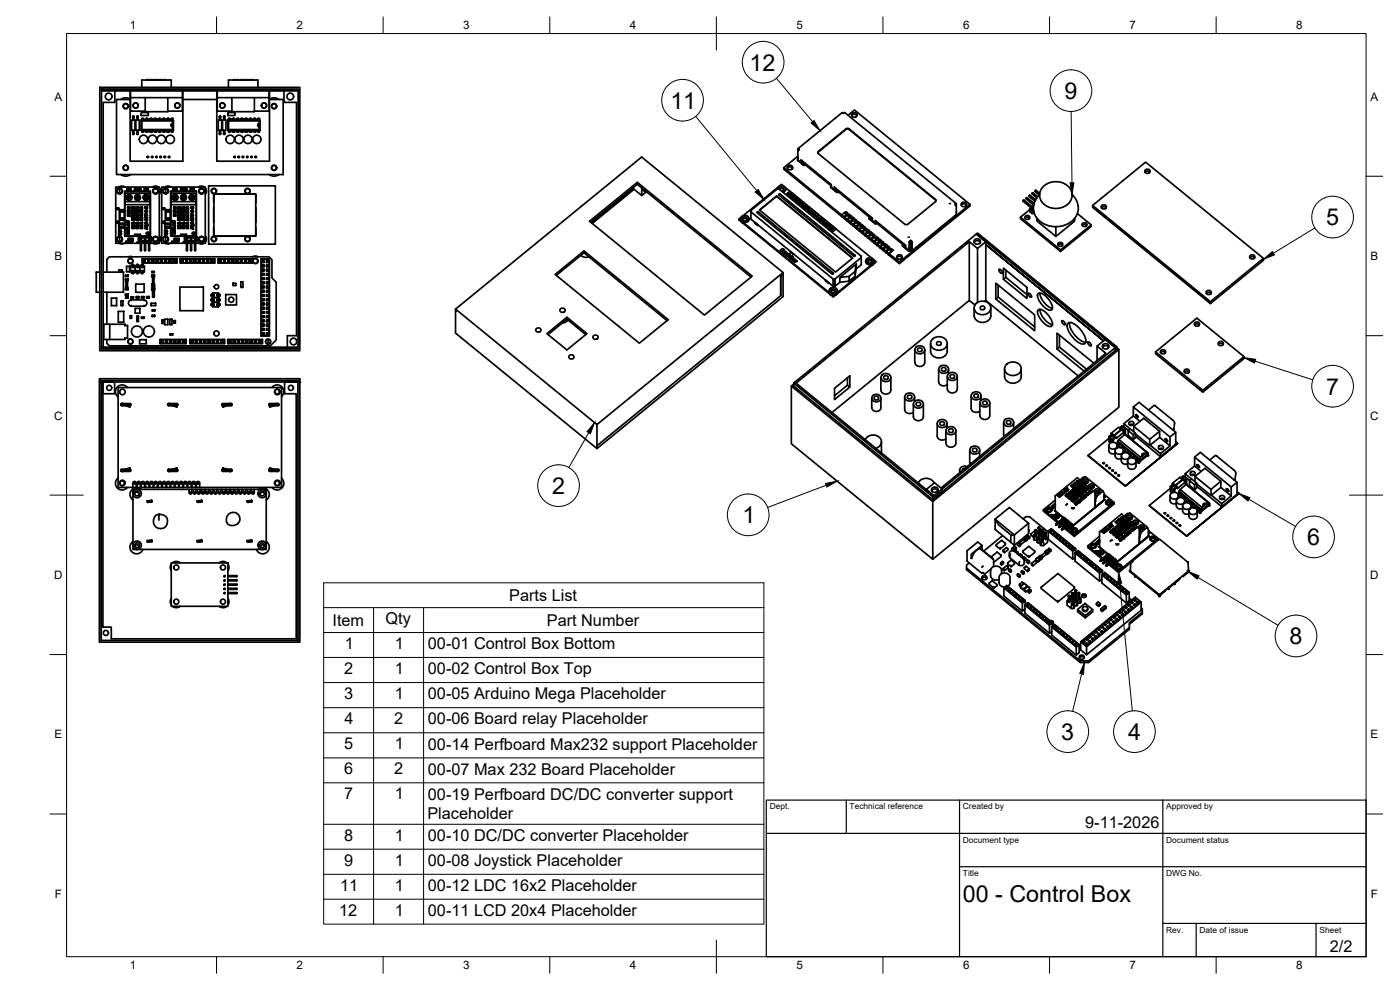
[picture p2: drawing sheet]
<svg xmlns="http://www.w3.org/2000/svg" width="420mm" height="297mm" viewBox="0 0 420 297" stroke-linecap="round" stroke-linejoin="round" font-family="sans-serif">
<defs><g id="words">
<g font-size="7">
<text x="224.9" y="21.2">12</text>
<text x="319.5" y="29.7">9</text>
<text x="201.2" y="32.6">11</text>
<text x="398" y="67.6">5</text>
<text x="398" y="118.4">7</text>
<text x="165.8" y="148.2">2</text>
<text x="222.8" y="157">1</text>
<text x="392.3" y="163.6">6</text>
<text x="387" y="193.3">8</text>
<text x="318.5" y="222">3</text>
<text x="338.6" y="222">4</text>
<text x="289" y="270.6">00 - Control Box</text>
</g>
<g font-size="4.9">
<text x="152.8" y="180.3">Parts List</text>
<text x="99.8" y="187.8">Item</text>
<text x="115.7" y="187.3">Qty</text>
<text x="164.1" y="187.8">Part Number</text>
<text x="103.4" y="194.7">1</text>
<text x="118.4" y="194.7">1</text>
<text x="128.4" y="194.8">00-01 Control Box Bottom</text>
<text x="103.3" y="202.2">2</text>
<text x="118.4" y="202.2">1</text>
<text x="128.4" y="202.3">00-02 Control Box Top</text>
<text x="103.3" y="209.7">3</text>
<text x="118.4" y="209.7">1</text>
<text x="128.4" y="209.8">00-05 Arduino Mega Placeholder</text>
<text x="103.4" y="217.2">4</text>
<text x="118.3" y="217.2">2</text>
<text x="128.4" y="217.3">00-06 Board relay Placeholder</text>
<text x="103.3" y="224.8">5</text>
<text x="118.4" y="224.8">1</text>
<text x="128.4" y="224.9">00-14 Perfboard Max232 support Placeholder</text>
<text x="103.3" y="232.3">6</text>
<text x="118.3" y="232.3">2</text>
<text x="128.4" y="232.4">00-07 Max 232 Board Placeholder</text>
<text x="103.3" y="239.8">7</text>
<text x="118.4" y="239.8">1</text>
<text x="128.4" y="239.9">00-19 Perfboard DC/DC converter support</text>
<text x="128.2" y="245.8">Placeholder</text>
<text x="325.7" y="248.5">9-11-2026</text>
<text x="103.3" y="252.2">8</text>
<text x="118.4" y="252.2">1</text>
<text x="128.4" y="252.4">00-10 DC/DC converter Placeholder</text>
<text x="103.3" y="259.7">9</text>
<text x="118.4" y="259.7">1</text>
<text x="128.4" y="259.8">00-08 Joystick Placeholder</text>
<text x="102.1" y="267.2">11</text>
<text x="118.4" y="267.2">1</text>
<text x="128.4" y="267.4">00-12 LDC 16x2 Placeholder</text>
<text x="101.8" y="274.7">12</text>
<text x="118.4" y="274.7">1</text>
<text x="128.4" y="274.9">00-11 LCD 20x4 Placeholder</text>
<text x="399.1" y="285.7">2/2</text>
</g>
<g font-size="3.5">
<text x="39" y="8.8">1</text>
<text x="89" y="8.8">2</text>
<text x="139" y="8.8">3</text>
<text x="189" y="8.8">4</text>
<text x="239" y="8.8">5</text>
<text x="289" y="8.8">6</text>
<text x="339" y="8.8">7</text>
<text x="389" y="8.8">8</text>
<text x="16.3" y="30.2">A</text>
<text x="411.3" y="30.2">A</text>
<text x="16.3" y="78">B</text>
<text x="411.3" y="78">B</text>
<text x="16.2" y="125.9">C</text>
<text x="411.2" y="125.9">C</text>
<text x="16.2" y="173.7">D</text>
<text x="411.2" y="173.7">D</text>
<text x="16.3" y="221.6">E</text>
<text x="411.3" y="221.6">E</text>
<text x="16.4" y="269.4">F</text>
<text x="411.4" y="269.4">F</text>
<text x="39" y="290.8">1</text>
<text x="89" y="290.8">2</text>
<text x="139" y="290.8">3</text>
<text x="189" y="290.8">4</text>
<text x="239" y="290.8">5</text>
<text x="289" y="290.8">6</text>
<text x="339" y="290.8">7</text>
<text x="389" y="290.8">8</text>
</g>
<g font-size="2.5">
<text x="231" y="242.9">Dept.</text>
<text x="255" y="242.9">Technical reference</text>
<text x="289" y="242.9">Created by</text>
<text x="350" y="242.9">Approved by</text>
<text x="289" y="252.8">Document type</text>
<text x="350" y="252.8">Document status</text>
<text x="289" y="262.9">Title</text>
<text x="350" y="262.9">DWG No.</text>
<text x="350" y="279.9">Rev.</text>
<text x="360" y="279.9">Date of issue</text>
<text x="396" y="279.9">Sheet</text>
</g>
</g></defs>
<!-- layer: Visible -->
<g fill="none" stroke="#000" stroke-width=".51">
<path d="M30 26.2h60v79h-60zM30.5 26.7h59v.5h-59zM34.5 27.2h-4v77M34.5 27.2v3.5h-3.5v73.5M34.5 27.2h50.7M39.1 27.2v21.2h15.8v-21.2M39.1 29.9h-4.1v22.5h50v-22.5h-4.1M39.1 29.7l-1.5-.4-1.4 .5M39.2 27.2v6.1h4.4M39.2 29.3h15.5M39.5 36.1h1v3h-1zM39.8 35v.1"/>
<path d="M39.8 36.1v-1.2h.4v1.2M39.8 39.1v1.2h.4v-1.2M39.9 34.9h.2M40 34.8h.1M40.2 35h.1M40.2 35v.1M40.8 36.1h1v3h-1zM41.1 35v.1M41.1 36.1v-1.2h.4v1.2M41.1 39.1v1.2h.4v-1.2M41.2 34.8h.2M41.3 34.8h.1"/>
<path d="M41.5 35h.1M41.5 35v.1M42.3 36h9.7v3.1h-9.7zM42.3 36l.3 .3h9.2M42.4 33.8h2.1v.9h-2.1zM42.5 26.2v-2.2h8.9v2.2M42.6 36.3v2.6l-.3 .2M42.6 38.9h9.2M42.6 39.4l.1 .3 .3-.2M42.6 36v-.4h.5v.4M42.6 39.1v.4h.5v-.4M43 35.6l-.3-.1-.1 .3"/>
<path d="M43.6 29.3v4.2h6.8v-4.2M43.6 36v-.4h.8v.4M43.6 39.1v.4h.8v-.4M43.9 35.6l.2-.2 .2 .2M43.9 39.5l.2 .2 .2-.2M44 24h.3M44.7 24h.3M44.9 36v-.4h.8v.4M44.9 39.1v.4h.8v-.4M45.2 35.6l.2-.2 .2 .2M45.2 39.5l.2 .2 .2-.2M45.4 24h.3"/>
<path d="M46.1 24h.3M46.2 36v-.4h.7v.4M46.2 39.1v.4h.7v-.4M46.4 35.6l.2-.2 .3 .2M46.4 39.5l.2 .2 .3-.2M46.8 24h.3M47.5 36v-.4h.7v.4M47.5 39.1v.4h.7v-.4M47.5 24h.3M47.7 35.6l.2-.2 .2 .2M47.7 39.5l.2 .2 .2-.2M48.2 24h.3"/>
<path d="M48.7 36v-.4h.8v.4M48.7 39.1v.4h.8v-.4M48.9 24h.3M49 35.6l.2-.2 .2 .2M49 39.5l.2 .2 .2-.2M49.6 24h.3M50 36v-.4h.8v.4M50 39.1v.4h.8v-.4M50.2 35.6l.3-.2 .2 .2M50.2 39.5l.3 .2 .2-.2M51.3 36v-.4h.5v.4M51.3 39.1v.4h.5v-.4"/>
<path d="M51.5 35.6l.4-.1-.1 .4M51.8 39.3l.1 .3-.4-.1M51.8 38h.1M51.8 37.1a.5 .5 0 0 0-.5 .5 .5 .5 0 0 0 .5 .5M51.8 37.1a.46 .46 0 0 0-.4 .5 .46 .46 0 0 0 .4 .4M52 36l-.2 .3v2.6l.2 .2M54.7 29.3v4h-4.3M54.7 27.2v2.1M54.9 29.9h10.2M65.1 27.2v21.2h15.8v-21.2M65.2 27.2v6.1h4.4M65.2 29.3h15.6"/>
<path d="M65.5 36.1h1v3h-1zM65.8 35v.1M65.8 36.1v-1.2h.4v1.2M65.8 39.1v1.2h.4v-1.2M66 34.9h.1M66 34.8h.1M66.2 35h.1M66.2 35v.1M66.8 36.1h1v3h-1zM67.1 35v.1M67.1 36.1v-1.2h.4v1.2M67.1 39.1v1.2h.4v-1.2"/>
<path d="M67.2 34.8h.2M67.3 34.8h.1M67.5 35h.1M67.5 35v.1M68.3 36h9.7v3.1h-9.7zM68.3 36l.3 .3h9.2M68.4 33.8h2.1v.9h-2.1zM68.6 26.2v-2.2h8.8v2.2M68.6 36.3v2.6l-.3 .2M68.6 38.9h9.2M68.6 36v-.4h.5v.4M68.6 39.1v.4h.5v-.4"/>
<path d="M68.6 39.4l.1 .3 .3-.2M69 35.6l-.3-.1-.1 .3M69.6 29.3v4.2h6.7v-4.2M69.6 36v-.4h.8v.4M69.6 39.1v.4h.8v-.4M69.9 35.6l.2-.2 .2 .2M69.9 39.5l.2 .2 .2-.2M70 24h.3M70.7 24h.3M70.9 36v-.4h.8v.4M70.9 39.1v.4h.8v-.4M71.2 35.6l.2-.2 .2 .2"/>
<path d="M71.2 39.5l.2 .2 .2-.2M71.4 24h.3M72.1 24h.3M72.2 36v-.4h.7v.4M72.2 39.1v.4h.7v-.4M72.4 35.6l.2-.2 .2 .2M72.4 39.5l.2 .2 .2-.2M72.8 24h.3M73.4 36v-.4h.8v.4M73.4 39.1v.4h.8v-.4M73.5 24h.3M73.7 35.6l.2-.2 .2 .2"/>
<path d="M73.7 39.5l.2 .2 .2-.2M74.2 24h.3M74.7 36v-.4h.8v.4M74.7 39.1v.4h.8v-.4M74.9 24h.3M75 35.6l.2-.2 .2 .2M75 39.5l.2 .2 .2-.2M75.6 24h.3M76 36v-.4h.8v.4M76 39.1v.4h.8v-.4M76.2 35.6l.2-.2 .3 .2M76.2 39.5l.2 .2 .3-.2"/>
<path d="M77.3 36v-.4h.5v.4M77.3 39.1v.4h.5v-.4M77.5 35.6l.4-.1-.1 .4M77.8 39.3l.1 .3-.4-.1M77.8 38h.1M77.8 37.1h.1M77.8 37.1a.46 .46 0 0 0-.4 .5 .46 .46 0 0 0 .4 .4M77.8 37.1a.5 .5 0 0 0-.5 .5 .5 .5 0 0 0 .5 .5M78 36l-.2 .3v2.6l.2 .2M80.8 29.3v4h-4.5M80.8 27.2v2.1M80.9 29.7l1.4-.4 1.4 .5"/>
<path d="M252.7 33.8l-13.2 10.8M252.7 33.8l.4 .2 .2-.1M253 33.9h.2M253.6 33.8l33.4 27.3M253.6 33.8h-.3M253.9 38.8l-8.4 7M253.9 38.8l.5-.1 .4 .1M254.5 34.6l1.9-1.6 34.7 28.3-21.2 17.3-3.1-2.5 .9-.8M254.8 38.8l25.9 21.2M255.6 34.7a.91 .91 0 0 1 1.6 0M35.7 56.1l1.1-.3 .7 .3M36.2 52.4a2.51 2.51 0 0 0 3 0"/>
<path d="M36.3 56.7l-.4 .6 .4 .7M37.4 57.3h7.7v13.6h-7.7v-4.8h-1.5v-3.2h1.5zM37.5 57.5h7.5v3.9h-7.5zM37.5 58h7.5M38.1 56.4l.4 .4 .2-.4v.7l-.4-.5-.2 .5zM38.6 58.7h.3v.4h.3v.3h-.3v.4h-.3v-.4h-.4v-.3h.4zM38.8 56.5h.5l-.4 .2 .4 .3h-.5zM39.8 40.1v.1M40 40.3h-.1M40.2 40.1h.1M40.2 40.1v.1M40.4 56.5h.5l-.4 .2 .4 .3h-.5z"/>
<path d="M41.1 40v.2M41.1 58.7h.3v.4h.4v.3h-.4v.4h-.3v-.4h-.3v-.3h.3zM41.2 40.3h.2M41.3 40.3h.1M41.5 40.1h.1M41.5 40v.2M41.6 56.4l.3 .3 .4-.3v.7h-.2v-.5l-.1 .3-.2-.3-.2 .5zM43.3 56.4l.4 .4 .1-.4v.7l-.4-.5-.1 .5zM43.7 58.7h.3v.4h.3v.3h-.3v.4h-.3v-.4h-.4v-.3h.4zM45.8 56.1l1.1-.3 .7 .3M47.8 56.4l.4 .7-.4 1.2M49.5 56.1l1.1-.3 .7 .3"/>
<path d="M50.1 56.7l-.4 .6 .4 .7M51.2 57.3h7.7v13.6h-7.7v-4.8h-1.5v-3.2h1.5zM51.3 57.5h7.5v3.9h-7.5zM51.3 58h7.5M51.9 56.4l.4 .4 .2-.4v.7l-.4-.5-.2 .5zM52.4 58.7h.3v.4h.3v.3h-.3v.4h-.3v-.4h-.4v-.3h.4zM52.6 56.5h.5l-.4 .1 .4 .4h-.5zM54.2 56.5h.5l-.4 .2 .4 .3h-.5zM54.9 58.7h.3v.4h.4v.3h-.4v.4h-.3v-.4h-.3v-.3h.3zM55.4 56.4l.4 .3 .3-.3v.7h-.2v-.5l-.1 .3-.2-.3-.2 .5zM57.1 56.4l.4 .4 .1-.4v.7l-.4-.5-.1 .5zM57.5 58.7h.3v.4h.3v.3h-.3v.4h-.3v-.4h-.4v-.3h.4z"/>
<path d="M59.6 56.1l1.1-.3 .7 .3M61.6 56.4l.4 .7-.4 1.2M62.6 55.8h20v17.5h-20zM64.2 58.6v3.7M64.2 58.6l.4-.4h11.7l.5 .4M65.8 40.1v.1M66 40.3h.1M66.2 40.1h.1M66.2 40.1v.1M67.1 40v.2M67.2 40.3h.2M67.3 40.3h.1"/>
<path d="M67.5 40.1h.1M67.5 40v.2M76.8 58.6v2.2M80.7 52.4a2.51 2.51 0 0 0 3 0M190.1 56.2v.4l-12.5 10.3M190.3 56.8l-12.6 10.2M191.3 54.7v.6M192.6 56.4v2.3l-2.5-2.1M192.7 56.4l.7 1 .9 .3M193.8 57.6l-1.2 1.1M233.1 58.8l22.8 18.6-5.1 4.2-22.9-18.6 5.2-4.1M233.3 56.7l-7.9 6.4v2.7l24.6 20.1"/>
<path d="M233.3 56.7h.5M233.3 56.7h.1M233.3 56.7a1.23 1.23 0 0 1 1.4-1 1.23 1.23 0 0 1 1 1.4l-.7 .6 .6-.4 .2-.6M233.4 56.2l-10.4 8.6M233.8 56.7l24.7 20.2M233.8 56.7a.67 .67 0 0 1 .9-.6 .67 .67 0 0 1 .3 1l-.5 .2M233.9 56.8l.7-.3 .6 .4M233.9 55.8l.6-.5 .6 .5M234.1 58.2l22.5 18.4M234.1 58.2h-.3v.3l22.5 18.3h.3v-.2M235.2 50.3v.5l19.9 16.2M235.6 56.2l1.4 1.2"/>
<path d="M235.8 56.7v.1M236.3 50.5a.91 .91 0 0 1 1.6 0M236.4 57.9l.7-.6 .5 .5-.8 .7h-.3l-.3-.3M236.4 57.9l-.1 .3 .3 .3 1-.7 .3 .3M236.4 58.2l.3-.2 .2 .2M236.5 58.3h.3M236.6 58.3h.1M237.1 58.9l.3 .3h.4M237.2 58.6l.8-.5 .5 .4-.7 .7M237.3 58.6v.5h.5M237.3 58.9l.2-.2 .3 .2M237.4 59h.3"/>
<path d="M237.5 59.1h.1M238 59.6v.1M238 59.6l.3 .3h.4M238.2 59.6l.2-.2 .3 .2M238.3 59.7h.3M238.4 59.8h.1M238.5 58.6l.3 .2M238.5 58.5l-.7 .6M238.7 59.8l-.4 .1-.2-.4 .7-.7 .6 .5-.7 .6M239.4 46.9l-4.2 3.4 17.4 14.2 .9-.7M239.4 47.2l.1 .9 .9 .7v-.8l9.1 7.4v.8l.9 .7v-.8l11.4 9.3v.9l.9 .7v-.8l9.1 7.4v1M239.4 44.7l.2 .4"/>
<path d="M239.4 44.7h.3M239.5 48.2h.1M239.5 48.1v.1M239.7 59.5l-.3-.2-.7 .5M239.7 44.7l.2 .1-.2 .2M239.7 45l-.3 .4M239.8 44.9l-.4 .1 .1 2.7-.2 .3 1.8 1.5 .6-.1M240.3 60l-.9 .6-.4-.1v-.4l.7-.6 .6 .5-.9 .7h-.3l-.2-.4M240.5 49.1l-.1-.3 .2-.2v.5M240.6 48.2v.4l1 .8M240.7 48.9l.8 .7M240.8 49.3l.7 .3"/>
<path d="M241.6 49.4l7.9 6.4-.1 .5 1.7 1.4M249.5 56.3h-.1M249.5 56.2v.2M250.5 57.2l-.1-.3 .2-.1v.5M250.6 56.3v.5l1 .8M250.7 57.1l.8 .6M250.8 57.4l.6 .3M251.6 57.6l10.2 8.3M251.6 57.6l-.5 .1M280.7 59.8l-26.1-21.3-.7 .2-8.4 6.9 .1 .5 26.2 21.3 .7-.1 8.2-6.8M280.7 59.8l.2 .5-.2 .2M280.7 60l.2 .3"/>
<path d="M308.2 59.3l-.2 .4 2.2 1.8M309.1 58.6l-.2 .3 1.7 1.5M310 57.8l-.2 .4 1.4 1.1M310.8 60l-1.7-1.4-.2 .1 1.8 1.5M310.9 57.1l-.2 .4 1.2 1M311.4 59l-1.4-1.2-.2 .2 1.5 1.2M312 58l-1.1-.9-.2 .2 1.3 1.1-1.1 1.4-.7 1.8v1.9l.5 1.3 1.2 1.4 1.4 1 1.4 .5 2 .3 2.1-.2 1.7-.6 1.3-1 1.2-1.4 .5-1.3v-1.9l-.6-1.8-1.1-1.5M313.1 56l1.4-1 1.7-.5 2 .2 1.4 .5a3.8 3.8 0 0 1 2.1 4 3.8 3.8 0 0 1-3.3 3.1l-1.5 .3-1.5-.3a3.8 3.8 0 0 1-2.3-6.3zM343.6 51.7l.7-.4 .8 .4M34.9 62.4h.4v.5h-.4zM35 66.4h.3l.1 .6-.5-.2zM35.1 62.5l.1 .3z"/>
<path d="M35.5 66.4h.2l.1 .5h-.3zM35.5 62.4h.2l.1 .5h-.3zM35.6 69.1h.8v1.4h-.8zM35.6 67h1.7v1.4h-1.7zM35.7 69.1h.6v1.3h-.6zM35.7 67.1h1.6v1.2h-1.6zM35.7 70.2h.1M35.7 69.3v.1M35.7 67.4h1.5v.6h-1.5zM35.7 69.3v.9M35.7 69.5h.5M35.7 70h.5"/>
<path d="M35.7 70.1v.1M35.8 70.2h.4M35.8 73l.8 .2 .8-.2M35.8 69.2l.5 .1M35.8 69.2l-.1 .1M35.9 68v.3h.3v-.3M35.9 69.2l.3 .1M35.9 69.2l-.1 .1M35.9 68.2v.1M35.9 63h1.5v3h-1.5zM35.9 69.7l.2 .1zM35.9 69.6h.2z"/>
<path d="M36 69.9h.1M36 63.5h1.3v2h-1.3zM36 68h.1M36.2 63.5l.1-.5h.7l.1 .5M36.2 65.5l.1 .5h.7l.1-.5M36.2 71.1l-.3 .7 .4 .6M36.2 69.3v.9M36.2 70.1l.1 .1M36.3 69.3h.1M36.3 70.2h.1M36.3 69.3l-.1 .1M36.3 70.2h-.6"/>
<path d="M36.3 67.1v.3M36.3 67.1h.4v.3M36.4 67.1h-.1M36.5 67.3h.1M36.5 65.5l.1 .1M36.6 67.4h.1M36.6 63.4l-.1 .1M36.7 63.4v.1M36.7 65.6h.1M36.7 63.5h.1M36.7 68l.1 .3 .3-.1M36.8 68.1h.1"/>
<path d="M36.8 65.5h-.1M37 68l-.1 .1M37.1 68v.2M37.5 70.7l.1 .1M37.5 61.3v-3.9h7.6l-.1 3.9M37.5 61.4v9.4l7.6-.1M37.5 60.5h7.5M37.6 61.4l-.1 .1M37.9 66.1l.5 .3 .4-.1v.4l-.4-.1-.5 .3v-.4l.5-.1h-.5zM37.9 67.3l.9-.3v.3h-.3l.3 .5zM37.9 68.2h.8l-.2-.3h.3v.6h-.9zM37.9 68.7h.2l-.1 .4h.3l-.1-.3 .5 .3-.2-.4h.3v.6h-.9z"/>
<path d="M38 69.6l.4 .2 .4-.3-.4 .4h.4v.3h-.9zM38 79.9h.9v1.6h-.9zM38 79.9h.1M38 69.8h.3l.1 .2h-.4zM38.1 67.4l.3-.1v.2zM38.1 72.4l.3 .2v-.2v.4l-.2-.3-.1 .3zM38.3 64.5l.3 .2v-.3h.3l.1 .5-.2-.3-.1 .3-.4-.1zM38.3 63.6l.7 .4-.7 .3 .6-.4zM38.3 62.1l.3 .4 .4-.4v.4l-.6 .1zM38.4 62.9h.5l.1 .5h-.7zM38.4 63h.4l.1 .3h-.5zM38.5 71.5h1.5v.8h-1.5z"/>
<path d="M38.5 72.8l.3 .1zM38.5 71.6h1.4v.6h-1.4zM38.6 77.1h1.1M38.7 72.1l.1 .1M38.7 72.2h.1M38.7 71.6h.1M38.8 71.6l-.2 .5M38.8 72.2h.9M38.8 71.7h.9M38.8 71.7l-.1 .3M38.8 71.6h.1M38.8 72.4l.3 .4h-.3z"/>
<path d="M38.9 72.2h-.1M38.9 79.9h.1M38.9 71.7v.5M39.1 72.6l.2-.1-.1 .2 .2 .1zM39.2 79.9l.5-.5h.3l.5 .5v1.7l-.5 .5h-.3l-.5-.5zM39.2 79.9h.1M39.3 72.6h.1M39.5 72.5l.2-.1v.4h-.2zM39.5 65.1l.3 .3 .1-.3h.3l.1 .4-.2-.3-.2 .3h-.4zM39.5 63.6l.8 .2v.2l-.8 .2 .6-.3zM39.5 71.7v.5M39.5 72.5l.1 .2z"/>
<path d="M39.5 68.3l.8-.1v.4h-.7zM39.5 66.9l.8-.2-.2 .2 .2 .4-.8-.2zM39.5 63l.8-.2-.2 .2 .2 .4-.7-.2zM39.6 62.1l.2 .4 .4-.4v.4l-.5 .1zM39.6 65.8l.6 .2 .1-.3v.5l-.5-.3-.2 .3zM39.6 72.2h.1M39.6 64.5l.6 .1-.5 .1zM39.7 67.7l.5 .1h-.5zM39.7 67l.3-.1v.2zM39.7 63.1l.3-.1v.2zM39.7 72.2h.1M39.7 71.6h.1"/>
<path d="M39.7 71.6h-.1M39.7 79.9h.1M39.7 79.4h.1M39.7 71.7l.1 .1M39.7 79.9h.3v.3h-.3zM39.7 79.9l.1 .1M39.7 71.6v.6M39.8 80l.2 .1zM39.8 71.8v.2M40 79.4h.1M40 79.9v.1M40.4 70.8v-.5h1.7l.1 .5"/>
<path d="M40.5 79.9h.1M40.6 79.9l.5-.5h.3l.5 .5v1.7l-.5 .5h-.3l-.5-.5zM40.6 79.9h.1M40.8 67.5l.3 .3v-.3h.3l.1 .5-.2-.3-.1 .3h-.4zM40.8 64.4l.3 .3 .1-.3h.2l.1 .4-.2-.3-.1 .3h-.4zM40.8 68.3l.7-.1v.4h-.6zM40.8 66.9l.7-.2-.1 .2 .1 .4-.7-.2zM40.8 65.8l.7-.1v.5h-.6zM40.8 63.5l.7 .3v.2l-.7 .2 .6-.3zM40.8 63l.7-.2-.1 .2 .1 .4-.7-.2zM40.8 65.1l.6 .2 .1-.3v.5l-.4-.3-.2 .3zM40.8 62.1l.4 .4 .3-.4v.4l-.6 .1z"/>
<path d="M40.9 67l.3-.1v.2zM40.9 63.1l.3-.1v.2zM41.1 79.9l.1 .1M41.1 79.4h.1M41.1 79.9h.3v.3h-.3zM41.2 80l.2 .1zM41.2 72.6l.3-.1-.2 .1 .1 .3h-.2l.2-.1zM41.4 79.4h.1M41.4 79.9v.1M41.9 79.9h.1M42 79.9l.5-.5h.3l.5 .5v1.7l-.5 .5h-.3l-.5-.5zM42 68.3l.8-.1v.4h-.7z"/>
<path d="M42 66.9l.8-.2-.2 .2 .2 .4-.8-.2zM42 65.1l.3 .3 .1-.3h.3l.1 .4-.2-.3-.2 .3h-.3zM42 63.5l.8 .3v.2l-.8 .2 .6-.3zM42 63l.8-.2-.2 .2 .2 .4-.7-.2zM42.1 62.1l.2 .4 .3-.1 .1-.3v.4l-.5 .1zM42.1 65.8l.6 .2 .1-.3v.5l-.5-.3-.2 .3zM42.1 73h-7.4v-16.9h13.1v16.9h-2.9M42.1 72.5h-.5v-1.4h3.9v1.4h-.6M42.1 72.5h-.5v-1.3h3.8v1.3h-.5M42.1 64.5l.6 .1-.5 .1zM42.1 72.4l-.4-.2v-.8l.2-.2h.8l.2 .2 .3-.2h.7l.2 .2 .3-.2h.7l.3 .2v.8l-.5 .2M42.1 71.7h.3v3.4h-.3z"/>
<path d="M42.1 75.1l.1 .2 .2-.2M42.2 67.7l.5 .1h-.5zM42.2 67l.3-.1v.2zM42.2 63.1l.3-.1v.2zM42.4 73h1M42.4 72.5h1M42.4 72.4l.5-.2 .5 .2M42.5 79.4h.1M42.5 79.9h.1M42.5 79.9h.3v.3h-.3zM42.5 79.9l.1 .1M42.6 80l.2 .1z"/>
<path d="M42.7 77.7h10.4v1.2h-10.4zM42.7 77.7l.1 .1M42.8 77.8h10.2v1.1h-10.2zM42.8 78.9h-.1M42.8 79.4h.1M42.8 79.9v.1M43.1 78h.5v.5h-.5zM43.1 78l.1 .1M43.2 78.1h.3v.4h-.3zM43.2 78.5h-.1M43.3 79.9h.1M43.4 72.7v.1"/>
<path d="M43.4 71.7h.3v3.4h-.3zM43.4 75.1l.1 .2 .2-.2M43.5 62l.7 .3 .1-.3v.5l-.7-.3-.1 .3zM43.5 64.3l.1 .2 .3-.2v.2l.4 .2h-.8zM43.5 64.9l.1 .3 .3-.3v.3l.4 .1-.8 .1zM43.5 65.7l.7-.1 .1 .5-.2-.3-.2 .2-.3-.2-.1 .3zM43.5 68.5h.7l.1 .3-.8-.2zM43.5 63.2l.2 .3 .5-.4v.5l-.1-.3-.5 .3zM43.5 66.8l.2 .3h.3l.2-.4 .1 .4-.6 .2zM43.5 78.5h.1M43.5 67.6l.9-.1-.2 .6-.2 .2-.5-.2zM43.6 78l-.1 .1"/>
<path d="M43.7 72.4l.4-.2 .5 .2M43.7 73h.9M43.7 72.5h.9M43.9 62.7l.1 .3zM43.9 63.8l.1 .3zM43.9 66.3l.1 .3zM44.4 78h.5v.5h-.5zM44.4 78v.1M44.4 78.1h.4v.4h-.4zM44.4 78.5h.1M44.6 71.7h.3v3.4h-.3zM44.6 75.1l.1 .2 .2-.2"/>
<path d="M44.8 78.5h.1M44.9 78l-.1 .1M45 61.4l.1 .1M45 61.4l.1 9.3M45.1 70.7l-.1 .1M45.6 78h.5v.5h-.5zM45.6 78l.1 .1M45.7 78.1h.4v.4h-.4zM45.7 78.5h-.1M45.9 73l.8 .2 .8-.2M46.1 78.5h.1M46.1 71.3a.71 .71 0 0 0 .1 .9 .71 .71 0 0 0 1 0 .71 .71 0 0 0 0-.9"/>
<path d="M46.1 78v.1M46.9 78h.5v.5h-.5zM46.9 78l.1 .1M47 78.1h.3v.4h-.3zM47 78.5h-.1M47.3 78.5h.1M47.4 78l-.1 .1M47.8 70.8l.4 .7-.4 1.2M48.2 78h.5v.5h-.5zM48.2 78v.1M48.2 78.1h.4v.4h-.4zM48.2 78.5h.1"/>
<path d="M48.6 78.5h.1M48.7 78l-.1 .1M48.7 62.4h.4v.5h-.4zM48.8 66.4l.4 .1v.5l-.5-.3zM48.9 62.5l.1 .3zM49.3 66.4h.2l.1 .5h-.3zM49.3 62.4h.2l.1 .5h-.3zM49.4 69.1h.8v1.4h-.8zM49.4 67h1.7v1.4h-1.7zM49.4 78h.6v.5h-.6zM49.4 78l.1 .1M49.5 69.1h.6v1.3h-.6z"/>
<path d="M49.5 67.1h1.6v1.2h-1.6zM49.5 78.1h.4v.4h-.4zM49.5 70.2h.1M49.5 78.5h-.1M49.5 69.3v.1M49.5 70.1v.1M49.6 67.4h1.4v.6h-1.4zM49.6 69.3v.9M49.6 70.2h.4M49.6 69.5h.4M49.6 70h.4M49.6 73l.8 .2 .8-.2"/>
<path d="M49.6 69.2l.5 .1M49.6 69.2l-.1 .1M49.7 69.2l.3 .1M49.7 69.2l-.1 .1M49.7 68v.3h.3v-.3M49.7 68.2v.1M49.7 63h1.5v3h-1.5zM49.7 69.7l.2 .1zM49.7 69.6h.2zM49.8 69.9h.1M49.8 63.5h1.3v2h-1.3zM49.8 68h.1"/>
<path d="M49.9 78.5h.1M50 78l-.1 .1M50 65.5l.1 .1M50 71.1l-.3 .7 .5 .6M50 69.3v.9M50 70.1l.1 .1M50.1 69.3l-.1 .1M50.1 70.2h-.6M50.1 63.4v-.4h.7l.1 .5M50.1 70.2h.1M50.1 63.4l-.1 .1M50.1 67.1v.3"/>
<path d="M50.1 67.1h.4v.3M50.2 67.1h-.1M50.3 67.3l-.1 .1M50.3 65.5l.1 .1M50.3 67.3l.1 .1M50.4 63.4l-.1 .1M50.5 63.4v.1M50.5 65.6h.1M50.5 63.5h.1M50.5 68l.1 .3h.3M50.6 68.1h.1M50.6 65.5h-.1"/>
<path d="M50.7 68h.1M50.7 78h.5v.5h-.5zM50.7 78l.1 .1M50.8 68l-.1 .1M50.8 78.1h.4v.4h-.4zM50.8 78.5h-.1M50.9 65.5l-.1 .5h-.7v-.4M50.9 68v.2M50.9 68.2v.1M51.2 78.5h.1M51.2 78v.1M51.3 70.7l.1 .1"/>
<path d="M51.3 70.7h7.6M51.3 61.3v-3.9h7.6l-.1 3.9M51.3 61.4v9.3M51.3 60.5h7.5M51.4 61.4l-.1 .1M51.6 72.5l.1 .2zM51.7 66.1l.9 .2v.4l-.3-.1-.6 .3v-.4l.5-.1h-.5zM51.7 67.3l.9-.3v.3h-.3l.3 .5zM51.7 68.2h.8l-.2-.3h.3v.6h-.9zM51.7 68.7h.2l-.1 .4h.3l-.1-.3 .5 .3-.2-.4h.3v.6h-.9zM51.8 69.6l.4 .2 .4-.3-.4 .4h.4v.3h-.9zM51.8 69.8h.3l.1 .2h-.4z"/>
<path d="M51.9 67.4l.3-.1v.2zM51.9 72.4l.3 .2v-.2v.4l-.2-.3-.1 .3zM52 78h.5v.5h-.5zM52 78v.1M52 78.1h.4v.4h-.4zM52 78.5h.1M52.1 64.5l.3 .2v-.3h.3l.1 .5-.2-.3-.1 .3h-.4zM52.1 63.6l.7 .2v.2l-.7 .3 .6-.4zM52.1 62.1l.4 .4 .3-.4v.4l-.6 .1zM52.2 62.9h.5l.1 .5h-.7zM52.2 63h.4l.1 .3h-.5zM52.3 71.5h1.5v.8h-1.5z"/>
<path d="M52.3 72.8l.3 .1zM52.3 71.6h1.4v.6h-1.4zM52.4 78.5h.1M52.5 72.1l.1 .1M52.5 78l-.1 .1M52.6 72.2h.1M52.6 71.6h.1M52.6 71.6l-.2 .5M52.6 72.2h.9M52.6 71.7h.9M52.6 71.7l-.1 .3M52.6 72.4l.3 .4h-.3z"/>
<path d="M52.7 72.2h-.1M52.7 71.7v.5M52.9 72.5h.3l-.2 .2 .2 .1zM53.1 72.6h.1M53 78.9h.1M53.1 77.7l-.1 .1M53.3 72.5l.2-.1v.4zM53.3 72.6l.1 .1zM53.3 71.7v.5M53.3 68.3l.8-.1v.4h-.7zM53.3 66.9l.8-.2-.2 .2 .2 .4-.8-.2zM53.3 65.1l.3 .3 .1-.3h.3l.1 .4-.2-.3-.2 .3h-.3z"/>
<path d="M53.3 63.5l.8 .3v.2l-.8 .2 .6-.3zM53.3 63l.8-.2-.2 .2 .2 .4-.7-.2zM53.4 62.1l.2 .4 .3-.1 .1-.3v.4l-.5 .1zM53.4 65.8l.6 .2 .1-.3v.5l-.5-.3-.2 .3zM53.4 72.2h.1M53.5 67.7l.5 .1h-.4zM53.5 67l.3-.1v.2zM53.5 64.5l.5 .1-.5 .1zM53.5 63.1l.3-.1v.2zM53.5 72.2h.1M53.5 71.6h.1M53.5 71.6h-.1"/>
<path d="M53.5 71.7l.1 .3M53.5 71.6l.1 .5M53.6 72.1l-.1 .1M54.1 77.7h10.4v1.2h-10.4zM54.1 77.7v.1M54.1 77.8h10.3v1.1h-10.3zM54.1 78.9h.1M54.2 70.7l.1-.4h1.6l.1 .5M54.5 78h.5v.5h-.5zM54.5 78v.1M54.5 78.1h.4v.4h-.4zM54.5 78.5h.1"/>
<path d="M54.6 68.3l.7-.1v.4h-.6zM54.6 67.5l.3 .3v-.3h.3l.1 .5-.2-.3-.1 .3h-.4zM54.6 66.9l.7-.2-.1 .2 .1 .4-.7-.2zM54.6 65.8l.7-.1v.5h-.6zM54.6 64.4l.3 .3 .1-.3h.2l.1 .4-.2-.3-.1 .3h-.4zM54.6 63.5l.7 .3v.2l-.7 .2 .6-.3zM54.6 63l.7-.2-.1 .2 .1 .4-.7-.2zM54.6 65.1l.6 .2 .1-.3v.5l-.4-.3-.2 .3zM54.6 62.1l.2 .3 .3 .1 .2-.4v.4l-.5 .1zM54.7 67l.3-.1v.2zM54.7 63.1l.3-.1v.2zM54.9 78.5h.1"/>
<path d="M55 78l-.1 .1M55 72.6l.3-.1-.2 .1 .1 .3h-.2l.2-.1zM55.8 78h.4v.5h-.4zM55.8 78v.1M55.8 78.1h.4v.4h-.4zM55.8 78.5h.1M55.8 66.9l.8-.2-.2 .2 .2 .4-.8-.2zM55.8 65.1l.3 .3 .1-.3h.3l.1 .4-.2-.3-.2 .3h-.3zM55.8 63.5l.8 .3v.2l-.8 .2 .6-.3zM55.8 63l.8-.2-.2 .2 .2 .4-.7-.2zM55.9 68.3l.7-.1v.4h-.7zM55.9 62.1l.1 .3 .3 .1 .2-.4v.4l-.5 .1z"/>
<path d="M55.9 65.7l.6 .3 .1-.3v.5l-.5-.3-.2 .3zM55.9 73h-7.4v-16.9h13.1v16.9h-2.9M55.9 72.5h-.5v-1.4h3.9v1.4h-.6M55.9 72.5h-.5v-1.3h3.8v1.3h-.5M55.9 72.4l-.4-.2v-.8l.2-.2h.8l.2 .2 .3-.2h.7l.2 .2 .3-.2h.7l.3 .2v.8l-.5 .2M55.9 71.7h.3v3.4h-.3zM55.9 75.1l.2 .2 .1-.2M56 67.7l.5 .1h-.5zM56 67l.3-.1v.2zM56 64.5l.5 .2h-.5zM56 63.1l.3-.1v.2zM56.2 78.5h.1"/>
<path d="M56.2 73h1M56.2 72.5h1M56.2 72.4l.5-.2 .5 .2M56.2 78v.1M57 78h.5v.5h-.5zM57 78l.1 .1M57.1 78.1h.3v.4h-.3zM57.1 78.5h-.1M57.2 72.7v.1M57.2 71.7h.3v3.4h-.3zM57.2 75.1l.1 .2 .2-.2M57.3 62l.7 .3 .1-.3v.5l-.7-.3-.1 .3z"/>
<path d="M57.3 64.3l.1 .2 .3-.2v.2l.4 .2h-.8zM57.3 64.9l.1 .3 .3-.3v.3l.4 .2h-.8zM57.3 65.7l.7-.1 .1 .5-.2-.3-.2 .2-.2-.2-.2 .3zM57.3 68.5h.7l.1 .3-.8-.2zM57.3 63.2l.2 .3 .5-.4v.5l-.1-.3-.5 .3zM57.3 66.8l.3 .3h.3l.1-.3v.4l-.5 .1zM57.3 67.6l.9-.2-.3 .8-.5-.1zM57.4 78.5h.1M57.5 72.4l.4-.2 .5 .2M57.5 73h.9M57.5 72.5h.9M57.5 78l-.1 .1"/>
<path d="M57.7 62.7l.1 .3zM57.7 63.8l.1 .3zM57.7 66.3l.1 .3zM58.3 78h.5v.5h-.5zM58.3 78l.1 .1M58.4 78.1h.3v.4h-.3zM58.4 78.5h-.1M58.4 71.7h.3v3.4h-.3zM58.4 75.1l.1 .2 .2-.2M58.7 78.5h.1M58.8 78l-.1 .1M58.8 61.4l.1 .1"/>
<path d="M58.8 61.4l.1 9.3M58.9 70.7l-.1 .1M59.6 78h.4v.5h-.4zM59.6 78v.1M59.6 78.1h.4v.4h-.4zM59.6 78.5h.1M59.7 73l.8 .2 .8-.2M59.9 71.3a.71 .71 0 0 0 .1 .9 .71 .71 0 0 0 1 0 .71 .71 0 0 0 0-.9M60 78.5h.1M60 78v.1M60.8 78h.5v.5h-.5zM60.8 78l.1 .1"/>
<path d="M60.9 78.1h.4v.4h-.4zM60.9 78.5h-.1M61.3 78.5h.1M61.3 78v.1M61.6 70.8l.4 .7-.4 1.2M62.1 78h.5v.5h-.5zM62.1 78l.1 .1M62.2 78.1h.3v.4h-.3zM62.2 78.5h-.1M62.5 78.5h.1M62.6 78l-.1 .1M63.4 78h.5v.5h-.5z"/>
<path d="M63.4 78v.1M63.4 78.1h.4v.4h-.4zM63.4 78.5h.1M63.8 78.5h.1M63.9 78l-.1 .1M64.2 60.8l-.1-2.6h12.7v2.6M64.2 62.3v4.5M64.2 68.2l-.1 2.7h12.7v-2.7M64.4 78.9h.1M64.5 77.7l-.1 .1M65.4 77.7h10.4v1.2h-10.4zM65.4 77.7l.1 .1"/>
<path d="M65.5 77.8h10.3v1.1h-10.3zM65.5 78.9h-.1M65.8 78h.5v.5h-.5zM65.8 78l.1 .1M65.9 78.1h.4v.4h-.4zM65.9 78.5h-.1M66.3 78.5h.1M66.3 78v.1M67.1 78h.5v.5h-.5zM67.1 78l.1 .1M67.2 78.1h.3v.4h-.3zM67.2 78.5h-.1"/>
<path d="M67.5 78.5h.1M67.6 78l-.1 .1M68.4 78h.5v.5h-.5zM68.4 78l.1 .1M68.5 78.1h.3v.4h-.3zM68.5 78.5h-.1M68.8 78.5h.1M68.9 78l-.1 .1M69.7 78h.4v.5h-.4zM69.7 78v.1M69.7 78.1h.4v.4h-.4zM69.7 78.5h.1"/>
<path d="M70.1 78.5h.1M70.1 78v.1M70.9 78h.5v.5h-.5zM70.9 78l.1 .1M71 78.1h.4v.4h-.4zM71 78.5h-.1M71.4 78.5h.1M71.4 78v.1M72.2 78h.5v.5h-.5zM72.2 78l.1 .1M72.3 78.1h.3v.4h-.3zM72.3 78.5h-.1"/>
<path d="M72.6 78.5h.1M72.7 78l-.1 .1M73.5 78h.5v.5h-.5zM73.5 78v.1M73.5 78.1h.4v.4h-.4zM73.5 78.5h.1M73.9 78.5h.1M74 78l-.1 .1M74.7 78h.5v.5h-.5zM74.7 78l.1 .1M74.8 78.1h.4v.4h-.4zM74.8 78.5h-.1"/>
<path d="M75.2 78.5h.1M75.2 78v.1M75.8 78.9h.1M75.8 77a1.49 1.49 0 0 1 1.6 0M75.8 77.7v.1M76.1 77.9a.71 .71 0 0 1 1-.1 .71 .71 0 0 1 0 1 .71 .71 0 0 1-1 0M76.8 60.8v9.6l-.5 .4-11.9-.1-.2-.3v-8.1M76.8 62.3v4.5M78.4 77.7h2.5v23.1h-2.5zM78.4 77.7h.1M78.4 77.7h2.4v23h-2.4zM78.7 78.3h.5v.4h-.5z"/>
<path d="M78.7 79.5h.5v.5h-.5zM78.7 78.3h.1M78.7 79.5l.1 .1M78.8 78.3h.4v.4h-.4zM78.8 79.6h.4v.4h-.4zM78.8 78.7h-.1M78.8 80h-.1M79.2 78.7h.1M79.2 80h.1M79.2 78.3h.1M79.2 79.5v.1M80 78.3h.5v.4h-.5z"/>
<path d="M80 79.5h.5v.5h-.5zM80 79.5l.1 .1M80 78.3h.1M80.1 78.3h.3v.4h-.3zM80.1 79.6h.3v.4h-.3zM80.1 78.7h-.1M80.1 80h-.1M80.4 80h.1M80.4 78.7h.1M80.5 78.3h-.1M80.5 79.5l-.1 .1M80.9 77.7h-.1"/>
<path d="M174.3 76.6l1.1 .6 1.4-.1M175.3 75.3v.5M176.9 66.4l14.4-11.7 34.4 28.2-14.3 11.6zM177.3 66.7l14-11.4 34.1 27.8M221.8 65.7v.3l28.3 23.1 12.7-10.4v-.3M222.3 65.7l.4 .7M222.5 65.2l-.7 .5 .9 .7M222.5 66.6l.5 .4M222.7 66.4l26.5 21.7M222.7 64.9a1.12 1.12 0 0 1 1.7 0 1.12 1.12 0 0 1-.3 1.7 1.11 1.11 0 0 1-1.4-.2 1.11 1.11 0 0 1 0-1.5zM222.9 65.9l.7-.4 .7 .4M224.8 65.7h.1"/>
<path d="M224.8 65.7a1.31 1.31 0 0 1-2.1 .7M225.4 63.1v.5l24.6 20.1M225.5 63.4l-.1 .1M226.6 66.7l-.2 .1 1.1 .9 .1-.1M226.7 67.1h.1M226.7 67l.4 .2M226.7 66.8v.1M226.8 67h-.2M227.1 67.2l.2 .3M227.1 67.2l.5 .4M228 63l5.1-4.1 22.7 18.6M234.2 75.1l.5 .2-.1-.5 .2-.2 .5 .3-.5-.2 .1 .6-.2 .1z"/>
<path d="M234.2 75.1l.4 .2 .2-.1M234.6 74.9l.4-.2 .3 .2M234.8 74.9l.1 .3M234.8 74.9h.1M234.8 75.2h.1M234.8 75.4l.6 .1-.1-.4 .3 .3-.5 .5zM234.9 75.6l.3 .1M235.1 75.8h.1M235.2 75.7l.1-.1zM235.2 75.2l.4 .3M235.3 75.6l-.3-.1 .2 .2M235.4 76l.3-.3 .3 .1-.3 .4z"/>
<path d="M235.4 76l.5 .1M235.5 75.5l-.5-.1-.2 .2M235.5 75.4v.1M235.8 75.6l-.7 .5 .7 .1 .3-.2-.3-.3M235.8 75.6v.1M235.8 75.7l.3 .2M235.9 75.6l-.8 .6M236 75.9l-.1 .2M236 76.5l.3 .2M236 76.4v.1M236.2 76.2l.3 .2M236.2 76.6l-.2-.1 .1-.2 .4 .3 .1-.2-.2-.3-.5 .3 .1 .3h.3"/>
<path d="M236.2 76.7h.1M236.5 76.4h.1M236.5 76.4l-.3-.2 .3 .3M236.5 76.3h.1M236.6 76.3l-.4-.2-.3 .3M237 76.2l-.7 .6 .7-.5M237.1 77.5l.6-.4zM237.1 76.7l-.6 .3 .7-.2-.3 .5M237.1 76.3l-.8 .6M237.1 76.7l-.6 .4M237.2 75.4l-.2 .1 1.1 .9 .1-.2M237.3 76.9l-.4 .4"/>
<path d="M237.3 75.7l.1 .1M237.3 75.6l.4 .3M237.3 75.5v.1M237.4 76.9l-.3-.2 .3 .3-.5 .3M237.4 75.6h-.2M237.7 77.5l.5 .1M237.7 77.5l.4-.4-.8 .5 .4-.1v.5l.1-.4 .3-.1M237.7 77.1l-.6 .4M237.7 77.5l-.1 .4M237.7 77h.1M237.7 75.9l.2 .3M237.7 75.9l.5 .4"/>
<path d="M237.8 76.9v.2zM238 78v.2M238.1 77.1l-.8 .6M238.1 77.5h-.4M238.4 78.1l.1-.2-.2-.1-.3 .4M238.4 78.1l-.4 .1M238.5 78l-.1 .1M238.5 77.9v.1M238.6 78l-.4-.3-.4 .3M238.8 78l-.2 .6 .6-.2-.7 .3zM238.9 78.1l-.5 .5M239.1 60.3l.2-.1 .2 .1"/>
<path d="M239.2 60.5h.2M239.2 78.4l-.6 .2M239.3 60.5h.1M239.8 61l.2 .4 .5-.1M239.9 61.1l.3-.2 .2 .2M240.1 61.2h.2M240.2 61.2h.1M240.3 60l.3 .2M240.5 61.3h-.4l-.3-.4 .8-.7 .6 .6-.7 .5M240.8 61.8l.3-.2 .2 .2M240.9 61.9h.3M241 62h.1"/>
<path d="M241.2 60.8l.2 .2M241.2 60.7l-.7 .6M241.6 62.5h.1M241.6 62.5l.2 .3h.4M241.7 62.5l.3-.2 .2 .2M241.8 62.6h.3M241.9 62.7h.1M242.2 62.7l-.3 .1-.3-.4 .8-.7 .5 .5-.7 .6M242.3 61.7l-.2-.3-.9 .7-.4-.1v-.5l.7-.6 .6 .6-.9 .6h-.3l-.2-.3M242.4 63.2l.3 .3h.4M242.6 63.2l.2-.2 .3 .2M242.7 63.4h.3"/>
<path d="M242.8 63.4h.1M242.9 62.2l.3 .2M242.9 62.1l-.7 .6M243.1 63.4l-.4 .1-.2-.4 .7-.7 .6 .5-.7 .6M243.5 63.9l.2-.1 .3 .1M243.6 64.1h.3M243.7 64.1h.1M243.8 62.9l.3 .2M243.8 62.9l-.7 .5M244.2 64.7l.3 .3 .4-.1M244.3 64.4l.7-.6 .6 .5-.7 .6M244.3 64.4v.5h.6"/>
<path d="M244.4 64.7l.2-.2 .3 .2M244.5 64.8h.2M244.6 64.8h.1M244.7 63.6l-.9 .6h-.4v-.5l.7-.6 .6 .5-.8 .7h-.3l-.3-.4M244.7 63.6l.3 .3M245.3 65.4l.2-.2 .2 .2M245.4 65.5h.2M245.5 65.6h.1M245.6 64.4l.3 .2M245.6 64.3l-.7 .6M246.1 66.1l.3-.2 .2 .2M246.2 66.2h.3"/>
<path d="M246.3 66.3h.1M246.8 65.3l-.3-.3-.9 .7-.4-.1v-.5l.7-.5 .6 .5-.8 .6h-.3l-.3-.3M246.8 66.8l.3 .4 .4-.1M247 66.8l.3-.1 .2 .1M247.1 67h.3M247.2 67h.1M247.4 65.8l-.9 .6-.4-.1v-.4l.7-.6 .6 .5-.9 .6h-.3l-.2-.3M247.4 65.8l.2 .2M247.5 67l-.3 .1-.3-.4 .8-.7 .5 .5-.7 .6M247.9 67.6l.2-.2 .3 .2M248 67.7h.3M248.1 67.7h.1"/>
<path d="M248.2 66.5l.3 .2M248.2 66.5l-.7 .5M248.6 68.2v.1M248.6 68.3l.3 .3 .4-.1M248.7 68l.7-.6 .6 .5-.7 .6M248.8 68v.5h.5M248.8 68.3l.2-.2 .3 .2M248.9 68.4h.3M249 68.4h.1M249.4 67.5l-.3-.3-.9 .6h-.3v-.5l.7-.6 .5 .6-.8 .6h-.3l-.3-.4M249.5 69l.3 .3h.4M249.7 69l.2-.2 .2 .2"/>
<path d="M249.8 69.1h.2M249.9 69.2h.1M250 68l.3 .2M250 67.9l-.7 .6M250.2 69.2l-.4 .1-.3-.4 .8-.7 .6 .5-.7 .6M250.9 68.7l10.7 8.8M250.9 68.6l-.7 .6M253.5 65.2l.7 .6 .9-.7-.9 .7 .2 .2M253.5 63.7l.2-.1a.47 .47 0 0 1 .7 .5l-1.1 1-.7-.6M254.4 64l-1.1 1.1 .2 .1M255.1 67l2.7 2.2M255.1 67h.1"/>
<path d="M255.3 66.7l.7 .6 .9-.7-.9 .7 .2 .1M255.3 64.8l-.2 .3 .2-.2a.5 .5 0 0 0-.3-.5 .5 .5 0 0 0-.6 .1l-.9 .7M256 65.8l-.9 .8 .2 .1M256 65.8l-.9 .8-.7-.6M256 65.8l.2-.2a.5 .5 0 0 0-.3-.5 .5 .5 0 0 0-.6 .1l-.9 .8M256.2 65.5l-.2 .3M256.2 67.4l.7 .6 .9-.7-.9 .7 .9 .8 .9-.8-.9 .8 .2 .1M257 79.2l-4.9 4.1M257.1 66.2v.1M257.1 66.2l-.2 .3 .2-.2a.5 .5 0 0 0-.3-.5 .5 .5 0 0 0-.6 .1l-.9 .8M257.8 69.2l.9 .7M257.8 69.2h.1"/>
<path d="M258 67l-.2 .3 .2-.2a.5 .5 0 0 0-.3-.5 .5 .5 0 0 0-.6 .1l-.9 .7M258.4 77.1v.1M258.5 76.9v2.5l-1.5 1.3M258.5 76.8v.5l-7.9 6.4M258.7 69.9l6.3 5.2M258.7 69.9h.1M258.9 67.7l-.2 .3 .2-.2a.5 .5 0 0 0-.3-.5 .5 .5 0 0 0-.6 .1l-.9 .7M259.6 68.8l-.9 .7 .2 .1M259.6 68.7l-.9 .8-.7-.6M259.6 68.7l.2-.2a.5 .5 0 0 0-.3-.5 .5 .5 0 0 0-.6 .1l-.9 .8M259.8 68.4v.1M259.8 68.4l-.2 .3"/>
<path d="M259.8 78.4a1.28 1.28 0 0 0 .8 1 1.28 1.28 0 0 0 1.3-.3M260.2 77.6a1.12 1.12 0 0 1 1.7 0 1.12 1.12 0 0 1-.3 1.7 1.11 1.11 0 0 1-1.4-.2 1.11 1.11 0 0 1 0-1.5zM260.4 78.6l.7-.4 .6 .4M260.5 69.5l-.9 .7 .2 .2M260.5 69.5l-.9 .7-.7-.6M260.5 69.5l.2-.2a.5 .5 0 0 0-.3-.5 .5 .5 0 0 0-.6 .1l-.9 .7M260.7 69.2l-.2 .3M261 65.7h.3M261 65.2l-.2 .2 .1 .3 1.7 1.4 .5-.1M261.3 65.7v.3M261.3 65.8l.5 .6M261.3 65.7l.5 .5"/>
<path d="M261.4 70.2l-.9 .7 .2 .2M261.4 70.2l-.9 .7-.7-.5M261.4 70.2l.2-.2a.5 .5 0 0 0-.3-.5 .5 .5 0 0 0-.6 .1l-.9 .7M261.6 70.3l-.9 .8M261.6 69.9l-.2 .3M261.6 70.3l.2-.1a.47 .47 0 0 1 .6 .5l-.1 .2M261.8 66.3l.1 .2M261.9 79.1l-10.9 9M262.1 77.9l.7 .5-.9 .7M262.2 79.3l-.5 .4M262.3 78.4l-.4 .7M262.3 70.9l-.9 .8 .2 .1"/>
<path d="M262.3 70.9l-.9 .8-.7-.6M262.4 70.6v.1M262.5 70.7l-.2 .2M262.7 67.1l.2-.3-.1 .3M262.9 67l.1 .1M262.9 66.4l.2 .6M263.1 67l7.9 6.4M263.2 71.7l-.9 .7 .2 .2M263.2 71.7l-.9 .7-.7-.6M263.2 71.7l.2-.2a.5 .5 0 0 0-.3-.5 .5 .5 0 0 0-.6 .1l-.9 .7M263.4 71.4l-.2 .3M264.1 72.4l-.9 .7 .2 .2"/>
<path d="M264.1 72.4l-.9 .7-.7-.5M264.1 72.4l.1-.2a.5 .5 0 0 0-.2-.5 .5 .5 0 0 0-.6 .1l-.9 .7M264.3 74l.7 .6M264.3 72.1l-.2 .3M265 73.1l-.9 .8 .2 .1M265 74.6l.9-.7-.9 .7 .9 .7 .9-.7M265 73.1l-.9 .8-.7-.6M265 73.1l.1-.2a.5 .5 0 0 0-.3-.5 .5 .5 0 0 0-.5 .1l-.9 .8M265 75.1h.1M265.1 72.8v.1M265.2 72.9l-.2 .2M266.1 73.6l-.2 .3 .1-.2a.5 .5 0 0 0-.2-.5 .5 .5 0 0 0-.6 .1l-.9 .7"/>
<path d="M266.1 74l-.9 .7M266.1 74l.2-.1a.47 .47 0 0 1 .6 .5l-.1 .2M266.8 74.6l-.9 .7 .2 .2M266.9 74.3l-.1 .3M267.7 75.3l-.9 .8-.7-.6M267.7 75.3l.1-.2a.5 .5 0 0 0-.2-.5 .5 .5 0 0 0-.6 .1l-.9 .8M267.9 75l-.2 .3M269.2 77.3a.91 .91 0 0 1 1.5 0M269.9 78.6v.5M270.9 73.9h.4M271 73.4l.8 .6M271 73.4l-.2 .2v.2l1.8 1.4 .5-.1"/>
<path d="M271.2 73.9l.1 .3M271.3 73.9l.4 .6M271.3 73.9l.5 .4M271.3 73.9h.1M271.8 74.4l.8 .9M272.5 71.1h.4M272.8 75.2l.1 .1M272.8 72.7v1.8M272.9 74.4l.2 .7M273.1 72.5v1.8l-.3 .2-.1-.2 .1 1M273.1 72.5l.2-.2 .2 .2-.2 .2zM273.3 72.3v-.2l-.5 .6"/>
<path d="M273.3 72.1l.5 .6-.1 2.5M273.3 72.7v2.6M273.5 72.5v2.5M273.6 75l-.3 .3-.2-.2M284.9 61.1h.3M286.7 61.4l.3 .1v.4M286.9 61.6l.1-.6-.4 .3 .4 .6M287 61.9v2.5l-13.3 10.8-.2-.2M287 63.5v.2M288.5 61.6a.91 .91 0 0 1 1.6 0M290.9 72.5v17.6M291.1 61.3v.5l-21.2 17.3-4.9-4"/>
<path d="M292.3 72.7a1.1 1.1 0 0 1 1.9 0M292.6 71.9a.89 .89 0 0 1 1.4-.1 .89 .89 0 0 1-.3 1.4 .87 .87 0 0 1-1.2-.2 .87 .87 0 0 1 .1-1.1zM293.4 74.6v16.1M295.8 72.5l-2.4 2.1-2.5-2.1-52 42.5-.4-.3 54.5-44.5 2.8 2.3v.9M295.8 73.4l35.4 28.9-35.4-28.9M295.8 73.4v16.7M307.3 60l-.2 .4 2.3 1.9M307.6 65.5l.7-.4 .7 .4M309 62.9l-2.7 2.3v.4l12 9.8v-.4l-12-9.8M309 62.7v.7M309 63.4l.9 .7M309 62.8l.9 .5"/>
<path d="M309.4 62.3l-.4 .5M309.4 62.3l.1 .4 .3 .2 .2-.2-.3-.8-2.4-1.9-.2 .2 2.5 2.1 .2 .6M309.8 62.1h.1M310.2 63.1l-.3 .3M310.2 61.7l-.4 .4M310.3 63.7l-.4 .4M310.4 61.1l-2.2-1.8-.2 .2 2.3 1.9M311.2 65.5v.8l5.7 4.6v-2.9M317.5 73.6l.7-.4 .7 .4M318.3 75l9.2-7.5v.4l-9.2 7.5M322.5 65.5v.8l-5.6 4.6M323.3 64.1l4.2 3.4"/>
<path d="M324.8 67.6l.7-.3 .7 .3M327.9 61.6v.6l35.4 28.9v-.6l-35.4-28.9 15.9-13 35.4 28.9v.6l-15.9 13M330.6 62.4l.7-.4 .7 .4M375.1 77.4l.7-.4 .7 .4M379.2 77.5l-15.9 13M30 81.6h-1.1v6.1h1.1M31 81.6h6v6.1M32.1 81.6v-3.8l.7-.7h47.9l.9 .8v5.5l1.3 1.3v17.3l-1.8 1.8h-48.3l-.7-.8v-1.1M32.1 87.7v9.6M32.9 97.3v4.6M33.4 89.4h1.6v2.3h-1.6zM33.4 89.4v.1"/>
<path d="M33.4 91.7h.1M35 91.7h.1M35 89.4v.1M35.5 93.4h1.6v3.3h-1.6zM35.5 93.4v.1M35.5 96.6v.1M35.6 81h1v.5h-1zM35.6 81h.1M35.7 81.5h-.1M36.3 90.3h.6v1.4h-.6zM36.3 91.7h.1M36.3 90.3h.1"/>
<path d="M36.6 81.5h.1M36.6 81h.1M36.9 91.7h.1M36.9 90.3h.1M37 81.6v.1M37 87.7h-6M37.1 96.6v.1M37.1 93.4v.1M37.5 97.3h.1M37.5 97.6h.1M37.7 88.3h.8v.3h-.8zM37.7 82.6h.8v.4h-.8z"/>
<path d="M37.7 83.7h.8v.5h-.8zM37.7 86.5h.8v.4h-.8zM37.7 86.5h.1M37.7 83.7h.1M37.7 88.3h.1M37.7 82.6h.1M37.7 84.1v.1M37.7 88.5v.1M37.7 82.9v.1M37.7 86.9h.1M37.7 89.1h.8v.3h-.8zM37.7 89.1h.1"/>
<path d="M37.7 89.4h.1M37.8 84.5h.5v1.6h-.5zM37.8 84.5v.1M37.8 86.1h.1M38 81.5h.1M38.2 97.7h-.7l-.1-.4h-6.2v4.6h6.2M38.2 86.1h.1M38.3 97.6v.1M38.3 97.7v3.7M38.3 84.5l-.1 .1M38.4 86.9h.1M38.4 84.1l.1 .1"/>
<path d="M38.4 88.5l.1 .1M38.4 89.4h.1M38.4 82.9l.1 .1M38.5 86.5h-.1M38.5 83.7l-.1 .1M38.5 88.3h-.1M38.5 89.1h-.1M38.5 82.6h-.1M38.9 81.5h.1M39.1 94.7h.4v.8h-.4zM39.1 94.7h.1M39.1 95.5h.1"/>
<path d="M39.2 81.6h.1M39.3 89.1h.7v.3h-.7zM39.3 89.1h.1M39.3 89.4h.1M39.3 90v.2M39.3 91.9h4M39.3 90h4M39.3 90a.96 .96 0 0 0-.8 .9 .96 .96 0 0 0 .8 1M39.3 91.6v.3M39.5 95.5h.1M39.5 94.8h.1M39.7 81.6h.1"/>
<path d="M39.7 81.2l.1 .1M39.7 81.2h.3v.3h-.3zM39.7 82v.1M39.8 81.3l.2 .2zM39.8 80.1l-.1 .1M39.8 81.5h-.1M40 80.1v.1M40 81.5v.1M40 82v.1M40 89.4h.1M40 89.1h.1M40 81.2v.1"/>
<path d="M40.5 81.6h.1M40.6 92.5h1.4v1.5h-1.4zM40.6 81.6h.1M40.6 94h.1M40.6 92.5v.1M40.7 85.2h2.5v2.5h-2.5zM40.7 85.2v.1M40.7 87.7h.1M40.9 89h.8v.4h-.8zM40.9 89h.1M40.9 89.4h.1M41.1 94.9h.5v1.6h-.5z"/>
<path d="M41.1 81.2h.1M41.1 94.9h.1M41.1 81.2h.3v.3h-.3zM41.1 82v.1M41.1 96.4v.1M41.1 81.2l.1 .1M41.2 81.3l.2 .2zM41.2 80.1l-.1 .1M41.2 81.5l-.1 .1M41.4 80.1v.1M41.4 81.5h.1M41.4 82v.1"/>
<path d="M41.4 81.2v.1M41.5 96.4l.1 .1M41.6 94.9h-.1M41.6 89.4h.1M41.7 89h-.1M41.9 81.6h.1M42 93.9h.1M42 92.5v.1M42.5 95.2h.7v.3h-.7zM42.5 89h.7v.4h-.7zM42.5 81.2h.1M42.5 89h.1"/>
<path d="M42.5 95.2h.1M42.5 81.5h.1M42.5 89.4h.1M42.5 95.5h.1M42.5 81.2h.3v.3h-.3zM42.5 82v.1M42.5 81.2l.1 .1M42.6 81.3l.2 .2zM42.6 80.1l-.1 .1M42.6 81.5h-.1M42.8 80.1v.1M42.8 81.5h.1"/>
<path d="M42.8 82v.1M42.8 81.2v.1M43.2 89.4h.1M43.2 89h.1M43.2 95.5h.1M43.2 87.7h.1M43.2 95.2h.1M43.2 85.2v.1M43.3 91.6v.3M43.3 90v.2M43.3 81.6h.1M43.3 90a.96 .96 0 0 1 .8 .9 .96 .96 0 0 1-.8 1"/>
<path d="M44 89h.8v.4h-.8zM44 89h.1M44 89.4h.1M44.7 89.4h.1M44.8 89h-.1M45.3 91h1.4v.7h-1.4zM45.3 91.7h.1M45.3 91h.1M45.5 86.4h.9v.6h-.9zM45.5 85.2h.9v.7h-.9zM45.5 82.5h.9v.6h-.9zM45.5 86.4h.1"/>
<path d="M45.5 87h.1M45.6 81.4h.7v.4h-.7zM45.6 94.6h.8v.4h-.8zM45.6 94.6h.1M45.7 94.9l-.1 .1M45.7 92.9h.8v.4h-.8zM45.7 92.9v.1M45.7 93.3h.1M45.8 87.5h.5v1.6h-.5zM45.8 83.4h.4v1.6h-.4zM45.8 87.5v.1M45.8 83.4h.1"/>
<path d="M45.8 89.1h.1M45.8 84.9v.1M46.2 84.9v.1M46.2 83.4h.1M46.3 89.1h.1M46.3 87.5v.1M46.4 94.9v.1M46.4 87h.1M46.4 94.6h.1M46.4 86.4h.1M46.4 93.3h.1M46.5 92.9l-.1 .1"/>
<path d="M46.7 91.7h.1M46.7 91h.1M48.6 96h.5v1h-.5zM48.6 96h.1M48.6 97h.1M49.1 97h.1M49.1 96h.1M49.4 95.8h1v1.6h-1zM49.4 95.8h.1M49.4 97.4h.1M50.3 97.4h.1M50.3 95.8h.1"/>
<path d="M51 95.8h.6v1.6h-.6zM51 95.8h.1M51 97.4h.1M51.6 97.4h.1M51.6 95.8h.1M52.1 96.2h.5v.8h-.5zM52.1 96.2l.1 .1M52.1 97h.1M52.6 96.9h.1M52.6 96.2v.1M54 86.1h7v7.1h-7zM54 86.1v.1"/>
<path d="M54 93.2h.1M61 93.2h.1M61 86.1v.1M63.3 88.4l.5-.5h1.7l.5 .5v.4l-.5 .5h-1.7l-.5-.5zM63.3 89.8l.5-.5h1.7l.5 .5v.4l-.5 .5h-1.7l-.5-.5zM63.3 91.2l.5-.5h1.7l.5 .5v.4l-.5 .5h-1.7l-.5-.5zM63.3 91.2h.1M63.3 89.8h.1M63.3 88.4h.1M63.4 91.5l-.1 .1M63.4 90.1l-.1 .1M63.4 88.7l-.1 .1"/>
<path d="M63.8 91.2h.1M63.8 90.7h.1M63.8 89.8h.1M63.8 87.9h.1M63.8 88.4l.1 .1M63.9 88.4h.3v.4h-.3zM63.9 89.8h.3v.4h-.3zM63.9 91.2h.3v.4h-.3zM63.9 92l-.1 .1M63.9 89.2v.2M63.9 90.6l-.1 .1M63.9 90.2h-.1"/>
<path d="M63.9 88.8h-.1M63.9 91.2v.1M63.9 89.8v.1M63.9 88.5l.2 .2zM63.9 89.9l.2 .2zM63.9 91.3l.2 .2zM63.9 91.5l-.1 .1M63.9 90.1v.1M63.9 88.7v.1M64.1 91.5l.1 .1M64.1 90.1l.1 .1M64.1 88.7l.1 .1"/>
<path d="M64.2 91.2l-.1 .1M64.2 89.8l-.1 .1M64.2 88.4l-.1 .1M65.2 91.2l.1 .1M65.2 89.8h.1M65.2 88.4l.1 .1M65.2 91.2h.3v.4h-.3zM65.2 89.8h.3v.4h-.3zM65.2 88.4h.3v.4h-.3zM65.2 90.2h.1M65.2 88.8h.1M65.2 89.8l.1 .1"/>
<path d="M65.3 91.3l.1 .2zM65.3 89.9l.1 .2zM65.3 88.5l.1 .2zM65.3 91.5l-.1 .1M65.3 88.7l-.1 .1M65.3 90.1l-.1 .1M65.4 90.1l.2 .1M65.4 88.7l.2 .1M65.4 91.5l.1 .1M65.5 92v.1M65.5 91.6h.1M65.5 90.6v.1"/>
<path d="M65.5 89.2v.1M65.5 90.7h.1M65.5 89.3v.1M65.5 87.9v.1M65.6 91.2l-.2 .1M65.6 89.8l-.2 .1M65.6 88.4l-.2 .1M66 91.5v.1M66 90.1v.1M66 88.7v.1M66 91.2h.1M66 89.8h.1"/>
<path d="M66 88.4h.1M67.7 88.4h3.3v3.1h-3.3zM69.9 85h.9v.7h-.9zM72.3 84.5h.6v1.7h-.6zM78.7 80.8h.5v.5h-.5zM78.7 82.1h.5v.5h-.5zM78.7 83.3h.5v.5h-.5zM78.7 84.6h.5v.5h-.5zM78.7 85.9h.5v.5h-.5zM78.7 87.2h.5v.4h-.5zM78.7 88.4h.5v.5h-.5zM78.7 89.7h.5v.5h-.5z"/>
<path d="M78.7 91h.5v.4h-.5zM78.7 92.2h.5v.5h-.5zM78.7 93.5h.5v.5h-.5zM78.7 94.8h.5v.5h-.5zM78.7 96h.5v.5h-.5zM78.7 97.3h.5v.5h-.5zM78.7 98.6h.5v.5h-.5zM78.7 99.9h.5v.4h-.5zM78.7 91h.1M78.7 83.3l.1 .1M78.7 84.6l.1 .1M78.7 85.9h.1"/>
<path d="M78.7 87.2h.1M78.7 88.4l.1 .1M78.7 89.7l.1 .1M78.7 80.8l.1 .1M78.7 82.1h.1M78.7 92.2l.1 .1M78.7 93.5l.1 .1M78.7 94.8h.1M78.7 96l.1 .1M78.7 97.3l.1 .1M78.7 98.6h.1M78.7 99.9h.1"/>
<path d="M78.8 80.9h.4v.3h-.4zM78.8 82.1h.4v.4h-.4zM78.8 83.4h.4v.4h-.4zM78.8 84.7h.4v.3h-.4zM78.8 85.9h.4v.4h-.4zM78.8 87.2h.4v.4h-.4zM78.8 88.5h.4v.3h-.4zM78.8 89.8h.4v.3h-.4zM78.8 91h.4v.4h-.4zM78.8 92.3h.4v.4h-.4zM78.8 93.6h.4v.3h-.4zM78.8 94.8h.4v.4h-.4z"/>
<path d="M78.8 96.1h.4v.4h-.4zM78.8 97.4h.4v.3h-.4zM78.8 98.6h.4v.4h-.4zM78.8 99.9h.4v.4h-.4zM78.8 81.2l-.1 .1M78.8 82.5l-.1 .1M78.8 83.8h-.1M78.8 85l-.1 .1M78.8 86.3l-.1 .1M78.8 87.6h-.1M78.8 88.8l-.1 .1M78.8 90.1l-.1 .1"/>
<path d="M78.8 91.4h-.1M78.8 92.7h-.1M78.8 93.9l-.1 .1M78.8 95.2l-.1 .1M78.8 96.5h-.1M78.8 97.7l-.1 .1M78.8 99l-.1 .1M79.2 91.4h.1M79.2 85v.1M79.2 86.3v.1M79.2 87.6h.1M79.2 88.8v.1"/>
<path d="M79.2 90.1v.1M79.2 81.2v.1M79.2 82.5v.1M79.2 83.8h.1M79.2 92.7h.1M79.2 93.9v.1M79.2 95.2v.1M79.2 96.5h.1M79.2 97.7v.1M79.2 99v.1M79.2 99.9h.1M79.2 80.8v.1"/>
<path d="M79.2 82.1h.1M79.2 83.3v.1M79.2 84.6v.1M79.2 85.9h.1M79.2 87.2h.1M79.2 88.4v.1M79.2 89.7v.1M79.2 91h.1M79.2 92.2v.1M79.2 93.5v.1M79.2 94.8h.1M79.2 96v.1"/>
<path d="M79.2 97.3v.1M79.2 98.6h.1M80 80.8h.5v.5h-.5zM80 82.1h.5v.5h-.5zM80 83.3h.5v.5h-.5zM80 84.6h.5v.5h-.5zM80 85.9h.5v.5h-.5zM80 87.2h.5v.4h-.5zM80 88.4h.5v.5h-.5zM80 89.7h.5v.5h-.5zM80 91h.5v.4h-.5zM80 92.2h.5v.5h-.5z"/>
<path d="M80 93.5h.5v.5h-.5zM80 94.8h.5v.5h-.5zM80 96h.5v.5h-.5zM80 97.3h.5v.5h-.5zM80 98.6h.5v.5h-.5zM80 99.9h.5v.4h-.5zM80 99.9h.1M80 80.8l.1 .1M80 82.1h.1M80 83.3l.1 .1M80 84.6l.1 .1M80 85.9h.1"/>
<path d="M80 87.2h.1M80 88.4l.1 .1M80 89.7l.1 .1M80 91h.1M80 92.2l.1 .1M80 93.5l.1 .1M80 94.8h.1M80 96l.1 .1M80 97.3l.1 .1M80 98.6h.1M80.1 80.9h.3v.3h-.3zM80.1 82.1h.3v.4h-.3z"/>
<path d="M80.1 83.4h.3v.4h-.3zM80.1 84.7h.3v.3h-.3zM80.1 85.9h.3v.4h-.3zM80.1 87.2h.3v.4h-.3zM80.1 88.5h.3v.3h-.3zM80.1 89.8h.3v.3h-.3zM80.1 91h.3v.4h-.3zM80.1 92.3h.3v.4h-.3zM80.1 93.6h.3v.3h-.3zM80.1 94.8h.3v.4h-.3zM80.1 96.1h.3v.4h-.3zM80.1 97.4h.3v.3h-.3z"/>
<path d="M80.1 98.6h.3v.4h-.3zM80.1 99.9h.3v.4h-.3zM80.1 81.2l-.1 .1M80.1 82.5l-.1 .1M80.1 83.8h-.1M80.1 85l-.1 .1M80.1 86.3l-.1 .1M80.1 87.6h-.1M80.1 88.8l-.1 .1M80.1 90.1l-.1 .1M80.1 91.4h-.1M80.1 92.7h-.1"/>
<path d="M80.1 93.9l-.1 .1M80.1 95.2l-.1 .1M80.1 96.5h-.1M80.1 97.7l-.1 .1M80.1 99l-.1 .1M80.4 81.2l.1 .1M80.4 82.5l.1 .1M80.4 83.8h.1M80.4 85l.1 .1M80.4 86.3l.1 .1M80.4 87.6h.1M80.4 88.8l.1 .1"/>
<path d="M80.4 90.1l.1 .1M80.4 91.4h.1M80.4 92.7h.1M80.4 93.9l.1 .1M80.4 95.2l.1 .1M80.4 96.5h.1M80.4 97.7l.1 .1M80.4 99l.1 .1M80.5 80.8l-.1 .1M80.5 82.1h-.1M80.5 83.3l-.1 .1M80.5 84.6l-.1 .1"/>
<path d="M80.5 85.9h-.1M80.5 87.2h-.1M80.5 88.4l-.1 .1M80.5 89.7l-.1 .1M80.5 91h-.1M80.5 92.2l-.1 .1M80.5 93.5l-.1 .1M80.5 94.8h-.1M80.5 96l-.1 .1M80.5 97.3l-.1 .1M80.5 98.6h-.1M80.5 99.9h-.1"/>
<path d="M136.7 92.7l55.9-45.6 42.4 34.7-55.8 45.6zM166.6 82.3l8.7-7 25.2 20.6-8.6 7.1zM166.9 82.6l8.4-6.8 24.9 20.4M170.1 95.2l-6 4.9 6 4.9 6-4.9-6-4.9v.6M170.5 96l-.9 .7-.8 .2M235 82.3v6.7l-55.8 45.6-42.5-34.6v-7.3M235 82.3l-.7 .6v5.8l-55.1 45M235 81.8v.5M247.8 84l-.2 .2 1.1 .8 .1-.1M247.9 84.4h.1M247.9 84.3l.4 .2M247.9 84.2h.1"/>
<path d="M248 84.3h-.2M248.3 84.5l.2 .3M248.3 84.5l.5 .4M248.8 87.4l.4 .7M248.8 87.3v.1M249 88.2l.5 .4M249.2 88.1l.9 .7 .9-.7M249.2 88.1l1.1 .3 .7-.3M249.2 86.6a1.12 1.12 0 0 1 1.7-.1 1.12 1.12 0 0 1-.2 1.7 1.11 1.11 0 0 1-1.5-.2 1.11 1.11 0 0 1 0-1.4zM249.4 87.5l.7-.4 .7 .4M249.7 82.2h.4v-.3l-22.5-18.3h-.3v.3l22.4 18.3M250 83.7v2.2"/>
<path d="M250.1 85.9h.5M250.1 83.7h.5M250.1 88.8v.3M250.2 83.7v2M250.2 83.7h.3l-.1 2h-.2M250.6 83.7v2.2M251.2 88.2l-.5 .4M251.3 87.3v.1M251.4 87.4l-.4 .7M252.1 84.7l-1.5 1.2M254.8 82.9l-2.7 .4v1.4M256.6 81.5l-1.8 1.4v1.5"/>
<path d="M257 80.7l-.4 2.2-1.8 1.5-2.7 .3M257 80.7v-1.5l-.4 2.3v1.4M292.4 92.4v2.3a2.56 2.56 0 0 0 2.5 2 2.56 2.56 0 0 0 2.5-2l-.1-2.3M292.6 91.5l-1.7-1.4-41.2 33.7M293.1 90.9a2.62 2.62 0 0 1 4.3 1.5 2.56 2.56 0 0 1-2.5 2 2.56 2.56 0 0 1-2.5-2l.3-1zM295.5 90.4l.3-.3 27.8 22.7M298.9 84.9l11.6 9.6v4.7l-11.6-9.5zM299.6 85.5v3.6l10.9 9M299.6 89.1l-.7 .6M299.8 80.8l.7 .4 .3 .9-.7-.4zM301.1 80.5l7.1 5.7v3.4l-7.1-5.8zM301.9 81.1v2.1l6.3 5.2"/>
<path d="M301.9 83.2l-.8 .6M308.6 88l.7 .3 .2 .9-.7-.4zM311.7 88a3.6 3.6 0 0 1 3.3 2.2l.6 1.1a1.12 1.12 0 0 1-.4 1.8 5.4 5.4 0 0 1-3.8-4.9zM311.7 92.9a3.6 3.6 0 0 1 3.3 2.2l.6 1.1a1.12 1.12 0 0 1-.4 1.8 5.4 5.4 0 0 1-3.8-4.9zM312.1 87.9a5.7 5.7 0 0 0 3.8 4.6M312.1 92.8a5.7 5.7 0 0 0 3.8 4.6M318.7 96.2l.7 .4 .3 .9-.7-.4zM320.5 96.9a2.89 2.89 0 0 1 3.2 1.3 5.8 5.8 0 0 1 2.1 4.6 1.02 1.02 0 0 1-1.5 .3 7.7 7.7 0 0 1-4-5.4zM321 96.8a6.8 6.8 0 0 0 4.8 5.9M358.5 97.5l.7-.3 .7 .3M362 88.1l.7-.4 .8 .4M29.9 113.6h60v79.1h-60z"/>
<path d="M29.9 113.6v79.1M30.4 114.1h59v78.1h-59zM30.4 114.6h59M30.5 104.2h59v.5h-59zM30.5 104.2h59v-77h-4.3v3.5h3.8v70h-2.8v3.5M30.9 114.6v73.6h2.5v3.5h55.5v-73.6h-3.5v-3.5M30.9 114.6h3.5v3.5h-3.5zM37.5 101.5h.1M37.5 101.5v.3M37.5 101.5h.7M38.2 116.3a2 2 0 0 0-3-.2 2 2 0 0 0 .3 3M38.3 101.4v.1"/>
<path d="M38.7 103.7h.9M41.9 101.9h2v1.3h-2zM41.9 101.9v.1M41.9 103.1v.1M43.9 103.1v.1M43.9 101.9v.1M48 101.9h7.9v1.2h-7.9zM48 101.9h.1M48.1 101.9h7.7v1.1h-7.7zM48.1 103l-.1 .1M48.5 102.2h.4v.5h-.4zM48.5 102.2v.1"/>
<path d="M48.5 102.3h.4v.4h-.4zM48.5 102.7h.1M48.9 102.7h.1M48.9 102.2v.1M49.7 102.2h.5v.5h-.5zM49.7 102.2l.1 .1M49.8 102.3h.3v.4h-.3zM49.8 102.7h-.1M50.1 102.7h.1M50.2 102.2l-.1 .1M51 102.2h.5v.5h-.5zM51 102.2l.1 .1"/>
<path d="M51 100.2h.8v.3h-.8zM51 100.2h.1M51.1 102.3h.3v.4h-.3zM51.1 102.7h-.1M51.1 100.5h-.1M51.4 102.7h.1M51.5 102.2l-.1 .1M51.8 100.5h.1M51.8 100.2h.1M52.3 102.2h.4v.5h-.4zM52.3 102.2v.1M52.3 102.3h.4v.4h-.4z"/>
<path d="M52.3 102.7h.1M52.7 102.7h.1M52.7 102.2v.1M53.5 102.2h.5v.5h-.5zM53.5 102.2l.1 .1M53.6 102.3h.4v.4h-.4zM53.6 102.7h-.1M54 102.7h.1M54 102.2v.1M54.8 102.2h.5v.5h-.5zM54.8 102.2l.1 .1M54.9 102.3h.3v.4h-.3z"/>
<path d="M54.9 102.7h-.1M55.2 102.7h.1M55.3 102.2l-.1 .1M55.8 103l.1 .1M55.9 101.9h-.1M57 101.9h10.4v1.2h-10.4zM57 101.9h.1M57 101.9h10.3v1.1h-10.3zM57 103v.1M57.4 102.2h.5v.5h-.5zM57.4 102.2l.1 .1M57.5 102.3h.3v.3h-.3z"/>
<path d="M57.5 102.6l-.1 .1M57.8 102.6l.1 .1M57.9 102.2l-.1 .1M58.7 102.2h.5v.5h-.5zM58.7 102.2v.1M58.7 102.3h.4v.3h-.4zM58.7 102.6v.1M59.1 102.6l.1 .1M59.2 102.2l-.1 .1M59.9 102.2h.5v.5h-.5zM59.9 102.2l.1 .1M60 102.3h.4v.3h-.4z"/>
<path d="M60 102.6l-.1 .1M60.4 102.6v.1M60.4 102.2v.1M61.2 102.2h.5v.5h-.5zM61.2 102.2l.1 .1M61.3 102.3h.3v.3h-.3zM61.3 102.6l-.1 .1M61.6 102.6l.1 .1M61.7 102.2l-.1 .1M62.5 102.2h.5v.5h-.5zM62.5 102.2v.1M62.5 102.3h.4v.3h-.4z"/>
<path d="M62.5 102.6v.1M62.9 102.6l.1 .1M63 102.2l-.1 .1M63.8 102.2h.4v.5h-.4zM63.8 102.2v.1M63.8 102.3h.4v.3h-.4zM63.8 102.6v.1M64.2 102.6v.1M64.2 102.2v.1M65 102.2h.5v.5h-.5zM65 102.2l.1 .1M65.1 102.3h.3v.3h-.3z"/>
<path d="M65.1 102.6l-.1 .1M65.4 102.6l.1 .1M65.5 102.2l-.1 .1M66.3 102.2h.5v.5h-.5zM66.3 102.2l.1 .1M66.4 102.3h.3v.3h-.3zM66.4 102.6l-.1 .1M66.7 102.6l.1 .1M66.8 102.2l-.1 .1M67.3 103l.1 .1M67.4 101.9h-.1M68.3 101.9h10.5v1.2h-10.5z"/>
<path d="M68.3 101.9h.1M68.4 101.9h10.3v1.1h-10.3zM68.4 103l-.1 .1M68.8 102.2h.5v.5h-.5zM68.8 102.2v.1M68.8 102.3h.4v.3h-.4zM68.8 102.6v.1M69.2 102.6l.1 .1M69.3 102.2l-.1 .1M70 102.2h.5v.5h-.5zM70 102.2l.1 .1M70.1 102.3h.4v.3h-.4z"/>
<path d="M70.1 102.6l-.1 .1M70.5 102.6v.1M70.5 102.2v.1M71.3 102.2h.5v.5h-.5zM71.3 102.2l.1 .1M71.4 102.3h.3v.3h-.3zM71.4 102.6l-.1 .1M71.7 102.6l.1 .1M71.8 102.2l-.1 .1M72.6 102.2h.5v.5h-.5zM72.6 102.2v.1M72.6 102.3h.4v.3h-.4z"/>
<path d="M72.6 102.6v.1M73 102.6l.1 .1M73.1 102.2l-.1 .1M73.9 102.2h.4v.5h-.4zM73.9 102.2v.1M73.9 102.3h.4v.3h-.4zM73.9 102.6v.1M74.3 102.6v.1M74.3 102.2v.1M75.1 102.2h.5v.5h-.5zM75.1 102.2l.1 .1M75.2 102.3h.4v.3h-.4z"/>
<path d="M75.2 102.6l-.1 .1M75.6 102.6v.1M75.6 102.2v.1M76.4 102.2h.5v.5h-.5zM76.4 102.2l.1 .1M76.5 102.3h.3v.3h-.3zM76.5 102.6l-.1 .1M76.8 102.6l.1 .1M76.9 102.2l-.1 .1M77.7 102.2h.5v.5h-.5zM77.7 102.2v.1M77.7 102.3h.4v.3h-.4z"/>
<path d="M77.7 102.6v.1M78.1 102.6l.1 .1M78.2 102.2l-.1 .1M78.4 100.7v.1M78.7 103l.1 .1M78.8 101.9h-.1M78.8 100.3h-.1M79.2 100.3h.1M79.4 103.7h.8M80.1 100.3h-.1M80.1 101.8l.4 .7-.5 .6M80.4 100.3h.1"/>
<path d="M80.8 100.7l.1 .1M81.1 102l-.1 1M81.6 116.3a2 2 0 0 1 2.9-.3 2 2 0 0 1 0 3M87.3 101.8l.6-.3 .9 .2 .2 .3v1a1.01 1.01 0 0 1-1.4 .3 1.01 1.01 0 0 1-.3-1.5zM89.5 101.5l.3 .8-.3 1.2M89.9 113.6v79.1M164.5 100.4l5.6-4.6 5.7 4.6M237.5 115.8v17.3l42.4 34.7v-17.3M238.2 115l.3-.3 41.8 34M254.3 113.4v2.2l.7 .5v-3.3l-4.6 3.7v3.4l4.6-3.8M254.3 115.6l-3.9 3.2M261.6 119.5v2.8a1.39 1.39 0 0 0 1.4 1.2 1.39 1.39 0 0 0 1.4-1.2v-2.8"/>
<path d="M262 118.6a1.22 1.22 0 0 1 1.9 0 1.22 1.22 0 0 1-.3 1.9 1.21 1.21 0 0 1-1.6-.3 1.21 1.21 0 0 1 0-1.6zM264.4 113.3v3.7M264.8 112.4a1.36 1.36 0 0 1 1.9-.2 1.36 1.36 0 0 1 .2 1.9 1.36 1.36 0 0 1-1.9 .2 1.36 1.36 0 0 1-.2-1.9zM267.4 113.3v3.7a1.52 1.52 0 0 1-1.5 1.2 1.52 1.52 0 0 1-1.5-1.2M271.5 119.1v3.8a1.56 1.56 0 0 0 2.6 .8M271.9 118.3a1.36 1.36 0 0 1 2-.2 1.36 1.36 0 0 1 .2 1.9 1.36 1.36 0 0 1-2 .2 1.36 1.36 0 0 1-.2-1.9zM274.5 119.1v1.3M274.5 105l.1 3.7a1.52 1.52 0 0 0 1.4 1.2 1.52 1.52 0 0 0 1.5-1.2v-3.7M275 104.1a1.36 1.36 0 0 1 1.9-.2 1.36 1.36 0 0 1 .2 1.9 1.36 1.36 0 0 1-1.9 .2 1.36 1.36 0 0 1-.2-1.9zM279.3 103.1v2.3a2.56 2.56 0 0 0 2.5 2 2.56 2.56 0 0 0 2.5-2v-2.3M280 101.6a2.62 2.62 0 0 1 4.3 1.5 2.56 2.56 0 0 1-2.5 2 2.56 2.56 0 0 1-2.5-2l.3-1.1zM281.7 110.8v3.8"/>
<path d="M281.7 114.6a1.56 1.56 0 0 0 2.6 .8M282.1 109.9a1.36 1.36 0 0 1 2-.2 1.36 1.36 0 0 1 .2 2 1.36 1.36 0 0 1-2 .2 1.36 1.36 0 0 1-.2-2zM284.3 113v3.7a1.52 1.52 0 0 0 1.5 1.2 1.52 1.52 0 0 0 1.5-1.2v-3.7M284.7 110.8v1.3M284.7 112.1a1.36 1.36 0 0 1 2-.2 1.36 1.36 0 0 1 .2 1.9 1.36 1.36 0 0 1-2 .2 1.36 1.36 0 0 1-.2-1.9zM291.4 118.8v3.7M291.9 117.9a1.36 1.36 0 0 1 1.9-.2 1.36 1.36 0 0 1 .2 1.9 1.36 1.36 0 0 1-1.9 .2 1.36 1.36 0 0 1-.2-1.9zM294.4 118.8v1.3M301.5 110.6v2.3a2.56 2.56 0 0 0 2.5 2.1 2.56 2.56 0 0 0 2.5-2.1v-2.3M302.2 109.2a2.62 2.62 0 0 1 4.3 1.4 2.56 2.56 0 0 1-2.5 2.1 2.56 2.56 0 0 1-2.5-2.1l.3-1zM317.9 100.5v3.6l8.2 6.7M317.9 104.1l-.7 .6"/>
<path d="M326.5 102.6l.7 .3 .3 .9-.7-.4zM328.3 109l-11.1-9v4.7l8.2 6.7M329.2 103.9v4.3M330.9 104.2a1.1 1.1 0 0 1 1.9 0M331 104v.4M331.1 103.3a.89 .89 0 0 1 1.4 0 .89 .89 0 0 1-.3 1.4 .87 .87 0 0 1-1.1-.2 .87 .87 0 0 1 0-1.2zM334.7 104.3l-3-2.5-2.5 2.1 2.7 2.1-49.5 40.4-1.9-1.5-2.5 2 2.3 1.8M334.7 105.1v-.8l-52 42.4M335.1 104l-41.7-34.1-.4 .3 41.7 34.1 .4-.3v.9l-52.9 43.1M335.1 104.3l.7 .6-55.9 45.6-42.4-34.7 .7-.5M335.8 104.9v17.3l-55.9 45.6M346.8 105.6l12.4-10.2 14.1 11.6v.6l-12.3 10.1"/>
<path d="M348.3 105.8l.7-.3 .7 .3M355.4 111.7l.8-.4 .7 .4M365.7 103.3l.7-.3 .7 .3M373.3 107l-12.3 10.1v.6l-14.2-11.6v-.5l14.2 11.5M36.3 121.6h.9M36.4 121.1h.2M36.5 121.4l1.3 .3h-1.3a.37 .37 0 0 1-.1-.4 .37 .37 0 0 1 .4-.3l2.3 .9-1.3-.5M36.5 121.4l2.4 .8 .2-.4M36.5 121.2v.2M36.5 121.2h-.2v.4M36.6 121.2h-.1M36.6 121.2l-.1 .4"/>
<path d="M36.9 121.1h2.2l.2 .5-.3 .1M37 121.1h2.1M37.4 121.2l.4 .2M37.8 121.2h1.4M38.4 121.6h.8M50.4 121.6h.9M50.4 121.2h.2M50.5 121.1h.2M50.6 121.4v-.3l-.2 .1 .1 .5h1.4l-1.3-.3v.2M50.6 121.4l2.4 .8 .1-.4M50.6 121.4l.2-.4 2.3 .7M51 121.1h2.2l.1 .5-.2 .1"/>
<path d="M51.1 121.1h2.1M51.5 121.2h1.8M51.9 121.2v.2M51.9 121.4l1.2 .3M52.5 121.6h.8M66.6 121.2h1.9M66.6 121.6h.9M66.8 121.1h2M68 121.4l-1.1 .3M68.1 121.2l-.1 .2M68.7 121.6h.9M68.9 121.1h-2.1l-.2 .5 .3 .1"/>
<path d="M69.2 121.1l.4 .1-.1 .5h-1.4l1.2-.3M69.2 121.1l-2.4 .8 .1-.2M69.2 121.1l.1 .3-2.4 .8-.1-.4M69.2 121.1l.1 .1M69.3 121.1h.2M69.3 121.2v.4M69.3 121.2h.3M80.7 121.2h1.9M80.7 121.6h.9M80.9 121.1h2M82.1 121.4l-1.1 .3M82.1 121.2v.2"/>
<path d="M82.8 121.6h.9M83 121.1h-2.1l-.2 .5 .3 .1M83.3 121.1l.4 .1-.1 .5h-1.4l1.2-.3v.2M83.3 121.1l-2.4 .8 .1-.2M83.3 121.1l.1 .1M83.4 121.1h.2M83.4 121.4l-2.4 .8-.1-.4M83.4 121.2l.1 .4M179.2 127.4v7.2M259.7 131.9a2.59 2.59 0 0 1 2.7-1.3 2.59 2.59 0 0 1 2.1 2.2 2.14 2.14 0 0 1-1.6 1.7M264.5 132.6v2.9M264.5 135.5v.3"/>
<path d="M274.1 121.2v3.8M274.6 120.4a1.36 1.36 0 0 1 1.9-.2 1.36 1.36 0 0 1 .2 1.9 1.36 1.36 0 0 1-1.9 .2 1.36 1.36 0 0 1-.2-1.9zM277.1 121.2v3.8a1.52 1.52 0 0 1-1.5 1.2 1.52 1.52 0 0 1-1.5-1.2M281.3 127.1v3.7a1.56 1.56 0 0 0 2.6 .8M281.7 126.2a1.36 1.36 0 0 1 1.9-.2 1.36 1.36 0 0 1 .2 1.9 1.36 1.36 0 0 1-1.9 .2 1.36 1.36 0 0 1-.2-1.9zM283.9 129.2v3.8M284.2 127.1v1.3M284.3 128.4a1.36 1.36 0 0 1 1.9-.2 1.36 1.36 0 0 1 .2 1.9 1.36 1.36 0 0 1-1.9 .2 1.36 1.36 0 0 1-.2-1.9zM286.9 129.2v3.8a1.52 1.52 0 0 1-1.5 1.2 1.52 1.52 0 0 1-1.5-1.2M291 135.1l.2 4.2M291.5 122.5a1.56 1.56 0 0 0 2.6 .8M291.5 134.2a1.36 1.36 0 0 1 1.9-.2 1.36 1.36 0 0 1 .2 1.9 1.36 1.36 0 0 1-1.9 .2 1.36 1.36 0 0 1-.2-1.9z"/>
<path d="M294 135.1v1.9M294 120.9l.1 3.7a1.52 1.52 0 0 0 1.5 1.3 1.52 1.52 0 0 0 1.5-1.3v-3.7M294.5 120a1.36 1.36 0 0 1 1.9-.2 1.36 1.36 0 0 1 .2 2 1.36 1.36 0 0 1-1.9 .2 1.36 1.36 0 0 1-.2-2zM301.2 126.8l.1 4.2M301.7 125.9a1.36 1.36 0 0 1 1.9-.2 1.36 1.36 0 0 1 .2 1.9 1.36 1.36 0 0 1-1.9 .2 1.36 1.36 0 0 1-.2-1.9zM304.2 126.8v1.8M326.6 136.6l11.1 9.3M326.6 136.6l11.1 9.2M331 139h.4M331.9 139.8h.4M332.8 133.7v1.5a1.28 1.28 0 0 0 1.9 .9M332.9 131.1v1.3l.2 .2 .2-.2-.1-1.3-.1 .1"/>
<path d="M332.9 131.5l-6.3 5.1M332.9 131.2v-.3v.3M332.9 131.1h.1M333.1 133a1.12 1.12 0 0 1 1.8-.1 1.12 1.12 0 0 1-.3 1.7 1.11 1.11 0 0 1-1.5-.1 1.11 1.11 0 0 1 0-1.5zM333.5 130l2.1-1.8 .5 .3 .2 .5-2.2 1.8M333.5 130.4l-.1-.4a.61 .61 0 0 1 .7 .8l-.3-.2M333.7 130.3l-.9 .6M333.8 131.7l.1 .3zM333.8 131.9v.8M333.8 130.7l-.6 .5M333.8 131.8l.1 .1M333.9 130.5l-.8 .7"/>
<path d="M334.1 131.8v.9M334.2 131.8l-.2 .1M334.4 130.7l2.1-1.7 .5 .2 .2 .6-2.2 1.7M334.4 131.1l-.1-.3a.61 .61 0 0 1 .7 .7l-.3-.1M334.6 131l-.9 .7M334.6 135.3v1.4a1.28 1.28 0 0 0 1.9 .9M334.8 131.3l-.9 .7M335 134.5a1.12 1.12 0 0 1 1.7 0 1.12 1.12 0 0 1-.2 1.7 1.11 1.11 0 0 1-1.5-.2 1.11 1.11 0 0 1 0-1.5zM335.3 133.7v.7M335.3 133.6l.1 .2 .3-.1M335.3 133.7h.1M335.5 132.7l.1-.1 .4 .4"/>
<path d="M335.5 132.7l-.2 1.1M335.5 132.7l-.1-.3 6.9 5.6v-.8l1.8-1.5 .4 .5M335.6 133.8h.1M335.7 133.8l-.2 .1M335.7 133.7h.1M335.8 131.9l6.5 5.3M335.8 133.7l-.1 .1M335.8 133.1l.3 .3M335.9 133l-.1 .7M336 132.9l-.3 .9M336 133l.3 .2M336 133h-.1"/>
<path d="M336.5 128.6l-.2 .1M336.5 128.4v.6M336.5 136.8v1.5a1.28 1.28 0 0 0 1.9 .8M336.7 127.8l-.7 .6M336.7 127.8l.2 .3-.7 .6M336.7 133.8l.3 .3M336.7 128.2l.1-.1v1M336.8 133.7l-.2 .7 .2-.6M336.8 133.7l.4 .2M336.9 133.7l-.7-.4-.2 .3 .2 .7M336.9 133.6l-.1 .1M336.9 133.7l-.1 .1"/>
<path d="M336.9 136.1a1.12 1.12 0 0 1 1.7-.1 1.12 1.12 0 0 1-.2 1.7 1.11 1.11 0 0 1-1.5-.2 1.11 1.11 0 0 1 0-1.4zM336.9 134.7l.3-.8 .9 .8M337.3 127.9l-.5 .4M337.3 127.1v.9l1.3 1.1M337.4 129.2v1.1M337.4 135.2v.1M337.4 130.2l.2 .2M337.5 135.2l-.2 .1M337.5 135.2h.1M337.5 135.2l-.3 .1-.1 .6M337.6 128.6l-.7 .5M337.6 128.5l.2 .3"/>
<path d="M337.6 130.4l-1.8 1.5-.4 .5M337.6 130.4l6.6 5.2M337.6 134.6l.3 .2M337.7 128.9v1.4M337.8 128.9l-.2 .1M337.8 134.4l-.3 .8 .2-.8M337.8 130.2l-.1 .2M337.8 128.8l-.7 .6M338 130.6l.4 .3M338 135.8h.1M338 134.7l.7 .5M338 134.7l-.2 .8 .2 .3"/>
<path d="M338.3 130.9l.2 .1M338.4 135.9h.1M338.4 138.4v1.4a1.29 1.29 0 0 0 1.3 1 1.29 1.29 0 0 0 1.2-1v-1.4M338.6 135.2l-.2 .7 .2-.7M338.6 129.2l1.5 1.2M338.6 135.2l.4 .2M338.7 135.2l-.2 .1 .3 .3M338.7 135.1l-.1 .1M338.7 131.2l.6 .5M338.7 135.8v.3M338.7 135.7l.3-.3 .6 .4-.3 .8M338.8 137.6a1.12 1.12 0 0 1 1.7 0 1.12 1.12 0 0 1-.3 1.7 1.11 1.11 0 0 1-1.4-.2 1.11 1.11 0 0 1 0-1.5z"/>
<path d="M339 136.8v.7M339.2 136.7v.1M339.2 131.7l.1 .1M339.3 136.7l-.2 .1M339.3 136.6v.1M339.3 136.6l-.2 .2M339.4 136l.3 .3M339.5 135.9l.4 .3M339.6 135.8l-.3 .4v.4M339.7 132l.4 .4M339.7 132h-.1M340 127.6h-.9"/>
<path d="M340.1 127.5l-.6-.2-.5 .2M340.1 122.1l1.8-1.4 10.9 9v3.6l-4.5 3.7v-.9M340.1 124.8l-2.8 2.3 1.9 1.6M340.2 137.4h.1M340.3 127.9v1.6M340.3 132.5h.1M340.3 136.8l.3 .2M340.4 136.6l.4 .3M340.5 136.6l-.7-.4-.2 .3 .2 .7M340.5 136.5l-.3 .3v.6l.3-.8M340.5 132.7l.6 .4M340.7 130.2l4.3 3.5 .2-.1"/>
<path d="M340.7 129.9l-.6 .5v1.5l.6-.5v-1.5l-1.5-1.2-.6 .5v1.4l1.5 1.3M340.7 130.9l7.6 6.1M340.9 124.4l.5 .3 .2 .6-.6-.4zM340.9 138.1h.2M341 138.1v.1M341 133.1l.2 .1M341.1 138.1h.1M341.1 138.1l-.2 .1M341.1 133.2v.1M341.2 137.5l.3 .3M341.3 137.3l-.2 .8 .3-.8-.6-.5-.2 .3-.1 .5M341.3 137.4l.4 .2"/>
<path d="M341.4 137.3l-.2 .1M341.5 133.4l.5 .5M341.5 133.4h-.1M341.6 138.8v.1M341.6 137.6l-.2 .4 .2 .9M341.7 137.6l.4 .3-.2 .3M341.7 137.6l-.1 .1M341.8 138.2v.8M341.9 138.2v.8M341.9 138.6v.4l-.3-.3M341.9 138.7l.1 .2M341.9 138.1l.4 .3 1.8-1.5 .4-.6-2.2 1.8v.3"/>
<path d="M341.9 133.9l.2 .1M342 137.9l-.2 .3M342.1 126.4l-2-1.6v-2.7l11 9v2.7l-3.1-2.6v-1.8l-4.8-3.9-2.9 2.4 4.7 3.9M342.3 134.2l.6 .4M342.8 134.6l.2 .1M342.9 134.7h.1M343.2 134.9l.5 .4M343.5 136.2h.1M343.5 136.2h-.6l-.1 .4M343.6 136.1h-.7v.6M343.9 135.4v.1M344.2 135.6l.4 .4v.8"/>
<path d="M344.4 136l.1 .8M344.5 136.3l-2.2 1.8-.2-.1M344.6 136.4v.3h-.3M344.6 136.5l.1 .2M344.6 136l-.2 .1M344.7 123l1.6-1.3h.3l5.4 4.4 .5 .9M348 131.2l-2.8 2.4 3.1 2.5 2.8-2.3M348 129.4l-3 2.4v1.9M348.8 134.8h-.9M348.9 134.7l-.5-.2-.5 .2M349.7 131.6l.6 .3 .1 .6-.5-.3zM352.5 127l-.2 1.7-.3 .3"/>
<path d="M352.8 132.5l.6 .6-15.7 12.8 15.7-12.9M352.8 129.7l-1.7 1.4M358.5 137.1l1.7-1.4 11 9v3.6l-4.5 3.7v-.9M358.5 139.8l-2.8 2.3 1.9 1.6M359.3 139.4l.5 .3 .2 .6-.6-.3zM363.1 138l1.6-1.3h.3l5.4 4.4 .5 .9M35.5 143.4a2 2 0 0 0-.3 3 2 2 0 0 0 3-.2M36.3 141h.9M36.3 141v.3h.2M36.5 141.1l1.3-.3h-1.4l-.1 .5 .2 .1M36.5 141.1l.1 .3zM36.5 141v.1"/>
<path d="M37.4 141.3h1.8M37.8 141.3l1.3-.6-2.4 .8-.3-.1M38.4 141h.8M39 140.8l.3 .3-.3 .3M39.1 140.7l-.2-.3-2.4 .7M39.1 141.4h-2.2M39.9 146.2h-4.4v-29.9h49v29.9h-24.6M39.9 146.2v-1.2a.52 .52 0 0 1 .5-.6 .52 .52 0 0 1 .5 .6v1.2M39.9 146.2h19M39.9 148.1v16.8h38.8M40.4 147.9a.71 .71 0 0 1 .9-.2 .71 .71 0 0 1 .4 .9M41.1 146.2v-1.2a.52 .52 0 0 1 .5-.6 .52 .52 0 0 1 .6 .6l-.1 1.2"/>
<path d="M42.3 146.8a2 2 0 0 0-2.9 .4 2 2 0 0 0 .5 2.8M42.4 146.2v-1.2a.52 .52 0 0 1 .5-.6 .52 .52 0 0 1 .5 .6v1.2M43.7 146.2v-1.2a.52 .52 0 0 1 .5-.6 .52 .52 0 0 1 .5 .6v1.2M44.2 150.4l.4 .1h-.3l.1 .3 .2-.1M44.2 150.3h.8M45.1 150.2h-.9v.5h.2M45.3 150.2l.2-.1 .1 .2-.2 .1zM45.3 150.2l-.7 .3v.2l.8-.3M45.3 150.4h.4M45.7 150.3v.4h-1M46 145v1.2M46 145a.52 .52 0 0 0-.5-.6 .52 .52 0 0 0-.6 .6v1.2"/>
<path d="M47.2 145v1.2M47.2 145a.52 .52 0 0 0-.5-.6 .52 .52 0 0 0-.5 .6v1.2M47.9 154.3l1.5 .4 .7 .8v1.7l-.6 1-1.5 .4-.8-.2-.7-.6-.4-1.1 .1-1.1 .6-.9 1.1-.4-.2 1.8M48.5 145v1.2M48.5 145a.52 .52 0 0 0-.5-.6 .52 .52 0 0 0-.5 .6v1.2M49.8 145v1.2M49.8 145a.52 .52 0 0 0-.5-.6 .52 .52 0 0 0-.6 .6v1.2M50 146.2v-1.2a.52 .52 0 0 1 .5-.6 .52 .52 0 0 1 .6 .6l-.1 1.2M50.4 141.3h.2M50.4 141h.9M50.6 141.1l1.3-.3h-1.4l-.1 .5 .2 .1M50.6 141.1l.1 .3z"/>
<path d="M50.6 141v.1M51.3 146.2v-1.2a.52 .52 0 0 1 .5-.6 .52 .52 0 0 1 .5 .6v1.2M51.5 141.3h1.8M52.5 141h.8M52.6 146.2v-1.2a.52 .52 0 0 1 .5-.6 .52 .52 0 0 1 .5 .6v1.2M53.1 140.8l-2.3 .7-.3-.1M53.1 140.8l-1.2 .5M53.1 140.8l.3 .3-.3 .3M53.1 140.7l-.1-.3-2.4 .7M53.2 141.4h-2.2M53.8 146.2v-1.2a.52 .52 0 0 1 .5-.6 .52 .52 0 0 1 .6 .6l-.1 1.2M55.1 146.2v-1.2a.52 .52 0 0 1 .5-.6 .52 .52 0 0 1 .5 .6v1.2"/>
<path d="M56.4 146.2v-1.2a.52 .52 0 0 1 .5-.6 .52 .52 0 0 1 .5 .6v1.2M56.7 146.8h-16.8v1.3M57.6 146.8l-.1 1.2-.5 .2-.2-.4M57.6 146.8h-.9v1.1M57.6 146.8h.4M57.6 146.2v-1.2a.52 .52 0 0 1 .6-.6 .52 .52 0 0 1 .5 .6v1.2M58 146.8h.8l-.2 1.4-.5-.2zM58.8 146.8h.4M59.2 150.4l.4 .1h-.3l.1 .3 .2-.1M59.2 150.3h.8M59.2 144.5a.52 .52 0 0 1 .7 .5v1.2h-1v-1.2zM59.2 146.8h.8l-.1 1.4-.6-.2z"/>
<path d="M60 146.8h.5M60.1 150.2h-.9v.5h.2M60.3 150.2l.2-.1 .1 .2-.2 .1zM60.3 150.2l-.7 .3v.2l.8-.3M60.3 150.4h.3M60.6 150.3v.4h-.8M61.3 146.8l-.1 1.2-.5 .2-.2-.4M61.3 146.8h-.8v1.1M61.3 146.8h.4M61.7 146.8h.8l-.1 1.4-.6-.2zM62.5 146.8h.5M63 146.8h.8l-.2 1.4-.5-.2z"/>
<path d="M63.8 146.8h.5M64.3 146.8h.7l-.1 1.4-.6-.2zM65 146.8h.5M65.5 146.8h.8l-.2 1.4-.5-.2zM66.3 146.8h.5M66.6 141.3h1.9M66.6 141h.9M66.8 146.8h.8l-.2 1.4-.6-.2zM66.8 141.4h2.1M66.8 140.7l.1-.3 2.3 .8-1.1-.4h1.4l.1 .5-.3 .1M66.9 140.8l2.3 .6M66.9 140.8l1.2 .5"/>
<path d="M66.9 140.8l-.3 .3 .3 .3M67.6 146.8h.4M68.6 154.4l1.1-.6h1l.9 .8 .4 1.2a2.1 2.1 0 0 1-1.8 1.9 2.1 2.1 0 0 1-2.3-1.4l.1-1zM68.7 141h.9M68.8 146.8v1.2l-.6 .2-.2-.4M68.8 146.8h-.8v1.1M68.8 146.8h.5M69.3 146.8h.8l-.2 1.4-.6-.2zM69.3 141.3l-.1 .1M69.3 141.3h.3M69.3 141v.1M69.5 141.4h-.3"/>
<path d="M70.1 146.8h.4M70.5 146.8h.8l-.2 1.4-.5-.2zM71.3 146.8h.5M72.6 146.8l-.1 1.2-.5 .2-.2-.4M72.6 146.8h-.8v1.1M72.6 146.8h.4M73 146.8h.8l-.2 1.4-.5-.2zM73.8 146.8h.5M74.1 150.4l.5 .1h-.3l.1 .3 .3-.1M74.1 150.3h.9M74.3 146.8h.8l-.2 1.4-.6-.2zM75.1 146.8h.4"/>
<path d="M75.1 150.2h-1v.5h.3M75.3 150.2l.2-.1 .1 .2-.2 .1zM75.3 150.2l-.7 .3 .1 .2 .7-.3M75.3 150.4h.3M75.6 150.3v.4h-.8M76.3 146.8h3.6v18.1h-1.2M76.3 146.8v1.2l-.6 .2-.2-.4M76.3 146.8h-.8v1.1M77.5 146.8a2 2 0 0 1 2.9 .4 2 2 0 0 1-.5 2.8M79.4 147.9a.71 .71 0 0 0-.9-.2 .71 .71 0 0 0-.4 .9M80.7 141.3h1.9M80.7 141h.9"/>
<path d="M80.9 141.4h2.1M80.9 140.7l.1-.3 2.3 .8-1.1-.4h1.4l.1 .5-.3 .1M81 140.8l2.2 .7 .4-.1M81 140.8l1.1 .5M81 140.8l-.3 .3 .3 .3M82.8 141h.9M83.4 141.1l-.1 .3zM83.4 141v.1M83.5 141l-.1 .3M84.5 143.5a2 2 0 0 1 0 3 2 2 0 0 1-2.9-.3M275.6 144.9a2.72 2.72 0 0 1 4.7 0M279.7 147v.4"/>
<path d="M279.8 146.4a.99 .99 0 0 1 1.2-.2 .99 .99 0 0 1 .5 1l-.7 .5a.85 .85 0 0 1-1-.2 .85 .85 0 0 1 0-1.1zM279.9 149l.4-.3v.9l-.4 .3zM279.9 149l-41.7-34v.8l41.7 34.1M280.3 148.7v.9M280.8 149.2l-.5 .4M281.5 147.2a1.11 1.11 0 0 0-1.9 0M282.2 148l-1.4 1.2M282.2 148v-.3l-1.4 1.2v.3M282.2 148l-.6 .9-.8 .3M282.7 146.7v.9M282.7 146.7l-2.4 2M288 141.1v.8"/>
<path d="M289.7 140.5l-.7 .2-.2 .5M290.3 140a1.36 1.36 0 0 0-1.7 .1 1.36 1.36 0 0 0-.4 1.6M298.6 155.8l1.1 1.7 3.6 3h1.1M298.7 155.8v3.1l2.2 1.8M307.1 155.7l.8-.7h1l5.7 4.6M308.6 157h.1M308.6 157l-5.7-4.7-4.3 3.5 5.8 4.7M308.7 157v3.1l-4.3 3.5-1-.9M308.7 157l-4.3 3.5v3.1M308.7 157h.1M308.7 158.9l.1 .2M308.8 159.1h.1"/>
<path d="M308.8 159.1l-.1 .5M310.6 159.3h.1M310.6 159.3l-1.2 .9M310.7 159.1l.2 .2 .2-.2v1.7M310.7 159.1h.3zM310.9 158.9l-.3 .2v1.7M310.9 159.2v1.9M310.9 158.9h.1M310.9 158.9l.1 .2M311.1 159.7l.1 .1M311.2 159.8h.1M311.4 159.6h.1"/>
<path d="M311.4 159.6l-.3 .3M311.4 159.6h.2M311.6 159.9l.2 .2v1.7M311.6 159.9l.2-.2 .3 .2M311.6 159.9v1.7M311.7 158.3l.1 1.5M311.7 158.3h.2zM311.7 159.9h.3zM311.7 159.9h-.1M311.8 158.1l-.2 .2-.1 1.8M311.8 158.4l.2-.1v1.6M311.8 158.1l.1 .2"/>
<path d="M311.8 158.1v.1M311.8 160l.3-.1v1.7M311.8 159.7v.1M312 159.9h.1M312 159.6h.2M312 158.9a.7 .7 0 0 1 1 0 .7 .7 0 0 1 0 1M312.2 159.6l.2 .2M312.2 159.6h.1M312.4 159.8h.1M312.4 159.8v.6M312.6 159.2l-.6 .1M312.7 159.1l.1 1.4"/>
<path d="M312.7 159.1h.2zM312.8 158.9l-.3 .2v1.8M312.8 159.2l.2-.1v1.6M312.8 158.9v.1M312.8 158.9l.1 .2M313 159.3l.2 .3M313.2 152.9v.5l4.2 3.4M313.2 152.9l4.4 3.7M313.6 159.9l.2 2M313.6 159.9h.3zM313.8 159.8l-.3 .1v1.8M313.8 159.8l.1 .1"/>
<path d="M313.8 159.8h.1M314 152.9a.87 .87 0 0 0 .8 .7 .87 .87 0 0 0 .9-.7M314 152.9a.81 .81 0 0 1 .8-.6 .81 .81 0 0 1 .8 .6M314.1 153.1l.7-.4 .7 .4M314.7 159.3l.8-.6 7.2 5.9M314.7 159.3l.8-.6 7.2 5.9-.8 .6zM315.2 159.3l.3-.2 .3 .2-.3 .3zM315.2 159.3v.1M315.2 159.4l.3-.2v.4zM315.5 158.7h.1M315.5 159.1l.3 .3-.3 .2M315.6 152l.5 .4 .6-.5-.6 .5"/>
<path d="M315.7 154.8l.3-.3v.3l.2-.1-.3 .2 .1-.2zM315.8 152h.1M315.8 154.5h-.2M315.8 152l.2 .2M315.8 152.1l.2 .1M315.8 151.9v.1M315.8 152v.1M315.8 159.3v.1M315.9 154.5l-.2 .2-.2-.2M315.9 155l.3 .2M315.9 155l.2 .2zM316 154.7l-.3 .1"/>
<path d="M316 151.8l.3 .3M316 151.8l-.2 .1M316 152.2h.2M316.1 154.6l-.1 .2M316.1 151.8h.2M316.1 151.8h.1M316.2 151.8h.1M316.2 154.7l-.3 .2M316.2 155.2l.3 .1M316.2 155.2l.4-.2-.2 .3zM316.2 152.2h.1M316.3 152.2h-.1"/>
<path d="M316.3 151.7h.1M316.3 152.1l-.1 .1M316.3 154.7l1.1 .9 .5-.5M316.3 154.7l.5-.5 1.1 .9-.5 .5zM316.3 151.6h.2M316.3 151.6h.2zM316.4 151.6l-.1 .1M316.4 151.7h.1M316.4 154.7l.4-.4 1 .8-.4 .4zM316.4 154.7l.4-.4 1 .8M316.4 151.4l.2 .2M316.4 159.8l.3 .3-.3 .2"/>
<path d="M316.4 151.5v.1M316.5 155.3l.2 .2M316.5 155.3h.3h-.3l.1 .2zM316.5 154.7l.1 .1M316.6 154.8h.1M316.6 155l-.3 .2M316.6 154.7h.1M316.6 154.6v.2M316.7 155.3h.1M316.6 155.3h.1M316.6 151.6h.1M316.7 155.5h.4l-.3 .2z"/>
<path d="M316.7 154.8l.5 .5M316.7 155.5h.1M316.7 153.1l-.2 .2 2.6 2.1M316.7 151.3l-1.1 .7 .5 .4M316.7 153.2l2.5 2.1M316.7 151.3l-.1-.1-1 .8 .5 .4 .6-.5M316.7 151.3l-.1-.1-1 .8M316.7 151.3l-.7 .5M316.7 150.1l-3.5 2.8M316.7 153.2v.1M316.7 151.8l-.4 .4M316.8 155.5h.1z"/>
<path d="M316.8 155.3h-.3M316.8 157.4l.1 .1M316.9 157.5l.2 .1M316.9 155.5h-.1M317.1 154.5l-.3-.1-.2 .3M317.1 154.5h.1M317.1 154.5l-.4 .3M317.1 154.5l.5 .5M317.1 155.5l-.3 .2-.1-.2M317.1 155.1v.1M317.2 155.3h.1M317.4 148.7l.6 .4"/>
<path d="M317.4 148.7l.5-.3 .2 .3h.4l-.6 .1 .3 .2-.2 .2zM317.4 155.3l.2-.1zM317.4 155.3h-.1M317.5 154.9l-.4 .2M317.6 148.6l.3 .1zM317.6 148.6h.3M317.6 155l.1 .1M317.7 155v.1M317.7 157.1l.5 .4M317.7 158.2h.3M318 156.9l.5 .4M318 148.2l.6 .4"/>
<path d="M318 148.2l.5-.4 .1 .1-.4 .1 .5 .2-.2 .1 .2 .1 .2-.2 .1 .1-.4 .3zM318.1 148.6v.1M318.2 149l-.3 .1M318.5 148.1h.1M318.5 148.7l-.6 .1M318.6 157.8l.5 .4M318.6 147.7l.6 .4M318.6 147.9l-.4 .1M318.6 147.7l.2-.2 .5 .5 .1-.3 .2 .1-.4 .4zM318.6 158.9h.1M318.6 156.3l-.3 .3 .5 .4-.4-.4 .2-.2M318.6 156.4l.3 .6"/>
<path d="M318.6 155.8l.6-.5h.3l.5 .5v.2h.4l.5 .7 .9 .5v1l-.5 .4h-.4l-.7-.7M318.6 158.9l.3 .1M318.6 156.4l-.2 .2M318.6 155.8h.1M318.6 156.3l.1 .4M318.7 148.2l-.2 .1M318.8 156.2l.4 .2M318.8 147.5v.1M318.8 148.2l.1 .1M318.8 157.6l.6 .4M318.9 155.6l-2 1.6 .2 .2 2.4-1.8 .1 .3-.3 .2-.2-.2M318.9 155.6l.3-.2 .3 .2"/>
<path d="M319 148.3l-.4 .3M319.1 155.9l-2 1.7v-.2h-.3l.1-.2M319.1 155.9h.2v.2M319.3 147.1l.4 .6M319.3 147.1l1 .2-.6 .2 .2 .1-.2 .2zM319.3 157.1l.5 .6-.6-.4M319.4 147.7v.2M319.4 157.8l.1 .1M319.4 158.5l3 2.4 11.9-9.7v-.4l-11.9 9.7M319.5 147.1l.3 .2-.1 .1zM319.5 147.1l.3 .2M319.5 156.5l-.3-.1v.4"/>
<path d="M319.5 157v.4M319.6 147.8l-.4 .4M319.7 156.9l.3 .3M319.7 157.7l-.5-.4 .5 .5-.3 .1M319.7 158.3l2.7 2.2M319.7 146.7l.8 .4M319.7 148.7l.5 .2M319.7 146.7l.3-.2 .3 .2-.2-.3 .2-.1 .1 .5 .3 .1-.2 .2zM319.8 148.5l.7 .4-.3 .2-.5-.4zM319.9 147.6l-.2 .1M319.9 147.3l-.2 .2M320 151.5v.1"/>
<path d="M320 151.5h.1M320 146.6h.1M320 158l1.1 .9 1-.9M320 156h.1M320.1 158l1 .8 .9-.8-.2-.1 .2 .1M320.1 146.4l.2 .3M320.2 156.2l.2 .1M320.2 156.2l-2.4 1.7 .2 .2 2.4-1.8-.2 .5-.2-.2M320.2 148.3l.4 .4 .3-.3M320.2 156.8v-.2h-.2l-2 1.6v-.1l-.3 .1 .1-.3M320.3 147.3h-.4M320.3 151.2l-.3 .3"/>
<path d="M320.3 151.2h.1M320.3 158.5l.2 .1M320.3 158.5l.2 .1zM320.3 146.3v.1M320.3 148.2l.4 .3zM320.3 148.3l.5 .2M320.4 157.2h-.4v.3M320.4 157.2h.1M320.4 157.7v.5M320.5 148.8l-.4 .2M320.6 157.6l.3 .3M320.6 149.4l.5 .3"/>
<path d="M320.6 157l-1.9 1.6 .2 .2 2.3-1.8 .1 .3-.2 .2-.2-.2M320.6 157l.3-.2 .3 .2M320.7 149.3l.7 .3-.4 .2zM320.7 146.9l-.2 .2M320.7 147.8l.5 .5M320.7 147.8l.8 .2h-.2l-.2 .3zM320.9 147.8l.3 .1-.2 .2zM320.9 147.8l.3 .1M320.9 156.7h.1M321 149l.6 .2M321 149l.3-.2-.1 .2h.4l.2 .2-.3 .2 .1-.3-.3 .1zM321.1 157.4v.1"/>
<path d="M321.1 157.4l-2.2 1.6v-.2l-.3 .1 .1-.3M321.3 157.9h-.4v.7M321.4 149.5l-.4 .2M321.4 148.8l-.2 .2M321.4 147.3l.3-.1 .2 .5 .3-.3M321.4 145.8l.6 .2M321.4 145.8l.3-.3v.4l.3-.2 .2 .3-.3 .2 .1-.3-.3 .1zM321.5 147.2l.3-.1 .1 .4 .3-.1-.3 .3-.1-.4h-.3zM321.5 150.2l.5 .2M321.5 148l-.4 .2M321.5 150l.8 .3-.4 .2zM321.6 152.3l.3 .3 .6-.3"/>
<path d="M321.6 148.5l.5 .5M321.6 159.1a.87 .87 0 0 0 .9 .7 .87 .87 0 0 0 .8-.7M321.6 148.5l.8 .2h-.2l-.3 .4zM321.7 159.1a.81 .81 0 0 1 .8-.6 .81 .81 0 0 1 .8 .6M321.8 149.2l-.4 .2M321.8 159.4l.7-.4 .7 .4M321.8 157.8l.3 .2-1 .9-1.1-.9M321.8 148.5l.3 .2-.2 .1zM321.8 148.5l.3 .2M321.8 157.5l-.5 .4v.7M321.8 145.6l-.2 .2M321.8 145.4l.9 .2"/>
<path d="M321.9 146.9l.6 .2M321.9 146.8l.3-.2-.1 .3 .3-.1 .2 .3-.3 .2 .1-.3-.3 .1zM321.9 145.4l.6 .2-.2-.6 .4 .6zM321.9 152.4h.2M321.9 149.7l.4 .4 .3-.2M321.9 152.5h.2M322 157.6h.1M322.1 149.7l.4 .3zM322.1 149.7l.4 .2M322.2 145.9l-.4 .2M322.2 145.1l.3 .5M322.2 146.7l-.1 .2"/>
<path d="M322.3 150.3l-.4 .2M322.3 148l.5 .2M322.4 146.5l.4 .4 .3-.3M322.4 147.9l.7 .3-.3 .2zM322.4 148.7l-.4 .2M322.4 150.9l.5 .4M322.4 150.9l.6 .5-.2 .1zM322.5 144.9l.4 .5 .4-.4M322.5 144.9l.4-.2 .4 .3-.4 .4zM322.5 149.2l.4 .5M322.5 149.2l.8 .2-.5 .4zM322.5 146.4l.5 .3z"/>
<path d="M322.5 146.5l.5 .2M322.6 147l-.3 .2M322.6 144.9l.3-.1 .2 .3-.1 .1zM322.6 144.9l.3-.1 .2 .2M322.6 149.3l.4 .1-.2 .1zM322.6 149.3l.4 .1M322.7 146.1l.9 .2M322.7 146.1l.7 .2-.2-.6 .4 .6zM322.8 147.6l.2-.1 .2 .5 .4-.2M322.8 147.5l.3-.1 .2 .5 .3-.1-.4 .2-.1-.4-.3 .1zM322.8 150.7l.4 .4 .7-.3M322.9 150.5l.3-.1 .7 .4-.8 .3-.3-.3z"/>
<path d="M323 150.7l.2-.2 .3 .3M323 151.3l-.2 .1M323.1 148.1l-.4 .2M323.1 144.5l.4 .3 .3-.2M323.1 145.8l.3 .5M323.2 148.7h.3l.1 .4 .4-.2M323.2 144.3h.3l-.2 .1 .2 .3 .3-.1-.4 .2zM323.2 147.2l.6 .2M323.2 147.2l.3-.2-.1 .2h.4l.2 .2-.3 .2 .1-.3-.3 .1zM323.3 148.6l.3-.1 .1 .5 .3-.1-.4 .2-.1-.4-.2 .1zM323.3 149.4l-.4 .2M323.5 145.5l.4 .5"/>
<path d="M323.5 144.3l-.2 .1M323.5 150.2l.3 .3 .5-.2M323.5 145.5l.8 .2-.5 .4zM323.6 150l.2-.1-.1 .4 .3 .1 .2-.2v.2l-.5 .1zM323.6 147l-.2 .2M323.6 146.9l.9 .1M323.6 148.3l.6 .2M323.6 146.8l.7 .2-.2-.5 .4 .5zM323.6 148.3l.3-.2-.1 .2h.5l.1 .2-.3 .2 .1-.2h-.3zM323.6 145.6l.3 .1-.1 .1zM323.6 145.6l.3 .1M323.9 150l-.2 .2"/>
<path d="M324 147.3l-.4 .3M324 148.1l-.2 .2M324 145.2l.4 .3 .3-.2M324 146.5l.3 .5M324.1 145l.2-.1-.1 .4 .3 .1 .2-.2v.2l-.4 .1zM324.2 147.9l.4 .4 .3-.2M324.2 150l.3-.1zM324.3 147.9l.4 .3zM324.3 147.9l.4 .2M324.3 144.2l1.4-1.2 5.3 4.3M324.3 145.7l-.5 .2M324.4 146.3l.4 .4"/>
<path d="M324.4 148.5l-.4 .2M324.4 145l-.3 .2M324.4 146.2l.8 .2-.5 .4zM324.5 149.9l-.3 .1M324.5 149.7h.4M324.5 144l-.1 .1M324.5 147.6l.9 .2M324.5 147.6l.7 .1-.2-.5 .4 .6zM324.5 146.3l.3 .1-.1 .1zM324.5 146.3l.3 .1M324.6 149.5h-.3l.2-.2 .2 .2M324.7 149.5l.4 .1-.3 .3 .1-.2h-.4l.1-.3-.3 .2"/>
<path d="M324.7 149.1l.6 .4 .1-.1M324.7 149.4v.1M324.7 149.1l.4-.2-.2 .1 .5 .1-.2 .2 .2 .1zM324.9 144.6a.82 .82 0 0 1 .9-.9 .82 .82 0 0 1 .7 1.1l-.7 .3h-.3v-.2M324.9 145.9l.3 .4 .4-.3M324.9 147.3l.3 .4M325 144.7l.7-.4 .8 .5M325 145.7h.3l-.3 .2 .2 .2h.4l-.4 .1-.3-.2zM325.1 149.7l-.4 .2M325.1 148.9l-.2 .1M325.2 146.4l-.5 .2M325.2 148.7l.7 .4"/>
<path d="M325.2 148.7h.1M325.2 148.7l.4-.2-.2 .2h.4l-.2 .2 .3 .2zM325.2 147l.5 .5M325.2 147l.9 .2h-.3l-.2 .3zM325.3 145.7l-.3 .2M325.3 143.4l-.2-.2-1 .8M325.4 149.1l-.2 .2M325.4 147l.3 .1-.1 .1zM325.4 147l.3 .1M325.5 144.5l-.1 .3M325.5 144.7l.2 .2M325.6 148.5l-.2 .2"/>
<path d="M325.6 145.1h.2M325.7 144.7l.2-.2 .3 .2-.3 .2 .2 .1M325.7 144.7l-.2-.2-.3 .2 .3 .2-.2 .1M325.8 146.6l.3 .4 .4-.2M325.8 148.7l-.2 .2M325.8 146.5l.3-.1-.1 .4h.5l-.4 .2zM325.9 144.9l.1 .2M325.9 148.6l.3-.1zM325.9 144.5l-.2 .4v-.2M325.9 144.7l.2 .1M326.1 148.1l.5 .2M326.1 147.2l-.5 .1"/>
<path d="M326.1 148l.2-.2-.1 .3 .4-.1 .2 .3-.3 .2 .1-.3h-.4zM326.2 146.5l-.3 .1M326.2 148.5l-.3 .1M326.4 147.9l-.2 .1M326.7 146.1a.82 .82 0 0 1 .9-.9 .82 .82 0 0 1 .7 1l-.5 .3-.5 .1M326.7 147.9l.3-.1zM326.7 146.2l.5-.4h.4l.7 .4M326.8 147.4l.3-.1 .2 .6 .4-.3M326.8 147.4l.4-.3 .2 .6 .3-.1-.4 .3-.2-.6zM326.8 148.2l-.4 .2M327 147.8l-.3 .1M327.3 146l-.1 .2"/>
<path d="M327.3 146.2l.2 .2M327.3 146.3l-.1 .3M327.4 146.6h.2M327.5 146.2l.2-.2 .3 .1-.3 .2 .2 .2M327.5 146.2l-.2-.2-.3 .1 .3 .2-.2 .2M327.7 146.3l.1 .3M327.7 146l-.2 .4v-.2M327.7 146.2h.1M328.5 147.6a.81 .81 0 0 1 .9-.9 .81 .81 0 0 1 .6 1.1l-.5 .3-.9-.3M328.5 147.6l.9-.4 .7 .5M328.6 152.2h.1M328.6 152.2v-4.5l-5.3-4.3-6.6 5.4v4.4"/>
<path d="M328.6 148.3l.7 .5M328.7 152.2l2.7-2.3v-1.8l-.4-.8a4.2 4.2 0 0 0-2.3 4.9M329.1 147.4l-.1 .3M329.1 147.6l.2 .2v-.2M329.1 147.8l-.1 .2M329.2 148.1h.2M329.5 147.8l.1 .2M329.5 147.4l.3 .2-.3 .2 .2 .2M329.5 147.4l-.2 .2-.2-.2-.2 .6M329.5 147.4l.1 .3M329.5 147.6l-.2 .2M330 159.6v4.5"/>
<path d="M330.7 159.5l.6 .5M330.7 159.5l.5-.3 .1 .3 .5 .1h-.6l.3 .2-.2 .2zM330.9 159.4l.3 .1zM330.9 159.4l.3 .1M331.3 159l.6 .4M331.3 159l.4-.3 .1 .1-.3 .1 .2 .2 .2-.2 .1 .4 .2-.3 .1 .1-.4 .4zM331.4 159.4l-.1 .1M331.4 148.8l.3 .2-.3 .3 .3-.3M331.4 149.8l.2 .1-9.6 7.8-.2-.2 .2 .2 9.6-7.8M331.4 148.3l2.9 2.5M331.5 149.9l-9.4 7.7-.3-.2M331.5 159.8l-.3 .2"/>
<path d="M331.5 149l-.1-.1v.2M331.7 149h.1M331.8 158.9v.1M331.8 159.6l-.6 .1M331.8 150.8a.87 .87 0 0 0 .9 .7 .87 .87 0 0 0 .8-.7M331.9 158.5l.6 .5 .4-.3M331.9 158.8l-.4 .1M331.9 158.5l.2-.1 .5 .4 .1-.3 .2 .2-.4 .3zM331.9 150.8a.81 .81 0 0 1 .8-.7 .81 .81 0 0 1 .8 .7M332 151l.7-.4 .7 .4M332 159l-.2 .1M332.1 158.4h.1"/>
<path d="M332.1 159.1l.1 .1M332.3 159.1l-.4 .4M332.7 157.9l.3 .6M332.7 157.9l.9 .2-.6 .2 .2 .2-.2 .1zM332.7 158.6v.1M332.8 158l.3 .1-.1 .2zM332.8 158l.3 .1M332.8 140.5h.4M333 157.6l.8 .3M333 159.6l.5 .2M333.1 159.4l.7 .3-.3 .2zM333.2 158.5l-.2 .1"/>
<path d="M333.2 158.2l-.2 .1M333.2 158.2l.1 .1M333.3 157.4h.1M333.4 157.3l.2 .3-.3-.2-.3 .2 .8 .4 .2-.2-.3-.2-.1-.5-.2 .2 .2 .3M333.5 159.1l.4 .4 .3-.2M333.6 158.1l-.3 .2M333.6 157.2h.1M333.6 159.1l.5 .2M333.6 159.1l.4 .3zM333.7 141.2h.4M333.8 159.7l-.4 .2M334 157.8l-.2 .2"/>
<path d="M334 158.7l.5 .4M334 158.6l.9 .2-.6 .4zM334.2 158.7l.3 .1-.2 .1zM334.2 158.7l.3 .1M334.3 159.9l.6 .1M334.3 159.8l.3-.2-.1 .3 .4-.1 .1 .3-.2 .2 .1-.3-.3 .1zM334.6 142h.4M334.7 159.7l-.2 .2M334.7 158.1h.3l.2 .4 .3-.2M334.7 156.6l.6 .2M334.7 156.6l.3-.2-.1 .2h.4l.2 .3-.3 .1 .1-.3-.3 .2zM334.8 158l.3-.1 .1 .5 .3-.1-.3 .2-.1-.4-.3 .1z"/>
<path d="M334.9 158.8l-.5 .2M334.9 159.4l.4 .4M334.9 159.3l.8 .3h-.2l-.3 .3zM335.1 159.4l.3 .1-.2 .1zM335.1 159.4l.3 .1M335.1 156.5l-.2 .1M335.2 157.7l.6 .2M335.2 156.3l.8 .1M335.2 157.7l.3-.2-.2 .2h.5l.1 .3-.3 .1 .1-.3-.3 .1zM335.2 156.3l.6 .1-.2-.5 .4 .6zM335.5 156.8l-.4 .2M335.5 156l.3 .4"/>
<path d="M335.5 142.7h.4M335.5 157.6l-.2 .1M335.7 158.9l.4 .2M335.7 157.3l.4 .4 .3-.2M335.7 158.7l.7 .3-.3 .2zM335.7 159.5l-.4 .2M335.7 155.8l.5 .4 .4-.3M335.7 155.8l.5-.3 .4 .4-.4 .3zM335.8 157.3l.5 .2M335.9 157.3l.4 .3zM335.9 157.9l-.3 .2M335.9 155.8l.3-.1 .2 .2-.1 .2z"/>
<path d="M335.9 155.8l.3-.1 .2 .2M336 157l.9 .1M336 157l.7 .1-.2-.5 .4 .6zM336.1 158.5l.3-.1 .1 .5 .4-.3M336.1 158.4l.3-.2 .2 .5 .3-.1-.4 .3-.1-.5zM336.4 159l-.4 .2M336.4 156.7l.3 .4M336.4 155.3l.4 .4 .3-.3M336.4 155.2l.3-.1v.4h.4l-.4 .1zM336.5 159.6l.3-.1 .1 .5 .4-.3M336.5 158l.6 .2M336.5 158l.3-.2v.3l.3-.1 .2 .2-.3 .3 .1-.3-.3 .1z"/>
<path d="M336.5 154.3l-6.5 5.3M336.5 154.2l5.4 4.4v4.5M336.5 159.4h.4l.1 .4 .3-.1-.4 .3zM336.8 156.4l.4 .5M336.8 155.1l-.2 .2M336.8 156.4l.8 .2-.5 .1v.3zM336.9 157.9l-.2 .1M336.9 157.7l.7 .3 .2-.1M336.9 159.2l.6 .1M336.9 157.7l.7 .1-.2-.5 .4 .6zM336.9 159.1l.3-.2-.1 .3 .4-.1 .2 .3-.3 .2 .1-.3-.3 .1zM336.9 156.4l.3 .1-.1 .2z"/>
<path d="M336.9 156.4l.3 .1M337.3 158.2l-.4 .2M337.3 159l-.2 .2M337.3 156l.4 .4 .3-.2M337.3 157.4l.3 .4M337.5 158.8l.4 .4 .3-.3M337.6 158.8l.4 .2M337.6 155l1.4-1.1 5.3 4.3M337.6 156.6l-.5 .1M337.6 158.7l.4 .3zM337.7 157.1l.4 .5M337.7 159.3l-.4 .2"/>
<path d="M337.7 155.9h-.3l-.1 .3 .6 .1v-.2l-.1 .2-.3-.2 .2-.2-.2 .1M337.7 157.1l.8 .2-.5 .4zM337.8 154.9l-.1 .1M337.8 158.4l.8 .2M337.8 158.4l.7 .2-.2-.6 .3 .6zM337.8 157.1l.3 .2-.1 .1zM337.8 157.1l.3 .2M338 159.9l.7 .4M338 159.9l.4-.2-.2 .2h.4l-.1 .2 .2 .2zM338.2 155.5a.82 .82 0 0 1 .9-.9 .82 .82 0 0 1 .7 1l-.8 .4h-.2v-.3M338.2 156.8l.4 .3 .3-.2M338.2 158.1l.3 .5"/>
<path d="M338.2 156.6h.4l-.3 .1 .2 .3 .4-.1-.5 .2zM338.2 155.6l.9-.5 .7 .5M338.4 159.8l-.2 .1M338.5 157.3l-.5 .2M338.5 159.5l.7 .4M338.5 159.5l.4-.2-.2 .2h.4l-.2 .2 .3 .2zM338.5 157.8l.5 .5M338.6 156.6l-.3 .1M338.6 157.8l.8 .2-.5 .4zM338.6 154.2l-.2-.1-1 .8M338.6 160l-.1 .1M338.7 157.9l.3 .1-.1 .1z"/>
<path d="M338.7 157.9l.3 .1M338.8 155.3l-.1 .3M338.8 155.5l.2 .3M338.9 159.4l-.2 .1M338.9 156h.2M339 155.5l.2-.2 .2 .2-.2 .2 .2 .2M339 155.5l-.2-.2-.3 .2 .3 .2-.2 .2M339.1 157.5l.3 .3 .4-.2M339.1 159.6l-.2 .1M339.1 157.3l.3-.1-.1 .4 .5 .1-.5 .1zM339.2 155.7l.1 .3M339.2 159.4l.3-.1z"/>
<path d="M339.2 155.3l-.2 .5v-.3M339.2 155.5l.1 .1M339.3 158.9l.6 .2M339.4 158l-.5 .2M339.4 158.8l.2-.1-.1 .2h.5l.1 .3-.4 .1 .2-.2h-.5zM339.4 157.3l-.2 .2M339.5 159.3l-.3 .1M339.7 158.8l-.2 .1M340 156.9a.82 .82 0 0 1 .9-.9 .82 .82 0 0 1 .7 1.1l-.8 .3h-.2v-.2M340 158.8l.3-.1zM340 157l.4-.3 .5-.1 .7 .5M340.1 158.3l.3-.1 .2 .5 .4-.3"/>
<path d="M340.1 158.2l.3-.2 .3 .6 .3-.2-.4 .3-.2-.5zM340.1 159.1l-.4 .2M340.3 158.7l-.3 .1M340.6 156.8l-.1 .3M340.6 157l.2 .2M340.7 157.5h.2M340.8 157l.2-.2 .2 .2-.2 .2 .2 .2M340.8 157l-.2-.2-.3 .2 .3 .2-.2 .1M341 157.2l.1 .2M341 156.8l-.2 .4v-.2M341 157l.1 .1M341.8 158.4a.81 .81 0 0 1 .9-.9 .81 .81 0 0 1 .6 1.1l-.5 .3-.9-.2"/>
<path d="M341.8 158.5l.5-.4h.4l.7 .4M341.9 159.1l.7 .5M342.3 158.3v.2M342.3 158.5l.3 .2v-.2M342.4 158.7l-.1 .2M342.5 158.9h.2M342.8 158.7l.1 .2M342.8 158.3l.2 .1-.2 .3 .2 .1M342.8 158.3l-.7 .1 .3 .3-.2 .1M342.8 158.3l.1 .2M342.8 158.5l-.2 .2M344.7 159.6l.3 .2-.3 .3"/>
<path d="M344.7 159.2l2.9 2.4M344.8 159.8l-.1-.1v.3M344.9 151.7l11.2 9.2M344.9 151.7l11.2 9.1M345 159.9l-.3 .3M349.4 154.1h.4M350.3 154.8h.4M351.1 148.7l.1 1.5a1.28 1.28 0 0 0 1.8 .9M351.2 155.5h.4M351.3 146.2v1.3l.2 .1 .1-.1v-1.4l-.1 .1M351.3 146.5l-6.4 5.2M351.3 146.2l-.1-.3 .1 .3"/>
<path d="M351.3 146.1v.1M351.5 148a1.12 1.12 0 0 1 1.8-.1 1.12 1.12 0 0 1-.3 1.8 1.11 1.11 0 0 1-1.5-.2 1.11 1.11 0 0 1 0-1.5zM351.9 145l2.1-1.8 .5 .3 .2 .5-2.2 1.8M351.9 145.4l-.1-.3a.61 .61 0 0 1 .7 .7l-.3-.1-.6 .5M352.1 145.3l-.9 .7M352.1 156.3h.4M352.2 146.7l.1 .3zM352.2 146.9v.8M352.2 146.9h.1M352.3 145.5l-.9 .7M352.4 146.9l.1-.1v.9M352.7 145.8l2.2-1.8 .5 .2 .2 .6-2.2 1.7"/>
<path d="M352.8 146.1l-.1-.3a.61 .61 0 0 1 .6 .8l-.3-.2M353 146l-.9 .7M353 157h.4M353 150.3v1.4a1.28 1.28 0 0 0 1.9 .9M353.2 146.3l-.9 .7M353.4 149.6a1.12 1.12 0 0 1 1.7-.1 1.12 1.12 0 0 1-.2 1.7 1.11 1.11 0 0 1-1.5-.2 1.11 1.11 0 0 1 0-1.4zM353.7 148.6l.1 .2 .3-.1M353.7 148.7h.1M353.8 147.4l.4-.5 1.8-1.5 6.5 5.3M353.9 147.7l-.1-.3 6.9 5.6v-.8l1.8-1.5 .3 .5M353.9 147.7l.5 .3M353.9 147.7l-.2 1.7"/>
<path d="M353.9 157.7h.4M354 148.8v.1M354.1 148.8l-.2 .1M354.1 148.7h.1M354.1 148.7v.1M354.2 146.9l6.5 5.3M354.2 148.1l.3 .3M354.3 148l-.2 .8M354.3 148l-.2 .7M354.3 148l.3 .2M354.4 147.9l-.2 .1M354.4 148h-.2"/>
<path d="M354.9 143.6l-.3 .1M354.9 143.5v.5M354.9 151.8v1.5a1.28 1.28 0 0 0 1.9 .9M355 142.8l-.6 .6M355.1 142.8l.2 .3M355.1 148.8l.3 .3M355.1 148.8l-.1 .6M355.2 143.2v.9M355.2 143.1l-.1 .1M355.2 148.7l-.5-.5-.3 .4 .2 .7M355.2 148.6l-.2 .2v.6M355.2 148.7l.4 .3"/>
<path d="M355.2 148.7l-.1 .1M355.3 144.1l.7-.5 .1 .1 .1 .1-.7 .6M355.3 143.1l-.7 .6M355.3 151.1a1.12 1.12 0 0 1 1.7-.1 1.12 1.12 0 0 1-.3 1.7 1.11 1.11 0 0 1-1.4-.1 1.11 1.11 0 0 1 0-1.5zM355.7 142.9l-.5 .4M355.7 142.1v1l1.3 1.1M355.8 145.2l.2 .2M355.8 144.2v1.1M355.8 150.2v.1M355.9 150.2l-.2 .1M355.9 150.2h.1M355.9 150.2l-.4 .1v.6"/>
<path d="M356 149.6l.3 .2M356 144l.1-.1v1.4M356 149.4l-.1 .8 .2-.7M356.1 149.4l.3 .3M356.1 145.2l-.1 .2M356.2 149.4l-.6-.5-.2 .2-.1 .6M356.2 149.4l-.2 .1M356.2 149.4h-.2M356.4 145.7l.4 .3M356.4 150.8h.1M356.7 146l.1 .1M356.8 150.9h.1"/>
<path d="M356.8 153.4v1.4a1.29 1.29 0 0 0 1.3 1 1.29 1.29 0 0 0 1.2-1v-1.4M356.9 150.3l.3 .3M356.9 150.2l-.2 .7 .2-.7M357 144.2l1.5 1.2M357 150.2l-.6-.5-.2 .8 .2 .3M357 150.2l.4 .2M357 150.1l-.1 .1M357 150.2h-.1M357.1 146.2l.6 .5M357.1 150.8v.4M357.2 152.6a1.12 1.12 0 0 1 1.7 0 1.12 1.12 0 0 1-.3 1.7 1.11 1.11 0 0 1-1.4-.2 1.11 1.11 0 0 1 0-1.5zM357.3 150.5l.6 .4"/>
<path d="M357.3 150.5l-.2 .3M357.4 151.8v.7M357.5 151.7v.1M357.6 146.7l.1 .1M357.7 151.7h.1M357.7 151.7l-.3 .1 .3-.1M357.8 151l.3 .3M357.8 150.9l-.1 .3M357.9 151l-.2 .7v-.5M357.9 150.9l.3 .3M357.9 150.9l-.1 .1M357.9 150.8l-.1 .1"/>
<path d="M358 147l.5 .4M358.2 152.3l-.2-.8 .3-.4 .5 .5-.3 .8M358.4 142.6h-.9M358.5 142.5l-.6-.2-.5 .2M358.6 152.4h.1M358.6 147.5h.1M358.6 142.9v1.7M358.7 151.8l.3 .2M358.8 151.6l.3 .3M358.8 151.6l-.2 .2-.1 .6M358.9 147.7l.6 .5M359.1 145.2l4.3 3.5 .2-.1"/>
<path d="M359.1 144.9l-.6 .5v1.5l.6-.5v-1.5l-1.5-1.2-.6 .5v1.5l1.5 1.2M359.1 145.9l7.6 6.1M359.5 153.2h.1M359.4 148.2h.1M359.5 153.1h.1M359.5 148.2v.1M359.6 152.5l.3 .3M359.7 152.4l.3 .2M359.7 152.4l-.5-.5-.3 .7M359.7 152.3l-.2 .2v.7l.2-.8M359.8 148.4l.6 .5M360 153.8v.1"/>
<path d="M360.3 153.6v.4l-.3-.3M360.3 153.8l.1 .1M360.3 153.1l.4 .3 1.8-1.5 .3-.6-2.1 1.8v.3M360.3 148.9l.1 .1M360.3 152.9l-.1 1.1M360.5 152.9l-.4-.3-.2 .2 .1 1.1M360.5 152.9l-.2 .3v.8M360.5 152.9l-.2 .1M360.5 141.4l-2-1.6v-2.7l11 9v2.7l-3.1-2.6v-1.8l-4.8-3.9-3 2.4 4.8 3.9M360.8 149.2l.5 .4M360.8 149.2h-.1M361.2 149.6l.1 .1"/>
<path d="M361.3 149.7h.1M361.6 149.9l.6 .5M361.9 151.2h-.6l-.1 .5M361.9 151.2h.1M361.9 151.1h-.7v.6M362.1 150.4h.1M362.2 150.4v.1M362.6 150.7l.3 .3v.8M362.6 150.6l-.1 .1M362.7 151.6h.1M362.8 151.3l-2.1 1.8-.3-.1M362.9 151.1v.7"/>
<path d="M362.9 151h-.1M363 151h-.3M363 151.4v.4l-.3-.2M363 151.6l.1 .1M366.4 146.2l-2.8 2.4 3.1 2.5 2.8-2.3M366.4 144.4l-3 2.4v1.9M367.2 149.8h-.9M367.3 149.7l-.5-.2-.6 .2M368.1 146.6l.5 .4 .2 .5-.6-.3zM370.6 143.9l-.2 .1M370.7 143.7l-.1 .2M370.9 142l-.2 1.7"/>
<path d="M371.2 147.5l.6 .6-15.7 12.8 15.7-12.9M371.2 144.7l-1.7 1.4M39.9 162.5a2 2 0 0 0-.1 3.2 2 2 0 0 0 3.1-.9M40.4 163.7l.8-.2 .5 .6M40.8 164.8h.4M44.2 162.4h.4h-.3l.1 .3 .2-.1M44.8 162.5h.9M45.1 162.1h-.9v.4h.2h-.2M45.3 162.1l.2-.1 .1 .2-.2 .1zM45.3 162.1l-.7 .3v.2l.8-.3M45.3 162.4h.4M45.6 162.1l.1 .4h-1"/>
<path d="M51.4 168.9h17v13h-17zM51.4 179.5l-.3 .8 .3 1.2M51.4 169.3l-.3 .8 .3 1.2M51.7 168.9a1.81 1.81 0 0 1 2.4 0M59.2 162.4h.4h-.3l.1 .3 .2-.1M59.8 162.5h.8M60.1 162.1h-.9v.4h.2h-.2M60.3 162.1l.2-.1 .1 .2-.2 .1zM60.3 162.1l-.7 .3v.2l.8-.3M60.3 162.4h.3M60.6 162.1v.4h-.8M65.8 168.9a1.81 1.81 0 0 1 2.3 0"/>
<path d="M67.2 172.7h.4v.3h-.4zM67.2 174h.4v.3h-.4zM67.2 175.2h.4v.4h-.4zM67.2 177.8h.4v.3h-.4zM67.2 176.5h.4v.3h-.4zM68.4 172.7h2.7v.3h-2.7M68.4 174h2.7v.3h-2.7M68.4 175.2h2.7v.4h-2.7M68.4 177.8h2.7v.3h-2.7M68.4 176.5h2.7v.3h-2.7M68.4 179.5l.3 1.2-.3 .8M68.4 169.3l.3 1.2-.3 .8"/>
<path d="M71.1 172.7v.3M71.1 174v.3M71.1 175.2v.4M71.1 177.8v.3M71.1 176.5v.3M74.1 162.4h.5h-.3l.1 .3 .3-.1M74.8 162.5h.8M75.1 162.1h-1v.4h.3h-.3M75.3 162.1l.2-.1 .1 .2-.2 .1zM75.3 162.1l-.7 .3 .1 .2 .7-.3M75.3 162.4h.3M75.6 162.1v.4h-.8"/>
<path d="M78.6 164.8h.4M79.4 163.7l-.8-.2-.5 .6M79.9 162.5a2 2 0 0 1 .2 3.2 2 2 0 0 1-3.2-.9M290.1 170.4v.5l34.1 27.9h2.5l12.2-10v-.5M291.7 167.3h.1M294.3 164.7l3.8 3.2 .1 2.1M294.3 164.7a2.98 2.98 0 0 0-2.5 2.6M294.7 172l-3.8-3.1-.8 .7v.8l34.1 27.9h2.5l12.2-10v-1.5l3.9-3.1v-1l-.3-.3M294.7 172h.1M294.7 164.9v-1.3l-3.2 2.7v1.2l.2-.2M294.7 164.9l-.1 .1M294.7 172l.3-.2 .5 .4"/>
<path d="M294.7 163.6l-1.3-1-3.2 2.6v3.2l.7 .5M294.7 164.9l3.2 2.8M294.7 173.6l.7-.4 .8 .4M294.9 170l-.2 .1M294.9 169.9h.1M295 169.9l-.1 .1M295.5 172.2h.1M296.9 174.9l.9-.7 1.4 1.2v.4l-.9 .7-1.4-1.2zM297 174.9h-.1M297.4 170.7l-1.8 1.5M297.8 174.2v.1M297.9 167.5l-.1 .1"/>
<path d="M297.9 167.5h.1M298.3 176.1v.4M299 163.4l1.6-1.3 1.1 .9v.4l-1.6 1.3-1.1-.9zM299.1 163.4h-.1M299.3 165.6v.1M300.1 164.3h.1M300.1 164.3v.4M300.4 168.9h-.1M300.4 166.5v.1M300.4 166.6l-1.1-1-1.9 1.5M300.4 166.6v.4l-2.2 1.8M300.6 172.1v-1l-.3-.7-.6-.4-1.1-.1-.8 .3-.4 .5-.1 2a1.7 1.7 0 0 0 2.5 1.1"/>
<path d="M300.6 169.1h.1M300.6 169.1v.4M300.6 162.1h.1M300.9 168.5h.1M301.1 168.7h.1M301.1 170.6h.1M301.1 165.1h.1M301.1 168.7v.4l-.5 .4-.3-.2v-.4M301.1 168.7l-.2-.2-.6 .4M301.4 176.4l.8-.7 5.4 4.5-.8 .6zM301.4 170.8v.5M301.4 176.4l5.4 4.4"/>
<path d="M301.5 165.4v.4M301.8 176.4l.4-.3 .3 .3-.3 .3zM301.8 176.4h.1M301.9 176.4l.3-.2v.4zM302 164.3h.1M302.2 175.7l-.9 .7v2.4l5.5 4.6 .8-.7M302.2 175.7l5.4 4.5M302.2 175.7h.1M302.2 169.7h.1M302.2 176.1l.3 .3-.3 .3M302.4 164.6h.1M302.4 164.6l-.4-.3-.9 .8"/>
<path d="M302.4 175.9l.7-.8v-1.9l-.2-.7-.7-.5-1-.1-1 .5-.4 .7v1.7a1.55 1.55 0 0 0 1.8 1.3M302.5 168.9l1-.9 1 .9v.3l-1 .9-1-.8zM302.5 164.6v.4l-1 .8-.4-.3v-.4M302.5 169.9h.1M302.5 170v.3l-1.1 1-.4-.3v-.4M302.5 170l-.3-.3-1.1 .9M302.5 168.9h.1M302.5 176.4h.1M302.7 170.8l.3-.2 .5 .5v.4l-.2 .2-.6-.5zM302.7 177.1l.4-.3 .3 .3-.3 .3zM302.7 177.1l.1 .1M302.8 177.2l.3-.3v.5z"/>
<path d="M303 170.6v.1M303.1 167.3l2.8 2.3M303.1 176.8l.2 .4-.2 .2M303.3 171.2v.5M303.3 166.2l-.2 .3v.8M303.4 162.7l-2.5-2-5.7 4.6M303.4 160.5h1zM303.4 160.5v2.2M303.4 177.1l-.1 .1M303.5 169.6v.5M303.5 168v.1M303.5 171.1h.1"/>
<path d="M303.6 177.8l.4-.2 .3 .2-.3 .3zM303.6 164.6v.4l.4 .2M303.6 177.8l.1 .1M303.7 164.6l.2-.2 .5 .4-.1 .5M303.7 164.6h.1M303.7 177.9l.3-.2v.4zM303.9 164.4h.1M304 177.6l.2 .3-.2 .2M304 178.1h.1M304.2 165h.1M304.2 165v.3M304.2 164.1v.4l.6 .4 .2-.6"/>
<path d="M304.3 164l.1-.1 .6 .4M304.3 177.8l-.1 .1M304.4 165.4h-.2M304.4 165.4l-.7-.2-.7 .5-.1 1.2 .2 .4M304.4 165.4l2.9 2.4 .1 1.1-.3 .6-.5 .2-.7-.1M304.4 164.8h.1M304.4 168.8h.1M304.4 163.9h.1M304.5 178.6l.4-.3 .3 .3-.3 .3zM304.5 178.6h.1M304.6 178.6l.3-.2v.4zM304.8 165.5l.2-.2 .6 .4-.2 .5"/>
<path d="M304.8 164.5v.4M304.8 165.5v.2M304.8 165.5h.1M304.9 178.3l.2 .3-.2 .3M305 164.3h.1M305 165.3h.1M305.2 178.6h-.1M305.3 165.9v.2M305.3 172.4v.4l.6 .4 .3-.2v-.4M305.4 163.1v.4l.5 .5 .4-.3v-.4M305.4 172.4l.2-.2 .6 .4M305.4 163.1l.3-.2 .6 .4"/>
<path d="M305.4 172.3l-.1 .1M305.4 163.1h.1M305.4 179.3l.4-.3 .3 .3-.3 .3zM305.4 179.3l.1 .1M305.5 179.4l.3-.3v.5zM305.6 172.2h.1M305.7 162.9h.1M305.8 179l.2 .4-.2 .2M305.9 172.8v.4M305.9 166.4v.2M305.9 166.4l.3-.2 .5 .4M305.9 163.5v.1"/>
<path d="M305.9 163.6v.4M306 166.4h-.1M306 175.3l.7-.6 .4 .2v.4l-.8 .6-.3-.2zM306 175.3h.1M306 168.5l-.1 1.1M306 162.7l1.2-.9 .3 .3v.4l-1.1 .9-.4-.3zM306.1 162.7h-.1M306.1 172.6h.1M306.1 179.3l-.1 .1M306.2 166.2h.1M306.2 163.3h.1M306.3 175.5v.9l.6 .5 1.2-1v-.3"/>
<path d="M306.4 163v.4M306.5 166.8v.1M306.5 166.9v.2M306.5 171.5l.3-.3 .6 .5v.4l-.3 .2-.6-.5zM306.6 171.4h-.1M306.7 179.8l.2 .3M306.7 166.6h.1M306.7 174.7h.1M306.7 166.6l-.1 .6M306.8 171.2h.1M306.9 176.5v.4M307 165.3v.4l1.8 1.5 1.7-1.4v-.4"/>
<path d="M307 167.3l.3-.2 .5 .4M307 165.3l1.7-1.4 1.8 1.5M307 167.3v.2M307 165.3h.1M307.1 167.3h-.1M307.1 171.8v.5M307.2 167.6l-.2 .1M307.2 161.8h.1M307.3 167.1h.1M307.3 161.5v.4l.6 .5 .3-.3v-.4M307.3 161.5l.3-.2 .6 .4M307.4 161.5h-.1"/>
<path d="M307.4 176.9l1.1-1 .5 .4v.4l-1.2 .9-.4-.3zM307.4 170.3v.4l1 .8 .5-.4v-.4M307.4 170.3l.5-.4 1 .8M307.4 175v.1M307.4 176.9h.1M307.5 162.1h.1M307.5 170.3h-.1M307.5 167.7v.5M307.6 161.3h.1M307.8 167.5v.4l-.3 .3-.1-.2M307.8 177.2v.4M307.9 161.9v.5"/>
<path d="M307.9 169.9h.1M308 175.5l.1 .1M308.1 168.2v.4l.6 .5 .2-.3v-.4M308.1 175.6l-.7-.6-1.1 .9M308.1 168.2l.3-.2 .5 .4M308.2 168.2h-.1M308.2 161.7h.1M308.2 160.8v.4l.6 .5 .2-.3v-.4M308.2 160.8l.3-.2 .5 .4M308.2 160.8h.1M308.4 171h.1M308.4 168h.1"/>
<path d="M308.4 171.1v.4M308.5 160.6h.1M308.5 175.9h.1M308.7 168.6v.5M308.7 163.9h.1M308.8 161.2v.5M308.8 166.7v.5M308.9 170.7h.1M308.9 177.5h.1M308.9 177.6v.3M308.9 168.4h.1M308.9 176.3h.1"/>
<path d="M309 176.8v.1M309.4 177.1h.1M309.4 177.1v.4l-.5 .4-.4-.3v-.3M309.4 177.1l-.4-.3-.4 .4M309.4 160.2v.4l.7 .5 .1-.1M309.5 160.2h-.1M309.6 169.1l1.1-.9 .4 .3v.4l-1.2 .9-.3-.3zM309.6 169.1h.1M309.9 169.3v.5M310.1 160.7v.4M310.2 160.6v1.3l1 .2v-.7M310.3 160.6h.1"/>
<path d="M310.3 161.1h.1M310.5 165.4h.1M310.5 161.3v.8M310.6 160.3l-.4 .3M310.7 168.2h.1M310.9 167.7l.4-.3 .6 .5v.4l-.4 .3-.6-.5zM310.9 167.7h.1M311 168.5h.1M311.1 160.8h.1M311.2 161.3v.1M311.2 161.4v1.3l.3 .2 .7-.1M311.3 161.4h-.1"/>
<path d="M311.3 162h-.1M311.3 167.4h.1M311.5 162.2v.7M311.5 168.2h.1M311.5 168.2v.4M311.5 162.1v.1M311.6 161.1l-.4 .3M311.7 167l.6 .6v.4M311.8 161.8v.1M311.9 167.9h.1M312.2 162.1v.1M312.2 162.2v.7"/>
<path d="M312.3 162.2h-.1M312.3 162.8h-.1M312.4 160.3v.1M312.4 160h.2M312.4 160.4l-.3 .3M312.4 160.4h.1M312.5 162.9v.8M312.5 176.2l5-4.1 5 4v.4l-5.1 4.1-4.9-4zM312.5 166.7v.3M312.5 176.2h.1M312.6 166.7h-.1M312.6 160.7l.2 .2v1.7"/>
<path d="M312.6 160.7v1.7M312.7 160.7h.2zM312.7 160.7h-.1M312.8 167.2l-.7-.5-.4 .3v.4l.6 .6 .5-.4v-.4l-.5 .4M312.8 160.8l.3-.1v1.7M312.8 162.6v.1M312.9 160.7l-.1-.2-.2 .2M313 160.4h.1M313.1 160.4l.3 .2M313.2 160.4h-.1M313.2 162.9v.8M313.4 161.1v.1"/>
<path d="M313.4 160.6h.1M313.4 160.6v.7M313.4 161.2l-.3 .3M313.4 161.2h.1M313.6 161.7h-.1M313.6 165.7v.1M313.7 165.4l.6 .5v.4M313.8 160l.2-.1v1.8M313.9 166h.1M313.9 166v.4l-1.1 .9v-.4M313.9 166l-.3-.3-1.1 1M314 161.2h.1"/>
<path d="M314.1 161.2l.3 .2M314.1 161.2h.1M314.3 165.9l.4-.3v.4l-.4 .3-.4-.2M314.4 162h.1M314.4 161.4h.1M314.4 161.4v1.3l-1.2 1h-.7a1.52 1.52 0 0 1 .1-1.8M314.6 164.7l.5 .4v.5M314.7 165.6l-.6-.5-.4 .3v.4M315.4 164.9l-.5-.4-.3 .2v.4l.5 .5 .3-.3v-.4l-.3 .2M316.1 160.1l.3-.3 .3 .3-.3 .3zM316.1 160.1h.1M316.1 160.1l.3-.2v.4z"/>
<path d="M316.4 160.3v.1M316.7 160.1h.1M316.9 160.8l.4-.3 .3 .3-.3 .3zM316.9 160.8l.1 .1M317 160.9l.3-.3v.5zM317.3 160.5l.2 .4-.2 .2M317.3 161.1h.1M317.5 172.1h.1M317.6 160.8l-.1 .1M317.8 161.6l.4-.3 .3 .3-.3 .2zM317.8 161.6h.1M317.9 161.6l.3-.2v.4z"/>
<path d="M318.2 161.3l.3 .3-.3 .2M318.5 161.6h.1M318.7 162.3l.4-.3 .3 .3-.3 .3zM318.7 162.3h.1M318.8 162.3l.3-.2v.4zM319.1 162l.2 .3-.2 .3M319.4 162.3h-.1M319.6 163l.4-.3 .3 .3-.3 .3zM319.6 163l.1 .1M319.7 163.1l.3-.3v.4zM320 162.7l.3 .4-.3 .1M320 163.2v.1"/>
<path d="M320.3 163v.1M320.5 163.7l.4-.2 .3 .2-.3 .3zM320.5 163.7l.1 .1M320.6 178.8l.3 .2v1.8M320.6 163.8l.3-.2v.4zM320.6 178.8l.1 1.7M320.7 178.8h.3zM320.7 178.8h-.1M320.9 178.9l.2-.1v1.7M320.9 178.6v.1M320.9 163.5l.2 .3-.2 .2M320.9 164h.1"/>
<path d="M321 178.8h-.4M321.2 163.7l-.1 .1M321.2 179.5v.6M321.3 179.5h-.1M321.4 164.5l.4-.3 .3 .3-.3 .2zM321.4 164.5h.1M321.5 179.3l-.3 .2M321.5 179.3h.1M321.5 164.5l.3 .2 .3-.2M321.5 164.5l.3-.2v.4M321.6 178l.2 .2v1.2M321.6 178v1.5"/>
<path d="M321.7 179.5l.1 2.1M321.7 179.5h.2zM321.7 178h.3zM321.7 178h-.1M321.8 164.2l.3 .3M321.8 164.7h.1M321.8 179.4l.2 .2 .1 1.7M321.8 179.4l-.2 .2v1.7M321.8 179.4h.1M321.8 178.1l.3-.1v1.7M321.8 177.8h.1M321.9 165.2l.9-.6v1.2"/>
<path d="M321.9 179.5l-.1 .1M322 178l-.2-.2-.2 .2M322.1 179.3h.1M322.1 164.5h.1M322.2 179.3l.4 .3M322.2 179.3h.1M322.2 178.7v.6M322.3 178.7h-.1M322.3 179.2h-.1M322.4 160.5v.4M322.4 176.1h.1M322.5 178.5h.1"/>
<path d="M322.5 178.5l-.3 .2M322.6 167.2l-.7 .6-7.3-6v-2.4l7.3 6v2.4M322.7 178.7l.1 .3 .2-.2 .1 1.7M322.7 178.7h.2zM322.7 177.2l.1 .2 .3-.2v1.7M322.7 177.2h.3zM322.7 165.9l.8-.7 7.3 6M322.7 165.9l.8-.6 7.3 5.9-.8 .6zM322.8 178.6l-.2 .2v1.7M322.8 178.8v1.9M322.8 178.6h.1M322.8 178.6l.1 .1"/>
<path d="M322.8 177l-.2 .2v1.5M322.8 177h.1M322.8 177.3v1.3M322.8 177l.2 .2M323 179.9l.4 .4v1.3l-.2 .2-.8-.1M323.1 178.5h.1M323.2 165.9l.3-.3 .4 .3-.4 .3zM323.2 165.9h.1M323.2 178.5l.4 .3M323.2 178.5h.1M323.3 165.9l.2 .2 .3-.2M323.3 165.9l.2-.2v.5"/>
<path d="M323.5 165.2v.1M323.5 165.6l.3 .3M323.6 177.9l.2 .2 .2-.1 .1 1.7M323.6 177.9h.3zM323.8 177.8l-.2 .2v1.7M323.8 179.9h.1M323.8 177.8h.1M323.8 178v1.9M323.8 177.8l.1 .1M323.9 165.9h-.1M324 179.1l.4 .4M324.1 166.6l.3-.2 .4 .2-.4 .3z"/>
<path d="M324.1 166.6l.1 .1M324.2 166.7l.2 .2 .3-.2M324.2 166.7l.2-.2v.4M324.4 179.4h.1M324.4 179.5v1.2l-1 .2M324.4 166.4l.3 .3M324.7 179l.6-.3 .6 .3M324.8 166.6l-.1 .1M325 167.4l.3-.3 .4 .3-.4 .2zM325 167.4h.1M325.1 167.4l.2 .2 .3-.2M325.1 167.4l.2-.2v.4"/>
<path d="M325.3 167.1l.3 .3M325.3 167.6h.1M325.7 167.4h-.1M325.9 168.1l.3-.3 .4 .3-.4 .3zM325.9 168.1h.1M326 168.1l.2 .2 .3-.2M326 168.1l.2-.2v.4M326.2 167.8l.3 .3M326.2 168.3v.1M326.5 163.8v.4l4.2 3.5M326.5 163.8l4.4 3.7M326.6 168.1h-.1"/>
<path d="M326.8 168.8l.3-.2 .4 .2-.4 .3zM326.8 168.8l.1 .1M326.9 168.9l.2 .2 .3-.2M326.9 168.9l.2-.2v.4M327.1 168.6l.3 .3M327.1 169.1h.1M327.3 163.8a.87 .87 0 0 0 .8 .7 .87 .87 0 0 0 .9-.7M327.3 163.8a.81 .81 0 0 1 .8-.7 .81 .81 0 0 1 .8 .7M327.4 164l.7-.4 .7 .4M327.5 168.8l-.1 .1M327.7 169.6l.3-.3 .4 .3-.4 .2zM327.7 169.6h.1"/>
<path d="M327.8 169.6l.2 .2 .3-.2M327.8 169.6l.2-.2v.4M328 169.3l.3 .3M328.4 169.6h-.1M328.6 170.3l.3-.3 .4 .3-.4 .3zM328.6 170.3h.1M328.7 170.3l.2 .2 .3-.2M328.7 170.3l.2-.2v.5M328.9 170l.3 .3M329 165.6l.3-.2v.3l.2-.1-.3 .2v-.3zM329.1 165.3l-.2 .1M329.1 162.9l.2 .2z"/>
<path d="M329.1 162.8l.2-.2 .3 .3M329.1 162.8h.1M329.2 165.4l-.2 .1-.2-.1M329.2 165.9l.2 .2M329.2 165.5l-.2 .1M329.3 170.3h-.1M329.3 163.1h.2M329.4 165.5l-.1 .2M329.5 163.1h.1M329.5 162.6l.1 .1zM329.5 162.6h.1M329.5 171l.3-.2 .4 .2-.4 .3z"/>
<path d="M329.5 171l.1 .1M329.5 165.6l-.3 .2M329.5 166l.3 .1M329.5 166l.4-.1-.2 .3zM329.5 163v.1M329.5 162.5h.2M329.5 162.5l.1 .1M329.6 163l-.1 .1M329.6 171.1l.2 .2 .3-.2M329.6 171.1l.2-.2v.4M329.6 165.6l1.1 .8 .5-.4M329.6 165.6l.5-.5 1.1 .9-.5 .4z"/>
<path d="M329.6 162.6h.1M329.6 162.4l.2 .1M329.6 162.4l.2 .1zM329.6 162.5h.1M329.7 165.6l.4-.4 1 .8-.4 .4zM329.7 165.6l.4-.4 1 .8M329.7 162.3h.1M329.7 162.3l-.4 .3M329.7 162.3l.3 .2M329.7 162.4h.1M329.7 162.5l-.1 .1M329.8 166.2l.1 .2 .1-.3-.2 .1 .2 .1"/>
<path d="M329.8 166.2h.1M329.8 170.8l.3 .3M329.8 164.1l2.6 2.1M329.9 165.7h.1M329.9 165.9l-.3 .2M329.9 165.5v.1M330 166.2h.1M329.9 166.1l.1 .1M329.9 165.6l.1 .1M329.9 162.2h-.2M329.9 162.2h.1M330 165.7l.5 .4"/>
<path d="M330 162.1l-.1-.1-1 .8 .5 .5 .6-.5-.6 .5-.5-.5M330 164l-.2 .1M330 164.1l2.5 2.1-2.7-2.1M330 162.2l-.1-.1-1 .7 .5 .4 .6-.5M330 162.2l-.1-.1-1 .7M330 164.1h.1M330 171.8l.9-.6v1.1M330 160.9l-3.5 2.9M330 164.1h-.1M330 162.7l-.5 .3M330.1 166.3h.3l-.3 .2zM330.1 166.4h.1z"/>
<path d="M330.1 165.6l-.1 .1M330.1 166.2h-.3M330.2 168.3l.2 .1M330.2 171l-.1 .1M330.2 166.4h-.1M330.3 165.4h.1M330.4 165.4l-.3 .2M330.4 165.4l-.3-.1-.2 .3M330.4 165.4l.4 .3M330.4 166.3l-.3 .2-.1-.1M330.5 166.1h.1M330.5 166.1v.1"/>
<path d="M330.5 166.2h.1M330.7 173.8l-.7 .6-7.4-6v-2.5l7.4 6v2.5M330.7 166.2h-.1M330.8 172.5l7.2 6v2.4M330.8 172.5l.8-.7 7.2 5.9-.8 .7zM330.9 165.9v.1M330.9 166l-.2 .2M330.9 165.9l-.1-.2-.4 .3M331 165.9l-.1 .1M331 167.9l.5 .5M331 169l.1 .1M331.1 169l.2 .1"/>
<path d="M331.2 172.5l.4-.3 .3 .3-.3 .2zM331.2 172.5h.1M331.3 167.7l.5 .5M331.3 172.5l.3-.2v.4zM331.6 171.8l-.9 .7v2.4l7.3 6 .9-.7v-2.4l-.9 .6M331.6 171.8l7.2 5.9M331.6 171.8h.1M331.6 172.2l.2 .3-.2 .2M331.6 172.7h.1M331.7 167.5l.2-.2 .3 .6zM331.9 168.7l.5 .4M331.9 169.7l.3 .1"/>
<path d="M331.9 172.5h-.1M331.9 167.2l-.3 .3 .5 .4M331.9 166.6l.6-.4h.3l.5 .4v.3h.4l.5 .4v.3l.9 .4v1l-.5 .4h-.4l-.7-.7M331.9 167.3l-.2 .2M331.9 166.6h.1M331.9 167.2l.1 .4M332.1 167l.4 .3M332.1 173.2l.4-.3 .3 .3-.3 .3zM332.1 168.4l.6 .5M332.1 173.2h.1M332.2 173.2l.3-.2v.4zM332.4 166.6h.5"/>
<path d="M332.5 172.9l.2 .3-.2 .2M332.5 168.2l.5 .4M332.5 173.4v.1M332.5 168.1l.6 .5M332.6 166.3l.2 .2M332.6 166.3l-2.4 1.7 .2 .2 2-1.6M332.6 166.8v.1M332.6 166.8l-2.2 1.6v-.2l-.2 .1v-.3M332.7 168l.4 .5M332.7 168.6l.1 .1M332.8 167.3h-.3v.3M332.8 167.3h.1"/>
<path d="M332.8 167.9v.4M332.8 173.2h-.1M332.8 166.6l-.2 .3-.2-.1M333 168.6l-.3 .2M333 167.7l.3 .3M333 173.9l.4-.2 .3 .2-.3 .3zM333 169.1l2.7 2.3M333 173.9l.1 .1M333.1 174l.3-.2v.4zM333.3 167.5l-2 1.6v-.2l-.3 .1 .1-.3M333.3 167.5l.1-.1 .1 .2M333.3 166.9h.1"/>
<path d="M333.4 173.7l.2 .3-.2 .2M333.4 174.2h.1M333.4 168.8l1 .8 .9-.7-.2-.2 .2 .2M333.5 167l.2 .2M333.5 167l-2.4 1.7 .2 .2 2.4-1.7v.3l-.2 .1-.2-.1M333.6 162.1l-.3 .3M333.6 162.1h.1M333.6 169.4h.2M333.6 169.4h.2zM333.7 168h-.4v.3M333.7 168h.1M333.7 168.6v.4"/>
<path d="M333.7 173.9l-.1 .1M333.9 168.5l.3 .2M333.9 160.3l.5 .2M333.9 174.7l.4-.3 .3 .3-.3 .2zM333.9 174.7h.1M333.9 160.1l.8 .3-.4 .3zM334 174.7l.3-.2v.4zM334.1 168.2l-1.9 1.6v-.2l-.3 .1 .1-.2M334.1 168l.4-.1 .1 .3-.2 .1-.2-.1 .2 .1M334.2 167.6h.1M334.3 174.4l.2 .3-.2 .2M334.3 167.7l.2 .2"/>
<path d="M334.3 167.7l-2.3 1.8 .2 .1 1.9-1.6M334.6 168.7h-.4v.7M334.6 174.7h-.1M334.7 160.4l-.4 .2M334.8 161l.5 .2M334.8 175.4l.4-.3 .3 .3-.3 .3zM334.8 175.4h.1M334.8 160.9l.8 .2-.4 .3zM334.9 163.1l.3 .4 .5-.4M334.9 175.4l.3-.2v.4zM335 160l-.3 .2M335.1 170.2l.7-.4 .7 .4"/>
<path d="M335.1 168.4l.2 .2 9.6-7.8-9.6 7.8zM335.1 168.6l.3 .3-1 .8-1.1-.8 1.1 .8 1-.8M335.2 175.1l.2 .3-.2 .3M335.2 163.3h.2M335.2 169.5a.8 .8 0 0 1 1.2 0 .8 .8 0 0 1-.1 1.2 .8 .8 0 0 1-1.1-.2 .56 .56 0 0 1 0-1zM335.2 160.6l.4 .4 .4-.3M335.3 168.4h.1M335.4 160.5l.4 .3zM335.4 160.6l.4 .2M335.5 175.4h-.1M335.6 161.1l-.4 .2M335.7 171.4v.4"/>
<path d="M335.7 176.1l.4-.2 .3 .2-.3 .3zM335.7 176.1l.1 .1M335.7 161.8l.5 .4M335.7 161.8l.6 .4-.2 .1 .1-.1zM335.8 160.1l.4 .5M335.8 160.1l.8 .2h-.2l-.3 .3zM335.8 176.2l.3-.2v.4zM335.9 160.1l.4 .1-.2 .2zM335.9 160.1l.4 .1M336.1 175.9l.2 .3-.2 .2M336.1 176.4h.1M336.1 161.6l.4 .4 .7-.3"/>
<path d="M336.2 161.4l.4-.1 .6 .4-.8 .2-.3-.2zM336.3 161.6l.2-.2 .3 .3M336.3 162.2l-.2 .1M336.4 176.1l-.1 .1M336.6 160.3l-.4 .2M336.6 176.9l.4-.3 .3 .3-.3 .3zM336.6 176.9h.1M336.7 176.9l.3-.2v.4zM336.8 161l.4 .4 .4-.3M336.8 160.9l.3-.2-.1 .4 .3 .2 .2-.2v.2h-.5zM337 176.6l.2 .3-.2 .2M337 177.1v.1"/>
<path d="M337.2 160.8l-.2 .2M337.3 176.9h-.1M337.5 160.9l.3-.2zM337.5 177.6l.4-.3 .3 .3-.3 .3zM337.5 177.6h.1M337.6 177.6l.3 .2 .2-.2M337.6 177.6l.3-.2v.5M337.6 160.2l.3-.1 .4 .4-.3 .3 .2-.3-.3 .1v-.3l-.3 .2zM337.8 160.8l-.3 .1M337.8 160.5h.4M337.9 177.3l.2 .3M337.9 160.3l-.3 .1"/>
<path d="M338.1 160.3l-.1 .1M338.2 177.6h-.1M338.3 160.5l-.4 .2M338.9 179.5l.7 .6M339 171.2v.2l9 7.4v-.2M339.3 171l-.3 .2 9 7.4 1.8-1.6M339.3 171.2l8.4 7.1 .5-.1M339.3 169l.2-.4 8.4-6.8 8.5 6.8 .2 .4M339.3 169l-.1 2.2M339.4 169h.1M339.4 168.8l-3.7 3-3-2.4M340.5 172.7l.1 .4h.4"/>
<path d="M340.6 179.9l.2 .2-.2 .2zM340.6 179.8l-.3 .3 .3 .2M340.7 179.2l-16.4 13.4v2.4l1.8 1.5 16.4-13.4v-2.4l-16.4 13.3v2.5M340.7 179.2l1.7 1.4M340.7 179.2h.1M341.9 163l.1 .1M342 163l2.7-2.2v-1.9l-.4-.7-1.7 1.4-.7 1.6v1.9M344.7 160.6l.2 .2M344.8 160.8l-9.4 7.7-.3-.2-.5 .4v.7M345.1 161.6a.87 .87 0 0 0 .9 .7 .87 .87 0 0 0 .8-.7M345.2 161.6a.81 .81 0 0 1 .8-.6 .81 .81 0 0 1 .8 .6M345.3 161.8l.7-.3 .7 .3"/>
<path d="M347.6 162v-.4l-11.9 9.8M347.7 178.6v.2M348.2 178.6l-.1 .4-.4-.2M349.8 177v.2l-1.8 1.6M350.9 176.4l-.2 .4-.3-.3M352.7 175.2l-.4 .1M352.7 174.9v.3M354 173.6l-3.2 2.6 .1 .2-.2-.1M354 173.6v.2l-3.1 2.6M355 172.7l-6.8 5.6M355.1 172.8v.2l-.2-.2M356.6 169h.1"/>
<path d="M356.6 169v2.3l-1.6 1.4M356.7 171l.2 .2-1.9 1.5M356.9 171.2v.2l-1.8 1.6M51.7 181.9a1.81 1.81 0 0 0 2.4 0M65.8 181.9a1.81 1.81 0 0 0 2.3 0M306.3 180.1l.4-.3 .3 .3-.3 .2zM306.3 180.1h.1M306.4 180.1l.3 .2 .2-.2M306.4 180.1l.3-.2v.4M306.7 180.3h.1M306.8 183.4v-2.5l.9-.7-.1 1.4 .9-.8 7.2 6M307 180.1h-.1"/>
<path d="M307.7 181.5l.8-.6 7.2 5.9-.7 .7zM308.2 181.6l.3-.3 .4 .3-.4 .2zM308.2 181.6h.1M308.3 181.6l.2-.2v.4zM308.5 180.8v.1M308.5 181.3l.3 .3-.3 .2M308.5 181.8h.1M308.9 181.6h-.1M309.1 182.3l.3-.3 .4 .3-.4 .3zM309.1 182.3h.1M309.2 182.3l.2-.2v.4zM309.4 182l.3 .3-.3 .2"/>
<path d="M309.4 182.5v.1M309.8 182.3h-.1M310 183l.3-.3 .4 .3-.4 .3zM310 183l.1 .1M310.1 183.1l.2-.3v.5zM310.3 182.7l.3 .4-.3 .2M310.3 183.3h.1M310.7 183l-.1 .1M310.9 183.8l.3-.3 .4 .3-.4 .2zM310.9 183.8h.1M311 183.8l.2-.2v.4zM311.2 183.5l.3 .3-.3 .2"/>
<path d="M311.6 183.8h-.1M311.8 184.5l.3-.3 .4 .3-.4 .3zM311.8 184.5h.1M311.8 184.5l.3-.2v.4zM312.1 184.2l.3 .3-.3 .3M312.5 184.5h-.1M312.7 185.2l.3-.3 .4 .3-.4 .3zM312.7 185.2l.1 .1M312.8 185.3l.2-.3v.5zM313 184.9l.3 .4-.3 .2M313 185.5h.1M313.4 185.2l-.1 .1"/>
<path d="M313.6 186l.3-.3 .4 .3-.4 .2zM313.6 186h.1M313.6 186l.3-.2v.4zM313.9 185.7l.3 .3-.3 .2M313.9 186.2h.1M314.3 186h-.1M314.5 186.7l.3-.3 .4 .3-.4 .3zM314.5 186.7h.1M314.6 186.7l.2 .2 .3-.2M314.6 186.7l.2-.2v.5M314.8 186.4l.3 .3M315 187.5l.8-.7v1.1"/>
<path d="M315.1 186.2a.67 .67 0 0 1 .9 .2 .67 .67 0 0 1-.2 1M315.2 186.7h-.1M315.6 189.4l-.6 .6-7.4-6v-2.4l7.4 6v2.4M315.7 186.7l.4 .4M315.7 188.1l7.3 6v2.5M315.7 188.1l.8-.7 7.3 6-.8 .6zM316.2 188.1l.4-.3 .3 .3-.3 .3zM316.2 188.1l.1 .1M316.3 188.2l.3-.3v.5zM316.5 187.4l-.9 .7v2.4l7.4 6.1 .9-.8v-2.4l-.9 .6M316.5 187.4l7.3 6M316.5 187.4h.1"/>
<path d="M316.6 187.8l.2 .4-.2 .2M316.6 188.4h.1M316.9 188.1l-.1 .1M317.1 188.9l.4-.3 .3 .3-.3 .2zM317.1 188.9h.1M317.2 188.9l.3-.2v.4zM317.4 180.2v.4M317.5 188.6l.2 .3-.2 .2M317.8 188.9h-.1M318 189.6l.3-.3 .4 .3-.4 .3zM318 189.6h.1M318.1 189.6l.2-.2v.4z"/>
<path d="M318.3 189.3l.3 .3-.3 .3M318.7 189.6h-.1M318.9 190.3l.4-.3 .3 .3-.3 .3zM318.9 190.3l.1 .1M319 190.4l.3-.3v.5zM319.3 190l.2 .4-.2 .2M319.3 190.6h.1M319.6 190.3l-.1 .1M319.8 191.1l.3-.3 .4 .3-.4 .2zM319.8 191.1h.1M319.9 191.1l.2-.2v.4zM320.1 190.8l.3 .3-.3 .2"/>
<path d="M320.1 191.3h.1M320.3 180.3h.1M320.3 180.8v.1M320.5 180.1l-.2 .2v1.3l1.2 1 .9-.2v-1.4M320.5 180.1h.1M320.5 191.1h-.1M320.7 191.8l.4-.3 .3 .3-.3 .3zM320.7 191.8h.1M320.8 191.8l.3-.2v.4zM321.1 191.5l.2 .3-.2 .3M321.1 180.1h.1M321.2 180.1l.4 .3"/>
<path d="M321.2 180.1h.1M321.3 180l-.1 .1M321.4 191.8h-.1M321.5 181.8v.8M321.6 192.5l.3-.3 .4 .3-.4 .3zM321.6 181.3h.1M321.6 192.5l.1 .1M321.7 192.6l.2-.3v.5zM321.9 192.2l.3 .4-.3 .2M322 180.7l.4 .4M322.2 181.8v.8M322.3 192.5l-.1 .1"/>
<path d="M322.4 181.6h.1M322.4 181.1h.1M322.5 181h-.1M322.5 193.2l.4-.2 .3 .2-.3 .3zM322.5 193.2l.1 .1M322.6 193.3l.3 .2 .2-.2M322.6 193.3l.3-.2v.4M322.6 180.5h-.1M322.9 193l.2 .3M322.9 193.5h.1M323.2 181v.8M323.2 193.2l-.1 .1"/>
<path d="M323.4 180.8h.1M323.4 180.2h.1M323.4 182.9v.6l2.3 1.9 2.2-1.8v-.7M323.4 182.9l2.2-1.9 2.3 1.9-2.2 1.8zM323.5 180.2l-.1 .7M323.9 197.4l.7-.4 .8 .4M324.1 180.2v.7M324.2 198.3v.5M324.4 180h.1M324.4 192.5l16.3-13.3 1.7 1.4-16.3 13.3zM324.4 192.5l1.7 1.4M324.9 182.6v.3"/>
<path d="M324.9 182.9a.79 .79 0 0 0 .8 .6 .79 .79 0 0 0 .7-.6M324.9 192.5l.4-.3 .3 .3-.3 .3zM324.9 192.5h.1M325 192.5l.3-.2v.4M325.3 192.2l.2 .3-.2 .2-.3-.2M325.3 192.7v.1M325.6 192.5h-.1M325.7 184.7v.7M325.8 193.2l.4-.3 .3 .3-.3 .3zM325.8 193.2h.1M325.8 191.8l.4-.3 .3 .3-.3 .3zM325.8 191.8h.1"/>
<path d="M325.9 193.2l.3 .2 .2-.2M325.9 193.2l.3-.2v.5M325.9 191.8l.3-.2v.5M326.2 192.9l.2 .3M326.2 191.5l.2 .3-.2 .2-.3-.2M326.4 182.6v.3M326.5 191.8h-.1M326.5 193.2h-.1M326.7 192.5l.4-.3 .3 .3-.3 .3zM326.7 198.3v.5M326.7 192.5h.1M326.7 191l.4-.3 .3 .3-.3 .3z"/>
<path d="M326.7 191l.1 .1M326.8 191.1l.3-.3v.5M326.8 192.5l.3 .2 .2-.2M326.8 192.5l.3-.2v.4M327.1 192.2l.2 .3M327.1 192.7v.1M327.1 190.7l.2 .4-.2 .2-.3-.2M327.4 192.5h-.1M327.4 191l-.1 .1M327.6 191.7l.4-.2 .3 .2-.3 .3zM327.6 191.7l.1 .1M327.6 190.3l.4-.3 .3 .3-.3 .3z"/>
<path d="M327.6 190.3h.1M327.7 191.8l.3 .2 .2-.2M327.7 191.8l.3-.2v.4M327.7 190.3l.3-.2v.5M328 191.5l.2 .3M328 192h.1M328 190l.2 .3-.2 .2-.3-.2M328.3 190.3h-.1M328.3 191.7l-.1 .1M328.5 191l.4-.3 .3 .3-.3 .3zM328.5 191l.1 .1M328.5 189.6l.4-.3 .3 .3-.3 .3z"/>
<path d="M328.5 189.6h.1M328.6 189.6l.3-.2v.4M328.6 191.1l.3 .1 .2-.1M328.6 191.1l.3-.3v.5M328.9 189.3l.2 .3-.2 .2-.3-.2M328.9 190.7l.2 .4M328.9 189.8v.1M329.1 181l.6 .5v.4M329.2 191l-.1 .1M329.2 189.6h-.1M329.4 190.3l.4-.3 .3 .3-.3 .3zM329.4 190.3h.1"/>
<path d="M329.4 188.8l.4-.3 .3 .3-.3 .3zM329.4 188.8l.1 .1M329.5 190.3l.3 .2 .2-.2M329.5 190.3l.3-.2v.5M329.5 188.9l.3-.3v.5M329.8 190l.2 .3M329.8 188.5l.2 .4-.2 .2-.3-.2M330.1 190.3h-.1M330.1 188.8l-.1 .1M330.2 181.1l-.6-.5-.5 .4v.4l.6 .5 .5-.4v-.4l-.5 .4M330.3 189.6l.3-.3 .4 .3-.4 .2zM330.3 189.6h.1"/>
<path d="M330.3 188.1l.4-.3 .3 .3-.3 .3zM330.3 188.1h.1M330.3 182.7l.5 .4v.4M330.4 189.6l.2 .2 .3-.2M330.4 189.6l.2-.2v.4M330.4 188.1l.3-.2v.5M330.6 189.3l.3 .3M330.6 189.8h.1M330.7 187.8l.2 .3-.2 .2-.3-.2M331 189.6h-.1M331 188.1h-.1M331.2 187.4l.4-.3 .3 .3-.3 .2z"/>
<path d="M331.2 188.8l.4-.3 .3 .3-.3 .3zM331.2 187.4h.1M331.2 188.8l.1 .1M331.3 188.9l.3 .2 .2-.2M331.3 188.9l.3-.3v.5M331.3 187.4l.3-.2v.4M331.6 188.5l.2 .4M331.6 189.1h.1M331.6 187.1l.2 .3-.2 .2-.3-.2M331.9 188.8l-.1 .1M331.9 187.4h-.1M332 182.1l-.4-.4-1.3 1v.4l.5 .4 1.2-1v-.4l-1.2 1"/>
<path d="M332.1 188.1l.3-.3 .4 .3-.4 .3zM332.1 188.1h.1M332.1 186.6l.4-.3 .3 .3-.3 .3zM332.1 186.6l.1 .1M332.2 188.1l.2 .2 .3-.2M332.2 188.1l.2-.2v.5M332.2 186.7l.3-.2v.4M332.4 187.8l.3 .3M332.5 186.3l.2 .4-.2 .2-.3-.2M332.5 186.9h.1M332.8 188.1h-.1M332.8 186.6l-.1 .1"/>
<path d="M333 187.4l.4-.3 .3 .3-.3 .2zM333 187.4h.1M333 185.9l.4-.3 .3 .3-.3 .3zM333 185.9h.1M333.1 187.4l.3 .2 .2-.2M333.1 187.4l.3-.2v.4M333.1 185.9l.3-.2v.4M333.4 187.1l.2 .3M333.4 185.6l.2 .3-.2 .2-.3-.2M333.4 186.1v.1M333.7 187.4h-.1M333.7 185.9h-.1"/>
<path d="M333.9 186.6l.3-.3 .4 .3-.4 .3zM333.9 186.6l.1 .1M333.9 185.2l.4-.3 .3 .3-.3 .2zM333.9 185.2h.1M334 186.7l.2 .2 .3-.2M334 186.7l.2-.3v.5M334 185.2l.3-.2v.4M334.2 186.3l.3 .4M334.2 186.9h.1M334.3 184.9l.2 .3-.2 .2-.3-.2M334.6 185.2h-.1M334.6 186.6l-.1 .1"/>
<path d="M334.8 185.9l.4-.3 .3 .3-.3 .3zM334.8 185.9h.1M334.8 184.4l.4-.3 .3 .3-.3 .3zM334.8 184.4l.1 .1M334.9 184.5l.3-.2v.4M334.9 185.9l.3 .2 .2-.2M334.9 185.9l.3-.2v.4M335.2 184.1l.2 .4-.2 .2-.3-.2M335.2 185.6l.2 .3M335.2 186.1v.1M335.5 185.9h-.1M335.5 184.4l-.1 .1"/>
<path d="M335.7 185.2l.3-.3 .4 .3-.4 .2zM335.7 185.2h.1M335.7 183.7l.4-.3 .3 .3-.3 .3zM335.7 183.7h.1M335.8 185.2l.2 .2 .3-.2M335.8 185.2l.2-.2v.4M335.8 183.7l.3-.2v.4M336 184.9l.3 .3M336 185.4h.1M336.1 183.4l.2 .3-.2 .2-.3-.2M336.1 183.9v.1M336.4 185.2h-.1"/>
<path d="M336.4 183.7h-.1M336.6 184.4l.3-.3 .4 .3-.4 .3zM336.6 184.4l.1 .1M336.6 183l.4-.3 .3 .3-.3 .2zM336.6 183h.1M336.7 184.5l.2 .2 .3-.2M336.7 184.5l.2-.3v.5M336.7 183l.3-.2v.4M336.9 184.1l.3 .4M337 182.7l.2 .3-.2 .2-.3-.2M337 183.2h.1M337.3 184.4l-.1 .1"/>
<path d="M337.3 183h-.1M337.5 182.2l.4-.3 .3 .3-.3 .3zM337.5 183.7l.3-.3 .4 .3-.4 .3zM337.5 182.2l.1 .1M337.5 183.7h.1M337.6 183.7l.2 .2 .3-.2M337.6 183.7l.2-.2v.5M337.6 182.3l.3-.2v.4M337.8 183.4l.3 .3M337.9 181.9l.2 .4-.2 .2-.3-.2M337.9 182.5h.1M338.2 183.7h-.1"/>
<path d="M338.2 182.2l-.1 .1M338.4 183l.3-.3 .4 .3-.4 .2zM338.4 183h.1M338.4 181.5l.4-.3 .3 .3-.3 .3zM338.4 181.5h.1M338.5 183l.2 .2 .3-.2M338.5 183l.2-.2v.4M338.5 181.5l.3-.2v.5M338.7 182.7l.3 .3M338.7 183.2h.1M338.8 181.2l.2 .3-.2 .2-.3-.2M339.1 183h-.1"/>
<path d="M339.1 181.5h-.1M339.2 180.4l-.7 .2-.2 .6M339.3 182.2l.3-.3 .4 .3-.4 .3zM339.3 182.2l.1 .1M339.3 180.8l.4-.3 .3 .3-.3 .2zM339.3 180.8h.1M339.4 182.3l.2 .2 .3-.2M339.4 182.3l.2-.3v.5M339.4 180.8l.3-.2v.4M339.6 181.9l.3 .4M339.6 182.5h.1M339.7 180.5l.2 .3-.2 .2-.3-.2"/>
<path d="M340 182.2l-.1 .1M340 180.8h-.1M340.2 181.5l.3-.3 .4 .3-.4 .3zM340.2 181.5h.1M340.2 180l.4-.2 .3 .2-.3 .3zM340.2 180l.1 .1M340.3 181.5l.2 .2 .3-.2M340.3 181.5l.2-.2v.5M340.5 181.2l.3 .3M340.6 180.3h.1M340.9 180l-.1 .1M340.9 181.5h-.1"/>
<path d="M341.1 180.7l.3-.2 .4 .2-.4 .3zM341.1 180.7l.1 .1M341.2 180.8l.2 .2 .3-.2M341.2 180.8l.2-.2v.4M341.4 180.5l.3 .3M341.8 180.7l-.1 .1M342.8 183.7v.5l-3.9 3.1"/>
<circle cx="32.6" cy="29" r="1.01"/>
<circle cx="37.7" cy="31.9" r=".79"/>
<circle cx="37.7" cy="31.9" r=".71"/>
<circle cx="40.7" cy="31.7" r=".77"/>
<circle cx="53.2" cy="31.7" r=".77"/>
<circle cx="66.7" cy="31.7" r=".77"/>
<circle cx="79.2" cy="31.7" r=".77"/>
<circle cx="82.2" cy="31.9" r=".79"/>
<circle cx="82.2" cy="31.9" r=".71"/>
<circle cx="87.1" cy="29" r="1.01"/>
<circle cx="256.3" cy="34.5" r=".78"/>
<circle cx="35.9" cy="57.3" r=".79"/>
<circle cx="35.9" cy="57.3" r=".75"/>
<circle cx="35.9" cy="57.3" r=".86"/>
<circle cx="37.7" cy="50.4" r=".79"/>
<circle cx="37.7" cy="50.4" r=".71"/>
<circle cx="38.7" cy="59.2" r=".81"/>
<circle cx="38.7" cy="59.2" r=".88"/>
<circle cx="41.2" cy="56.7" r=".18"/>
<circle cx="41.2" cy="56.7" r=".32"/>
<circle cx="41.3" cy="59.2" r=".81"/>
<circle cx="41.3" cy="59.2" r=".88"/>
<circle cx="43.1" cy="41.8" r="1.26"/>
<circle cx="43.8" cy="59.2" r=".81"/>
<circle cx="43.8" cy="59.2" r=".88"/>
<circle cx="44.2" cy="56.7" r=".18"/>
<circle cx="44.2" cy="56.7" r=".32"/>
<circle cx="44.4" cy="47.1" r=".22"/>
<circle cx="45.7" cy="47.1" r=".22"/>
<circle cx="45.8" cy="41.8" r="1.26"/>
<circle cx="46.7" cy="57.3" r=".79"/>
<circle cx="46.7" cy="57.3" r=".75"/>
<circle cx="46.7" cy="57.3" r=".71"/>
<circle cx="46.7" cy="57.3" r=".86"/>
<circle cx="47" cy="47.1" r=".22"/>
<circle cx="48.2" cy="47.1" r=".22"/>
<circle cx="48.4" cy="41.8" r="1.26"/>
<circle cx="49.5" cy="47.1" r=".22"/>
<circle cx="49.7" cy="57.3" r=".79"/>
<circle cx="49.7" cy="57.3" r=".75"/>
<circle cx="49.7" cy="57.3" r=".86"/>
<circle cx="50.8" cy="47.1" r=".22"/>
<circle cx="51.1" cy="41.8" r="1.26"/>
<circle cx="52.5" cy="59.2" r=".81"/>
<circle cx="52.5" cy="59.2" r=".88"/>
<circle cx="55" cy="56.7" r=".18"/>
<circle cx="55" cy="56.7" r=".32"/>
<circle cx="55.1" cy="59.2" r=".81"/>
<circle cx="55.1" cy="59.2" r=".88"/>
<circle cx="57.6" cy="59.2" r=".81"/>
<circle cx="57.6" cy="59.2" r=".88"/>
<circle cx="58" cy="56.7" r=".18"/>
<circle cx="58" cy="56.7" r=".32"/>
<circle cx="60.5" cy="57.3" r=".79"/>
<circle cx="60.5" cy="57.3" r=".75"/>
<circle cx="60.5" cy="57.3" r=".71"/>
<circle cx="60.5" cy="57.3" r=".86"/>
<circle cx="64.2" cy="57.3" r=".79"/>
<circle cx="64.2" cy="57.3" r=".71"/>
<circle cx="69.1" cy="41.8" r="1.26"/>
<circle cx="70.4" cy="47.1" r=".22"/>
<circle cx="71.7" cy="47.1" r=".22"/>
<circle cx="71.7" cy="41.8" r="1.26"/>
<circle cx="73" cy="47.1" r=".22"/>
<circle cx="74.2" cy="47.1" r=".22"/>
<circle cx="74.3" cy="57.3" r=".79"/>
<circle cx="74.3" cy="57.3" r=".71"/>
<circle cx="74.4" cy="41.8" r="1.26"/>
<circle cx="75.5" cy="47.1" r=".22"/>
<circle cx="76.8" cy="47.1" r=".22"/>
<circle cx="77.1" cy="41.8" r="1.26"/>
<circle cx="82.2" cy="50.4" r=".79"/>
<circle cx="82.2" cy="50.4" r=".71"/>
<circle cx="236.6" cy="58.1" r=".23"/>
<circle cx="237" cy="50.3" r=".78"/>
<circle cx="237.5" cy="58.9" r=".23"/>
<circle cx="238.4" cy="59.6" r=".23"/>
<circle cx="344.3" cy="51.4" r=".74"/>
<circle cx="35.2" cy="66.6" r=".15"/>
<circle cx="35.9" cy="71.8" r=".79"/>
<circle cx="35.9" cy="71.8" r=".75"/>
<circle cx="35.9" cy="71.8" r=".86"/>
<circle cx="36" cy="69.9" r=".08"/>
<circle cx="37.9" cy="72.6" r=".11"/>
<circle cx="37.9" cy="72.6" r=".19"/>
<circle cx="39.1" cy="78.3" r=".71"/>
<circle cx="39.1" cy="78.3" r=".77"/>
<circle cx="39.9" cy="67.7" r=".35"/>
<circle cx="39.9" cy="64.6" r=".35"/>
<circle cx="42.4" cy="67.7" r=".35"/>
<circle cx="42.4" cy="64.6" r=".35"/>
<circle cx="43.9" cy="67.9" r=".26"/>
<circle cx="44.3" cy="70" r=".12"/>
<circle cx="44.3" cy="70" r=".43"/>
<circle cx="46.7" cy="71.8" r=".79"/>
<circle cx="46.7" cy="71.8" r=".75"/>
<circle cx="46.7" cy="71.8" r=".86"/>
<circle cx="49" cy="66.6" r=".15"/>
<circle cx="49.7" cy="71.8" r=".79"/>
<circle cx="49.7" cy="71.8" r=".75"/>
<circle cx="49.7" cy="71.8" r=".86"/>
<circle cx="49.8" cy="69.9" r=".08"/>
<circle cx="51.7" cy="72.6" r=".2"/>
<circle cx="53.7" cy="67.7" r=".35"/>
<circle cx="53.7" cy="64.6" r=".35"/>
<circle cx="56.2" cy="67.7" r=".35"/>
<circle cx="56.2" cy="64.6" r=".35"/>
<circle cx="57.7" cy="67.9" r=".26"/>
<circle cx="58.1" cy="70" r=".12"/>
<circle cx="58.1" cy="70" r=".43"/>
<circle cx="60.5" cy="71.8" r=".79"/>
<circle cx="60.5" cy="71.8" r=".75"/>
<circle cx="60.5" cy="71.8" r=".86"/>
<circle cx="64.2" cy="71.7" r=".79"/>
<circle cx="64.2" cy="71.7" r=".71"/>
<circle cx="74.3" cy="71.7" r=".79"/>
<circle cx="74.3" cy="71.7" r=".71"/>
<circle cx="76.7" cy="78.3" r=".77"/>
<circle cx="223.5" cy="65.7" r=".68"/>
<circle cx="238.3" cy="78" r=".34"/>
<circle cx="239.3" cy="60.3" r=".23"/>
<circle cx="240.2" cy="61" r=".23"/>
<circle cx="241.1" cy="61.7" r=".23"/>
<circle cx="242" cy="62.5" r=".23"/>
<circle cx="242.8" cy="63.2" r=".23"/>
<circle cx="243.7" cy="63.9" r=".23"/>
<circle cx="244.6" cy="64.6" r=".23"/>
<circle cx="245.5" cy="65.4" r=".23"/>
<circle cx="246.4" cy="66.1" r=".23"/>
<circle cx="247.2" cy="66.8" r=".23"/>
<circle cx="248.1" cy="67.5" r=".23"/>
<circle cx="249" cy="68.2" r=".23"/>
<circle cx="249.9" cy="69" r=".23"/>
<circle cx="253.8" cy="64" r=".27"/>
<circle cx="254.8" cy="64.8" r=".27"/>
<circle cx="255.6" cy="65.5" r=".27"/>
<circle cx="256.6" cy="66.2" r=".27"/>
<circle cx="257.4" cy="67" r=".27"/>
<circle cx="258.3" cy="67.7" r=".27"/>
<circle cx="259.2" cy="68.4" r=".27"/>
<circle cx="260.1" cy="69.2" r=".27"/>
<circle cx="261" cy="78.4" r=".68"/>
<circle cx="261" cy="69.9" r=".27"/>
<circle cx="261.9" cy="70.6" r=".27"/>
<circle cx="262.8" cy="71.4" r=".27"/>
<circle cx="263.7" cy="72.1" r=".27"/>
<circle cx="264.6" cy="72.8" r=".27"/>
<circle cx="265.5" cy="73.6" r=".27"/>
<circle cx="266.4" cy="74.3" r=".27"/>
<circle cx="267.3" cy="75" r=".27"/>
<circle cx="269.9" cy="77.2" r=".78"/>
<circle cx="289.2" cy="61.4" r=".78"/>
<circle cx="308.2" cy="65.3" r=".7"/>
<circle cx="318.2" cy="73.4" r=".7"/>
<circle cx="325.4" cy="67.4" r=".7"/>
<circle cx="331.2" cy="62.1" r=".74"/>
<circle cx="375.8" cy="77.1" r=".74"/>
<circle cx="41.1" cy="99.5" r="1.66"/>
<circle cx="44.7" cy="99.5" r="1.66"/>
<circle cx="65" cy="86" r=".67"/>
<circle cx="69.4" cy="89.9" r=".77"/>
<circle cx="161.5" cy="99.1" r=".74"/>
<circle cx="168.8" cy="93.1" r=".74"/>
<circle cx="250" cy="87.3" r=".68"/>
<circle cx="294.8" cy="92.4" r=".66"/>
<circle cx="359.2" cy="97.3" r=".74"/>
<circle cx="362.7" cy="87.8" r=".74"/>
<circle cx="32.8" cy="116.4" r=".75"/>
<circle cx="36.7" cy="117.6" r=".84"/>
<circle cx="39.1" cy="102.4" r=".71"/>
<circle cx="39.1" cy="102.5" r=".77"/>
<circle cx="65" cy="100.1" r=".77"/>
<circle cx="80.5" cy="102.5" r=".77"/>
<circle cx="83.2" cy="117.5" r=".71"/>
<circle cx="83.2" cy="117.6" r=".84"/>
<circle cx="87.3" cy="116.4" r=".75"/>
<circle cx="171.4" cy="107.1" r=".74"/>
<circle cx="178.7" cy="101.2" r=".74"/>
<circle cx="263" cy="119.5" r=".66"/>
<circle cx="265.8" cy="113.3" r=".66"/>
<circle cx="272.9" cy="119.2" r=".66"/>
<circle cx="276" cy="105" r=".66"/>
<circle cx="281.7" cy="103.1" r=".66"/>
<circle cx="283.2" cy="110.8" r=".66"/>
<circle cx="285.8" cy="113" r=".66"/>
<circle cx="292.9" cy="118.8" r=".66"/>
<circle cx="349" cy="105.6" r=".74"/>
<circle cx="356.1" cy="111.4" r=".74"/>
<circle cx="366.3" cy="103.1" r=".74"/>
<circle cx="275.6" cy="121.3" r=".66"/>
<circle cx="282.7" cy="127.1" r=".66"/>
<circle cx="285.3" cy="129.3" r=".66"/>
<circle cx="292.5" cy="135.1" r=".66"/>
<circle cx="295.5" cy="120.9" r=".66"/>
<circle cx="302.7" cy="126.8" r=".66"/>
<circle cx="331.2" cy="139" r=".21"/>
<circle cx="332.1" cy="139.7" r=".21"/>
<circle cx="339.6" cy="127" r=".72"/>
<circle cx="348.4" cy="134.2" r=".72"/>
<circle cx="36.7" cy="145" r=".71"/>
<circle cx="36.7" cy="144.9" r=".84"/>
<circle cx="40.4" cy="145" r=".29"/>
<circle cx="41.2" cy="148.1" r=".73"/>
<circle cx="41.2" cy="148.1" r="1.26"/>
<circle cx="41.6" cy="145" r=".29"/>
<circle cx="42.9" cy="145" r=".29"/>
<circle cx="44.2" cy="145" r=".29"/>
<circle cx="45.5" cy="145" r=".29"/>
<circle cx="46.7" cy="145" r=".29"/>
<circle cx="48" cy="145" r=".29"/>
<circle cx="49.3" cy="145" r=".29"/>
<circle cx="50.5" cy="145" r=".29"/>
<circle cx="51.8" cy="145" r=".29"/>
<circle cx="53.1" cy="145" r=".29"/>
<circle cx="54.3" cy="145" r=".29"/>
<circle cx="55.6" cy="145" r=".29"/>
<circle cx="56.9" cy="145" r=".29"/>
<circle cx="57.2" cy="147.8" r=".24"/>
<circle cx="58.2" cy="145" r=".29"/>
<circle cx="58.4" cy="147.8" r=".24"/>
<circle cx="59.4" cy="145" r=".29"/>
<circle cx="59.7" cy="147.8" r=".24"/>
<circle cx="60.9" cy="147.8" r=".24"/>
<circle cx="62.2" cy="147.8" r=".24"/>
<circle cx="63.4" cy="147.8" r=".24"/>
<circle cx="64.7" cy="147.8" r=".24"/>
<circle cx="65.9" cy="147.8" r=".24"/>
<circle cx="67.2" cy="147.8" r=".24"/>
<circle cx="68.4" cy="147.8" r=".24"/>
<circle cx="69.7" cy="147.8" r=".24"/>
<circle cx="70.9" cy="147.8" r=".24"/>
<circle cx="72.2" cy="147.8" r=".24"/>
<circle cx="73.4" cy="147.8" r=".24"/>
<circle cx="74.7" cy="147.8" r=".24"/>
<circle cx="75.9" cy="147.8" r=".24"/>
<circle cx="78.7" cy="148.1" r=".73"/>
<circle cx="78.7" cy="148.1" r="1.26"/>
<circle cx="83.2" cy="145" r=".71"/>
<circle cx="83.2" cy="144.9" r=".84"/>
<circle cx="314.8" cy="153" r=".74"/>
<circle cx="314.8" cy="153" r=".7"/>
<circle cx="314.9" cy="152.9" r=".8"/>
<circle cx="315.7" cy="154.5" r=".1"/>
<circle cx="315.7" cy="154.5" r=".17"/>
<circle cx="316.2" cy="151.8" r=".07"/>
<circle cx="320.5" cy="148.3" r=".33"/>
<circle cx="322.3" cy="149.8" r=".32"/>
<circle cx="322.4" cy="159.2" r=".74"/>
<circle cx="322.4" cy="159.2" r=".7"/>
<circle cx="322.5" cy="159.1" r=".8"/>
<circle cx="322.7" cy="146.5" r=".33"/>
<circle cx="323.3" cy="150.7" r=".24"/>
<circle cx="324.5" cy="148" r=".33"/>
<circle cx="332.6" cy="150.8" r=".74"/>
<circle cx="332.6" cy="150.8" r=".7"/>
<circle cx="332.7" cy="150.7" r=".8"/>
<circle cx="333" cy="140.5" r=".21"/>
<circle cx="333.8" cy="159.2" r=".33"/>
<circle cx="333.9" cy="141.2" r=".21"/>
<circle cx="334.8" cy="141.9" r=".21"/>
<circle cx="335.7" cy="142.7" r=".21"/>
<circle cx="336" cy="157.4" r=".33"/>
<circle cx="337.8" cy="158.8" r=".33"/>
<circle cx="349.6" cy="154" r=".21"/>
<circle cx="350.5" cy="154.7" r=".21"/>
<circle cx="351.4" cy="155.5" r=".21"/>
<circle cx="352.3" cy="156.2" r=".21"/>
<circle cx="353.2" cy="156.9" r=".21"/>
<circle cx="354.1" cy="157.7" r=".21"/>
<circle cx="358" cy="142" r=".72"/>
<circle cx="366.8" cy="149.2" r=".72"/>
<circle cx="41.2" cy="163.6" r=".73"/>
<circle cx="41.2" cy="163.6" r="1.26"/>
<circle cx="52.9" cy="170.3" r=".75"/>
<circle cx="66.9" cy="170.3" r=".75"/>
<circle cx="78.7" cy="163.6" r=".73"/>
<circle cx="78.7" cy="163.6" r="1.26"/>
<circle cx="295.5" cy="173.3" r=".73"/>
<circle cx="325.4" cy="178.7" r=".62"/>
<circle cx="328.1" cy="163.8" r=".74"/>
<circle cx="328.1" cy="163.8" r=".7"/>
<circle cx="328.2" cy="163.7" r=".8"/>
<circle cx="329" cy="165.4" r=".1"/>
<circle cx="329" cy="165.4" r=".18"/>
<circle cx="329.5" cy="162.6" r=".08"/>
<circle cx="335.6" cy="160.6" r=".33"/>
<circle cx="335.7" cy="170" r=".74"/>
<circle cx="335.7" cy="170" r=".7"/>
<circle cx="335.8" cy="169.9" r=".8"/>
<circle cx="336.5" cy="161.6" r=".24"/>
<circle cx="345.9" cy="161.7" r=".74"/>
<circle cx="345.9" cy="161.7" r=".7"/>
<circle cx="346" cy="161.6" r=".8"/>
<circle cx="31.8" cy="189.9" r=".75"/>
<circle cx="52.9" cy="180.5" r=".75"/>
<circle cx="66.9" cy="180.5" r=".75"/>
<circle cx="324.7" cy="197.1" r=".73"/>
<circle cx="325.7" cy="182.5" r=".72"/>
</g>
<g fill="#000">
<circle cx="35.8" cy="69.5" r=".25"/>
<circle cx="35.8" cy="70" r=".25"/>
<circle cx="36.2" cy="69.5" r=".25"/>
<circle cx="36.2" cy="70" r=".25"/>
<circle cx="36.7" cy="68.2" r=".25"/>
<circle cx="38.9" cy="72.1" r=".25"/>
<circle cx="38.9" cy="71.7" r=".25"/>
<circle cx="39.5" cy="72.1" r=".25"/>
<circle cx="39.5" cy="71.7" r=".25"/>
<circle cx="49.6" cy="69.5" r=".25"/>
<circle cx="49.6" cy="70" r=".25"/>
<circle cx="50" cy="70" r=".25"/>
<circle cx="50" cy="69.5" r=".25"/>
<circle cx="50.5" cy="68.2" r=".25"/>
<circle cx="52.7" cy="72.1" r=".25"/>
<circle cx="52.7" cy="71.7" r=".25"/>
<circle cx="53.3" cy="72.1" r=".25"/>
<circle cx="53.3" cy="71.7" r=".25"/>
<circle cx="254.2" cy="66.3" r=".25"/>
<circle cx="255.3" cy="64.8" r=".25"/>
<circle cx="256" cy="67.7" r=".25"/>
<circle cx="256.2" cy="65.5" r=".25"/>
<circle cx="256.9" cy="68.5" r=".25"/>
<circle cx="258" cy="67" r=".25"/>
<circle cx="258.8" cy="67.7" r=".25"/>
<circle cx="259.6" cy="70.7" r=".25"/>
<circle cx="260.5" cy="71.4" r=".25"/>
<circle cx="260.6" cy="69.2" r=".25"/>
<circle cx="261.4" cy="72.1" r=".25"/>
<circle cx="261.6" cy="69.9" r=".25"/>
<circle cx="262.3" cy="72.9" r=".25"/>
<circle cx="263.2" cy="73.6" r=".25"/>
<circle cx="263.4" cy="71.4" r=".25"/>
<circle cx="264.1" cy="74.3" r=".25"/>
<circle cx="264.2" cy="72.1" r=".25"/>
<circle cx="265.9" cy="75.8" r=".25"/>
<circle cx="266" cy="73.6" r=".25"/>
<circle cx="266.8" cy="76.5" r=".25"/>
<circle cx="267.8" cy="75" r=".25"/>
<circle cx="136.7" cy="93.3" r=".25"/>
<circle cx="29.9" cy="114.6" r=".25"/>
<circle cx="89.5" cy="100.7" r=".25"/>
<circle cx="89.9" cy="114.6" r=".25"/>
<circle cx="333.2" cy="132.5" r=".25"/>
<circle cx="333.2" cy="132.4" r=".25"/>
<circle cx="311.2" cy="159.8" r=".25"/>
<circle cx="314" cy="152.9" r=".25"/>
<circle cx="315.5" cy="154.5" r=".25"/>
<circle cx="315.7" cy="152.9" r=".25"/>
<circle cx="315.8" cy="152" r=".25"/>
<circle cx="315.9" cy="154.5" r=".25"/>
<circle cx="316" cy="152.2" r=".25"/>
<circle cx="316.1" cy="151.8" r=".25"/>
<circle cx="316.3" cy="151.7" r=".25"/>
<circle cx="316.3" cy="151.8" r=".25"/>
<circle cx="316.4" cy="151.4" r=".25"/>
<circle cx="316.5" cy="155.3" r=".25"/>
<circle cx="316.5" cy="154.7" r=".25"/>
<circle cx="316.6" cy="154.7" r=".25"/>
<circle cx="316.6" cy="154.8" r=".25"/>
<circle cx="316.8" cy="155.3" r=".25"/>
<circle cx="317.2" cy="155.3" r=".25"/>
<circle cx="317.4" cy="155.3" r=".25"/>
<circle cx="317.6" cy="155.2" r=".25"/>
<circle cx="317.7" cy="155.1" r=".25"/>
<circle cx="318.1" cy="148.6" r=".25"/>
<circle cx="319.7" cy="148.7" r=".25"/>
<circle cx="320.1" cy="149" r=".25"/>
<circle cx="320.2" cy="148.3" r=".25"/>
<circle cx="320.5" cy="148.8" r=".25"/>
<circle cx="320.6" cy="149.4" r=".25"/>
<circle cx="320.7" cy="147.8" r=".25"/>
<circle cx="320.9" cy="148.4" r=".25"/>
<circle cx="321" cy="149.7" r=".25"/>
<circle cx="321" cy="149" r=".25"/>
<circle cx="321.2" cy="148.3" r=".25"/>
<circle cx="321.4" cy="149.5" r=".25"/>
<circle cx="321.4" cy="148.8" r=".25"/>
<circle cx="321.4" cy="147.3" r=".25"/>
<circle cx="321.4" cy="149.4" r=".25"/>
<circle cx="321.4" cy="145.8" r=".25"/>
<circle cx="321.5" cy="150.2" r=".25"/>
<circle cx="321.5" cy="148" r=".25"/>
<circle cx="321.6" cy="159.1" r=".25"/>
<circle cx="321.6" cy="148.5" r=".25"/>
<circle cx="321.8" cy="149.2" r=".25"/>
<circle cx="321.8" cy="145.6" r=".25"/>
<circle cx="321.8" cy="146.1" r=".25"/>
<circle cx="321.8" cy="145.4" r=".25"/>
<circle cx="321.9" cy="146.9" r=".25"/>
<circle cx="321.9" cy="150.5" r=".25"/>
<circle cx="321.9" cy="149.7" r=".25"/>
<circle cx="322.1" cy="149" r=".25"/>
<circle cx="322.2" cy="145.9" r=".25"/>
<circle cx="322.2" cy="145.1" r=".25"/>
<circle cx="322.2" cy="147.4" r=".25"/>
<circle cx="322.2" cy="146.7" r=".25"/>
<circle cx="322.3" cy="150.3" r=".25"/>
<circle cx="322.3" cy="147.2" r=".25"/>
<circle cx="322.3" cy="148" r=".25"/>
<circle cx="322.4" cy="146.5" r=".25"/>
<circle cx="322.4" cy="150.9" r=".25"/>
<circle cx="322.4" cy="148.7" r=".25"/>
<circle cx="322.5" cy="144.9" r=".25"/>
<circle cx="322.5" cy="149.2" r=".25"/>
<circle cx="322.6" cy="147" r=".25"/>
<circle cx="322.6" cy="149.9" r=".25"/>
<circle cx="322.7" cy="145.6" r=".25"/>
<circle cx="322.7" cy="148.3" r=".25"/>
<circle cx="322.7" cy="146.1" r=".25"/>
<circle cx="322.8" cy="151.4" r=".25"/>
<circle cx="322.8" cy="150.7" r=".25"/>
<circle cx="322.9" cy="149.7" r=".25"/>
<circle cx="323" cy="151.3" r=".25"/>
<circle cx="323.1" cy="146.6" r=".25"/>
<circle cx="323.1" cy="148.1" r=".25"/>
<circle cx="323.1" cy="144.5" r=".25"/>
<circle cx="323.1" cy="145.8" r=".25"/>
<circle cx="323.2" cy="148.7" r=".25"/>
<circle cx="323.2" cy="147.2" r=".25"/>
<circle cx="323.3" cy="145" r=".25"/>
<circle cx="323.3" cy="159.1" r=".25"/>
<circle cx="323.3" cy="149.4" r=".25"/>
<circle cx="323.5" cy="145.5" r=".25"/>
<circle cx="323.5" cy="144.3" r=".25"/>
<circle cx="323.5" cy="150.2" r=".25"/>
<circle cx="323.6" cy="146.3" r=".25"/>
<circle cx="323.6" cy="147.8" r=".25"/>
<circle cx="323.6" cy="147" r=".25"/>
<circle cx="323.6" cy="147.6" r=".25"/>
<circle cx="323.6" cy="146.9" r=".25"/>
<circle cx="323.6" cy="148.3" r=".25"/>
<circle cx="323.8" cy="144.6" r=".25"/>
<circle cx="323.9" cy="150" r=".25"/>
<circle cx="323.9" cy="146" r=".25"/>
<circle cx="323.9" cy="150.8" r=".25"/>
<circle cx="324" cy="147.3" r=".25"/>
<circle cx="324" cy="148.1" r=".25"/>
<circle cx="324" cy="145.2" r=".25"/>
<circle cx="324" cy="148.9" r=".25"/>
<circle cx="324" cy="146.5" r=".25"/>
<circle cx="324" cy="148.7" r=".25"/>
<circle cx="324.2" cy="147.9" r=".25"/>
<circle cx="324.2" cy="150" r=".25"/>
<circle cx="324.3" cy="150.3" r=".25"/>
<circle cx="324.3" cy="149.5" r=".25"/>
<circle cx="324.3" cy="145.7" r=".25"/>
<circle cx="324.4" cy="146.3" r=".25"/>
<circle cx="324.4" cy="145" r=".25"/>
<circle cx="324.4" cy="148.5" r=".25"/>
<circle cx="324.5" cy="149.9" r=".25"/>
<circle cx="324.5" cy="147" r=".25"/>
<circle cx="324.5" cy="149.7" r=".25"/>
<circle cx="324.5" cy="147.6" r=".25"/>
<circle cx="324.7" cy="149.9" r=".25"/>
<circle cx="324.7" cy="149.1" r=".25"/>
<circle cx="324.7" cy="145.3" r=".25"/>
<circle cx="324.7" cy="149.4" r=".25"/>
<circle cx="324.8" cy="146.7" r=".25"/>
<circle cx="324.9" cy="148.1" r=".25"/>
<circle cx="324.9" cy="145.9" r=".25"/>
<circle cx="324.9" cy="147.3" r=".25"/>
<circle cx="325.1" cy="149.7" r=".25"/>
<circle cx="325.1" cy="148.9" r=".25"/>
<circle cx="325.2" cy="146.4" r=".25"/>
<circle cx="325.2" cy="147" r=".25"/>
<circle cx="325.3" cy="145.7" r=".25"/>
<circle cx="325.4" cy="147.8" r=".25"/>
<circle cx="325.4" cy="149.1" r=".25"/>
<circle cx="325.4" cy="149.4" r=".25"/>
<circle cx="325.6" cy="148.5" r=".25"/>
<circle cx="325.6" cy="146" r=".25"/>
<circle cx="325.7" cy="147.5" r=".25"/>
<circle cx="325.8" cy="146.6" r=".25"/>
<circle cx="325.8" cy="148.7" r=".25"/>
<circle cx="325.9" cy="149.1" r=".25"/>
<circle cx="325.9" cy="148.6" r=".25"/>
<circle cx="326.1" cy="148.1" r=".25"/>
<circle cx="326.1" cy="147.2" r=".25"/>
<circle cx="326.2" cy="146.5" r=".25"/>
<circle cx="326.2" cy="148.5" r=".25"/>
<circle cx="326.4" cy="148.4" r=".25"/>
<circle cx="326.4" cy="147.9" r=".25"/>
<circle cx="326.5" cy="146.8" r=".25"/>
<circle cx="326.7" cy="147.9" r=".25"/>
<circle cx="326.8" cy="147.4" r=".25"/>
<circle cx="326.8" cy="148.2" r=".25"/>
<circle cx="327" cy="147.8" r=".25"/>
<circle cx="327.7" cy="147.6" r=".25"/>
<circle cx="328.6" cy="150.3" r=".25"/>
<circle cx="331.4" cy="159.4" r=".25"/>
<circle cx="331.8" cy="150.8" r=".25"/>
<circle cx="333" cy="159.6" r=".25"/>
<circle cx="333.4" cy="159.9" r=".25"/>
<circle cx="333.5" cy="159.1" r=".25"/>
<circle cx="333.5" cy="150.8" r=".25"/>
<circle cx="333.8" cy="159.7" r=".25"/>
<circle cx="334" cy="158.7" r=".25"/>
<circle cx="334.2" cy="159.3" r=".25"/>
<circle cx="334.3" cy="159.9" r=".25"/>
<circle cx="334.5" cy="159.1" r=".25"/>
<circle cx="334.7" cy="159.7" r=".25"/>
<circle cx="334.7" cy="158.1" r=".25"/>
<circle cx="334.7" cy="156.6" r=".25"/>
<circle cx="334.9" cy="158.8" r=".25"/>
<circle cx="334.9" cy="159.4" r=".25"/>
<circle cx="335.1" cy="156.5" r=".25"/>
<circle cx="335.1" cy="157" r=".25"/>
<circle cx="335.2" cy="156.3" r=".25"/>
<circle cx="335.2" cy="157.7" r=".25"/>
<circle cx="335.3" cy="159.8" r=".25"/>
<circle cx="335.5" cy="156.8" r=".25"/>
<circle cx="335.5" cy="156" r=".25"/>
<circle cx="335.5" cy="157.6" r=".25"/>
<circle cx="335.5" cy="158.3" r=".25"/>
<circle cx="335.6" cy="158.1" r=".25"/>
<circle cx="335.7" cy="158.9" r=".25"/>
<circle cx="335.7" cy="157.3" r=".25"/>
<circle cx="335.7" cy="159.5" r=".25"/>
<circle cx="335.7" cy="155.8" r=".25"/>
<circle cx="335.9" cy="157.9" r=".25"/>
<circle cx="336" cy="156.4" r=".25"/>
<circle cx="336" cy="159.2" r=".25"/>
<circle cx="336" cy="157" r=".25"/>
<circle cx="336.1" cy="158.5" r=".25"/>
<circle cx="336.4" cy="159" r=".25"/>
<circle cx="336.4" cy="157.5" r=".25"/>
<circle cx="336.4" cy="156.7" r=".25"/>
<circle cx="336.4" cy="155.3" r=".25"/>
<circle cx="336.5" cy="159.6" r=".25"/>
<circle cx="336.5" cy="158" r=".25"/>
<circle cx="336.6" cy="155.9" r=".25"/>
<circle cx="336.8" cy="156.4" r=".25"/>
<circle cx="336.8" cy="155.1" r=".25"/>
<circle cx="336.9" cy="157.1" r=".25"/>
<circle cx="336.9" cy="158.6" r=".25"/>
<circle cx="336.9" cy="157.9" r=".25"/>
<circle cx="336.9" cy="158.4" r=".25"/>
<circle cx="336.9" cy="157.7" r=".25"/>
<circle cx="336.9" cy="159.2" r=".25"/>
<circle cx="337.1" cy="155.4" r=".25"/>
<circle cx="337.2" cy="156.9" r=".25"/>
<circle cx="337.3" cy="158.2" r=".25"/>
<circle cx="337.3" cy="159.7" r=".25"/>
<circle cx="337.3" cy="159" r=".25"/>
<circle cx="337.3" cy="156" r=".25"/>
<circle cx="337.3" cy="157.4" r=".25"/>
<circle cx="337.3" cy="159.5" r=".25"/>
<circle cx="337.5" cy="158.8" r=".25"/>
<circle cx="337.6" cy="156.6" r=".25"/>
<circle cx="337.7" cy="157.1" r=".25"/>
<circle cx="337.7" cy="159.3" r=".25"/>
<circle cx="337.7" cy="155.9" r=".25"/>
<circle cx="337.8" cy="157.9" r=".25"/>
<circle cx="337.8" cy="158.4" r=".25"/>
<circle cx="338" cy="159.9" r=".25"/>
<circle cx="338" cy="156.2" r=".25"/>
<circle cx="338.1" cy="157.6" r=".25"/>
<circle cx="338.2" cy="158.9" r=".25"/>
<circle cx="338.2" cy="156.8" r=".25"/>
<circle cx="338.2" cy="158.1" r=".25"/>
<circle cx="338.4" cy="159.8" r=".25"/>
<circle cx="338.5" cy="157.3" r=".25"/>
<circle cx="338.5" cy="159.5" r=".25"/>
<circle cx="338.5" cy="157.8" r=".25"/>
<circle cx="338.6" cy="156.6" r=".25"/>
<circle cx="338.6" cy="160" r=".25"/>
<circle cx="338.6" cy="158.6" r=".25"/>
<circle cx="338.9" cy="159.4" r=".25"/>
<circle cx="338.9" cy="156.9" r=".25"/>
<circle cx="339" cy="158.3" r=".25"/>
<circle cx="339.1" cy="157.5" r=".25"/>
<circle cx="339.1" cy="159.6" r=".25"/>
<circle cx="339.2" cy="159.9" r=".25"/>
<circle cx="339.2" cy="159.4" r=".25"/>
<circle cx="339.3" cy="158.9" r=".25"/>
<circle cx="339.4" cy="158" r=".25"/>
<circle cx="339.4" cy="157.3" r=".25"/>
<circle cx="339.5" cy="159.3" r=".25"/>
<circle cx="339.7" cy="159.3" r=".25"/>
<circle cx="339.7" cy="158.8" r=".25"/>
<circle cx="339.8" cy="157.6" r=".25"/>
<circle cx="340" cy="158.8" r=".25"/>
<circle cx="340.1" cy="158.3" r=".25"/>
<circle cx="340.1" cy="159.1" r=".25"/>
<circle cx="340.3" cy="158.7" r=".25"/>
<circle cx="341" cy="158.4" r=".25"/>
<circle cx="345" cy="159.9" r=".25"/>
<circle cx="351.6" cy="147.5" r=".25"/>
<circle cx="351.6" cy="147.4" r=".25"/>
<circle cx="362.8" cy="151.1" r=".25"/>
<circle cx="327.3" cy="163.8" r=".25"/>
<circle cx="328.8" cy="165.4" r=".25"/>
<circle cx="329" cy="163.8" r=".25"/>
<circle cx="329.1" cy="162.8" r=".25"/>
<circle cx="329.1" cy="162.9" r=".25"/>
<circle cx="329.2" cy="165.4" r=".25"/>
<circle cx="329.3" cy="163.1" r=".25"/>
<circle cx="329.4" cy="162.6" r=".25"/>
<circle cx="329.5" cy="162.5" r=".25"/>
<circle cx="329.6" cy="162.7" r=".25"/>
<circle cx="329.8" cy="165.6" r=".25"/>
<circle cx="329.9" cy="165.5" r=".25"/>
<circle cx="329.9" cy="165.7" r=".25"/>
<circle cx="330" cy="166.4" r=".25"/>
<circle cx="330.1" cy="166.2" r=".25"/>
<circle cx="330.5" cy="166.1" r=".25"/>
<circle cx="330.7" cy="166.2" r=".25"/>
<circle cx="330.9" cy="165.9" r=".25"/>
<circle cx="330.9" cy="166" r=".25"/>
<circle cx="333.6" cy="162.1" r=".25"/>
<circle cx="333.9" cy="160.3" r=".25"/>
<circle cx="334.3" cy="160.6" r=".25"/>
<circle cx="334.7" cy="160.4" r=".25"/>
<circle cx="334.7" cy="160.2" r=".25"/>
<circle cx="334.8" cy="161" r=".25"/>
<circle cx="334.9" cy="170" r=".25"/>
<circle cx="335" cy="160" r=".25"/>
<circle cx="335.2" cy="161.3" r=".25"/>
<circle cx="335.2" cy="160.6" r=".25"/>
<circle cx="335.6" cy="161.1" r=".25"/>
<circle cx="335.7" cy="161.8" r=".25"/>
<circle cx="335.8" cy="160.1" r=".25"/>
<circle cx="336" cy="160.7" r=".25"/>
<circle cx="336.1" cy="162.3" r=".25"/>
<circle cx="336.1" cy="161.6" r=".25"/>
<circle cx="336.2" cy="160.6" r=".25"/>
<circle cx="336.3" cy="162.2" r=".25"/>
<circle cx="336.6" cy="160.3" r=".25"/>
<circle cx="336.6" cy="170" r=".25"/>
<circle cx="336.8" cy="161" r=".25"/>
<circle cx="337.2" cy="160.8" r=".25"/>
<circle cx="337.2" cy="161.7" r=".25"/>
<circle cx="337.5" cy="160.9" r=".25"/>
<circle cx="337.6" cy="160.4" r=".25"/>
<circle cx="337.6" cy="161.1" r=".25"/>
<circle cx="337.8" cy="160.8" r=".25"/>
<circle cx="337.8" cy="160.5" r=".25"/>
<circle cx="337.9" cy="160.7" r=".25"/>
<circle cx="338.1" cy="160.3" r=".25"/>
<circle cx="338.3" cy="160.5" r=".25"/>
<circle cx="338.7" cy="160.3" r=".25"/>
<circle cx="339.5" cy="168.6" r=".25"/>
<circle cx="339.7" cy="168.5" r=".25"/>
<circle cx="341.9" cy="161.2" r=".25"/>
<circle cx="345.1" cy="161.6" r=".25"/>
<circle cx="346.8" cy="161.6" r=".25"/>
<circle cx="356.4" cy="168.6" r=".25"/>
</g>
<!-- layer: BORDER -->
<g fill="none" stroke="#000" stroke-width=".3">
<path d="M20 10.1h390v276.9h-390zM65 5.1v5M115 5.1v5M165 5.1v5M215 5.1v10M265 5.1v5M315 5.1v5M365 5.1v5M15 52.9h5M410 52.9h5M15 100.7h5M410 100.7h5"/>
<path d="M15 148.6h10M405 148.6h10M15 196.4h5M410 196.4h5M15 244.2h5M410 244.2h5M65 287v5M115 287v5M165 287v5M215 282.1v9.9M265 287v5M315 287v5"/>
<path d="M365 287v5"/>
</g>
<!-- layer: Parts Lists -->
<g fill="none" stroke="#000" stroke-width=".3">
<path d="M97.1 174.9h132.2v102.4h-132.2zM97.1 182.3h132.2M97.1 189.8h132.2M97.1 197.3h132.2M112.1 182.3v95M127.1 182.3v95M97.1 204.8h132.2M97.1 212.3h132.2M97.1 219.9h132.2M97.1 227.4h132.2M97.1 234.9h132.2M97.1 247.3h132.2"/>
<path d="M97.1 254.8h132.2M97.1 262.3h132.2M97.1 269.8h132.2"/>
</g>
<!-- layer: Balloons -->
<g fill="none" stroke="#000" stroke-width=".3">
<circle cx="229" cy="18.7" r="6.3"/>
<circle cx="204.8" cy="30.1" r="6.3"/>
<circle cx="321.4" cy="27.2" r="6.3"/>
<circle cx="399.9" cy="65.1" r="6.3"/>
<circle cx="399.9" cy="115.9" r="6.3"/>
<circle cx="167.6" cy="145.7" r="6.3"/>
<circle cx="224.5" cy="154.5" r="6.3"/>
<circle cx="394.2" cy="161.1" r="6.3"/>
<circle cx="388.9" cy="190.8" r="6.3"/>
<circle cx="320.5" cy="219.5" r="6.3"/>
<circle cx="340.5" cy="219.5" r="6.3"/>
</g>
<!-- layer: 0 -->
<path d="M243.4 36.9l.9-.7 1.8 3zM226.6 57.6l.9-.7 1.8 3zM321.1 54.8h1.2l-.6 3.5zM379.2 77.8l2.6-2.3 .7 1zM373.3 107.3l3.5 .5-.3 1.1zM178.4 126.8l-1.2 3.3-1-.6zM247.8 145.1l3.4-.7-3 1.7zM371.8 148l3.3 1.3-.6 1zM335.7 171.6l.9 3.4-1.1 .1zM356.5 171.5l3.3 1.2-.6 1.1zM325.4 198.8l-.2 3.5-1.1-.3z" fill="#000" stroke="#000" stroke-width=".3"/>
<path d="M208.8 34.9l18.3 22.3M233 23.5l10.9 13M321.5 33.5l.2 21.3M394.6 68.4l-12.5 7.6M376.7 108.4l17.3 5.6M176.7 129.8l-6 10.5M247.9 145.6l-17.5 6.7M374.8 149.8l14 8.2M336 175.1l3.8 38.2M359.5 173.3l24.1 14.3M324.6 202.2l-2.7 11.3" fill="none" stroke="#000" stroke-width=".3"/>
<!-- layer: TITLEBLOCK -->
<path d="M230 240.1h180v46.9h-180zM230 250h180M254 240.1v9.9M288 240.1v46.9M349 240.1v46.9M288 260.1h122M349 277.1h61M359 277.1v9.9M395 277.1v9.9" fill="none" stroke="#000" stroke-width=".36"/>
<use href="#words"/>
</svg>
